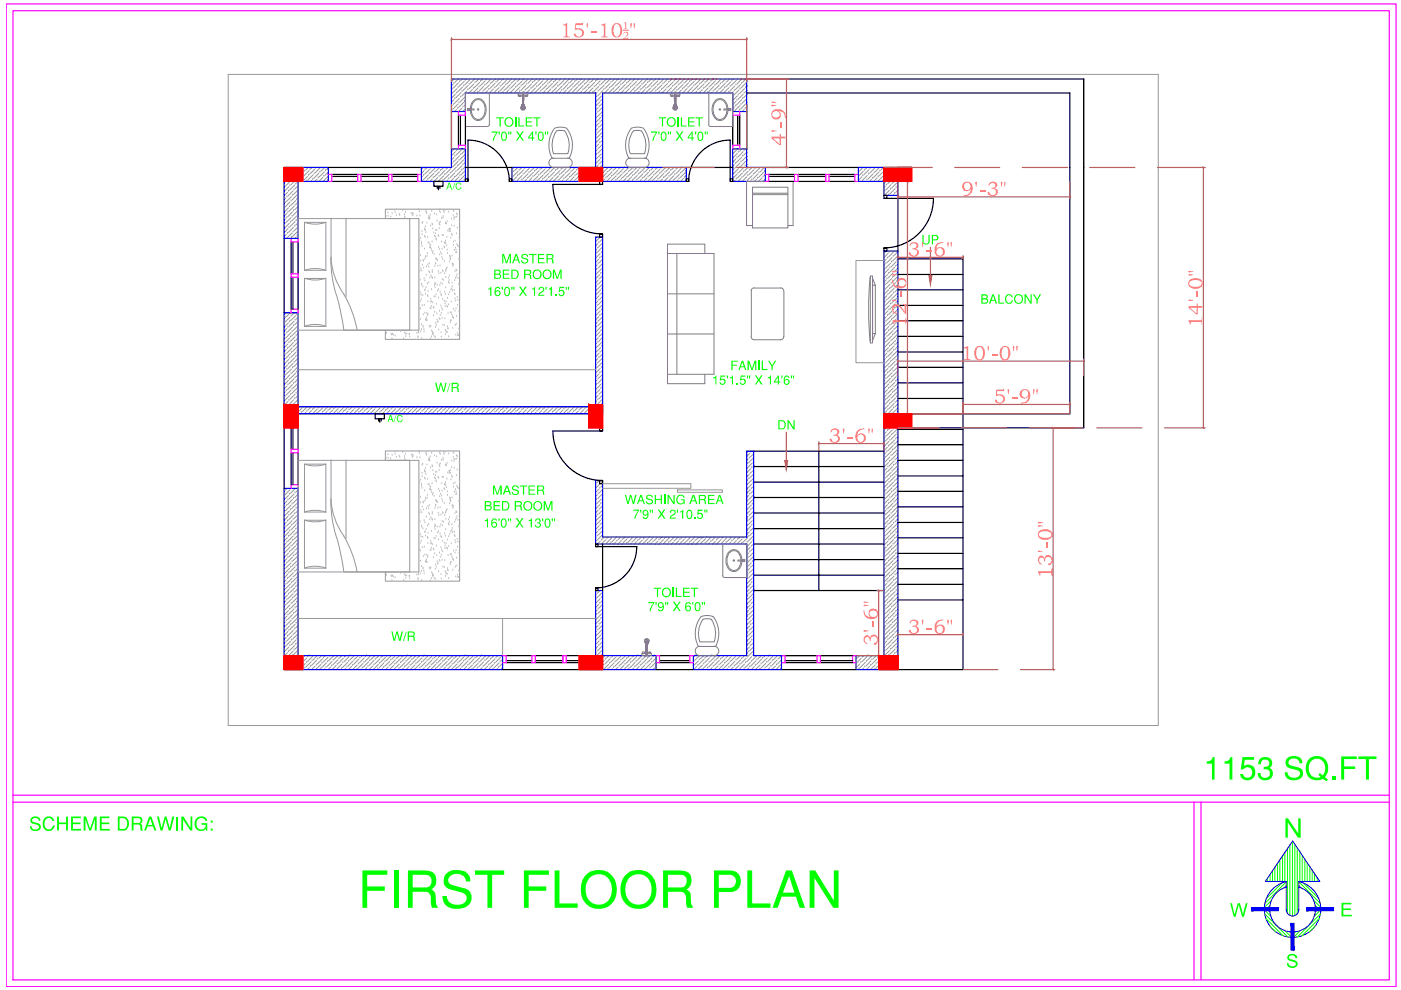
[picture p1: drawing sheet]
<svg xmlns="http://www.w3.org/2000/svg" width="297mm" height="210mm" viewBox="0 0 297 210" stroke-linecap="round" stroke-linejoin="round" font-family="sans-serif">
<!-- layer: GWALL -->
<path d="M48.4 15.8h197.2v138h-197.2zM63.2 131.1h43.4" fill="none" stroke="#989898" stroke-width=".21"/>
<!-- layer: 0 -->
<g fill="none" stroke="#989898" stroke-width=".21">
<path d="M95.9 18.9h.1M96 17.9l-.3 .3M96.2 17.7h.1M96.3 16.7l-.6 .6M96.6 20l-.9 .8M96.8 19.8h.1M96.9 18.8l-1.1 1M97.1 18.6h.1M97.2 16.7l-.8 .8M97.2 17.6l-1.1 1.1M97.4 17.3h.1M97.7 19.6l-1.1 1.1"/>
<path d="M98 19.4h.1M98 16.7l-.3 .4M98.1 18.4l-1.1 1.1M98.3 18.2h.1M98.4 17.3l-1.1 1M98.6 17h.1M98.9 16.7l-.1 .1M98.9 19.3l-1 1.1M99.2 19.1h.1M99.3 18.1l-1.1 1.1M99.5 17.9h.1M99.6 16.9l-1.1 1.1"/>
<path d="M100.2 19l-.8 .7M100.4 18.8h.1M100.5 17.8l-1.1 1.1M100.6 16.7l-.9 1M100.7 17.6h.1M101.2 19.6h.1M101.3 18.7l-1 1M101.5 16.7l-.6 .6M101.6 18.4h.1M101.7 17.5l-1.1 1.1M101.9 17.3h.1M102.2 19.5l-.2 .2"/>
<path d="M102.4 16.7l-.3 .3M102.4 19.3h.1M102.5 18.3l-1 1.1M102.8 18.1h.1M102.9 17.1l-1.1 1.1M103.1 16.9h.1M103.4 19.2l-.5 .5M103.6 19h.1M103.8 18l-1.1 1.1M104 17.8h.1M104.1 16.8l-1.1 1.1M104.6 18.9l-.8 .8"/>
<path d="M104.8 18.7h.1M104.9 17.7l-1.1 1.1M105 16.7l-.8 .9M105.2 17.5h.1M105.7 19.5h.1M105.8 18.6l-1.1 1M105.9 16.7l-.5 .6M106 18.3h.1M106.1 17.3l-1 1.1M106.3 17.1h.1M106.7 19.4l-.3 .3M106.7 16.7l-.1 .2"/>
<path d="M106.9 19.2h.1M107 18.2l-1.1 1.1M107.2 18h.1M107.4 17l-1.1 1.1M107.6 16.8h.1M107.9 19.1l-.6 .6M108.1 18.9h.1M108.2 17.9l-1.1 1.1M108.4 17.7h.1M108.5 16.7l-1.1 1.1M109.1 18.8l-1 .9M109.3 18.6h.1"/>
<path d="M109.3 16.7l-.7 .8M109.4 17.6l-1.1 1.1M109.6 17.3h.1M109.9 19.6v.1M110.2 19.4h.1M110.2 16.7l-.3 .4M110.3 18.4l-1.1 1.1M110.5 18.2h.1M110.6 17.3l-1.1 1M110.8 17h.1M111.1 16.7l-.1 .1M111.2 19.3l-.5 .4"/>
<path d="M111.4 19.1h.1M111.5 18.1l-1.1 1.1M111.7 17.9h.1M111.8 16.9l-1.1 1.1M112.4 19l-.8 .7M112.6 18.8h.1M112.7 17.8l-1.1 1.1M112.8 16.7l-.9 1M112.9 17.6h.1M113.5 19.6h.1M113.5 18.7l-1 1M113.7 16.7l-.6 .6"/>
<path d="M113.7 18.4h.1M113.9 17.5l-1.1 1.1M114.1 17.3h.1M114.4 19.5l-.2 .2M114.6 16.7l-.3 .3M114.6 19.3h.1M114.8 18.3l-1.1 1.1M115 18.1h.1M115.1 17.1l-1.1 1.1M115.3 16.9h.1M115.6 19.2l-.5 .5M115.8 19h.1"/>
<path d="M116 18l-1.1 1.1M116.2 17.8h.1M116.3 16.8l-1.1 1.1M116.8 18.9l-.8 .8M117.1 18.7h.1M117.1 17.7l-1.1 1.1M117.2 16.7l-.8 .9M117.3 17.5h.1M117.9 19.5h.1M118 18.6l-1.1 1M118.1 16.7l-.5 .6M118.2 18.3h.1"/>
<path d="M118.3 17.3l-1 1.1M118.6 17.1h.1M118.9 19.4l-.3 .3M118.9 16.7l-.1 .2M119.1 19.2h.1M119.2 18.2l-1.1 1.1M119.4 18h.1M119.5 17l-1.1 1.1M119.8 16.8h.1M120.1 19.1l-.6 .6M120.3 18.9h.1M120.4 17.9l-1.1 1.1"/>
<path d="M120.6 17.7h.1M120.7 16.7l-1.1 1.1M121.3 18.8l-1 .9M121.5 18.6h.1M121.5 16.7l-.6 .8M121.6 17.6l-1.1 1.1M121.8 17.3h.1M122.1 19.6l-.1 .1M122.4 19.4h.1M122.4 16.7l-.4 .4M122.5 18.4l-1.1 1.1M122.7 18.2h.1"/>
<path d="M122.8 17.3l-1.1 1M123 17h.1M123.3 16.7l-.1 .1M123.4 19.3l-.5 .4M123.6 19.1h.1M123.7 18.1l-1.1 1.1M123.9 17.9h.1M124 16.9l-1.1 1.1M124.5 19l-.7 .7M124.8 18.8h.1M124.9 17.8l-1.1 1.1M125 16.7l-.9 1"/>
<path d="M125.1 17.6h.1M125.6 19.6h.1M125.7 18.7l-1 1M125.9 16.7l-.6 .6M126 18.4h.1M126.1 17.5l-1.1 1.1M126.3 17.3h.1M126.6 19.5l-.3 .4M126.8 16.7l-.3 .3M126.8 19.3h.1M127 18.3l-1.1 1.1M127.2 18.1h.1"/>
<path d="M127.3 17.1l-1.1 1.1M127.5 16.9h.1M127.8 19.2l-1.1 1.1M128 19h.1M128.1 18l-1.1 1.1M128.4 17.8h.1M128.5 16.8l-1.1 1.1M129 18.9l-.8 .8M129.2 18.7h.1M129.3 17.7l-1 1.1M129.4 16.7l-.8 .9M129.5 17.5h.1"/>
<path d="M130.1 19.5h.1M130.2 18.6l-1.1 1M130.3 16.7l-.5 .6M130.4 18.3h.1M130.6 17.3l-1.1 1.1M130.8 17.1h.1M131.1 19.4l-.3 .3M131.1 16.7l-.1 .2M131.3 19.2h.1M131.4 18.2l-1.1 1.1M131.6 18h.1M131.7 17l-1.1 1.1"/>
<path d="M132 16.8h.1M132.3 19.1l-.6 .6M132.5 18.9h.1M132.6 17.9l-1.1 1.1M132.8 17.7h.1M132.9 16.7l-1.1 1.1M133.5 18.8l-1 .9M133.7 18.6h.1M133.7 16.7l-.6 .8M133.8 17.6l-1.1 1.1M134 17.3h.1M134.4 19.6l-.1 .1"/>
<path d="M134.6 19.4h.1M134.6 16.7l-.4 .4M134.7 18.4l-1.1 1.1M134.9 18.2h.1M135 17.3l-1.1 1M135.2 17h.1M135.5 16.7l-.1 .1M135.6 19.3l-.5 .4M135.8 19.1h.1M135.9 18.1l-1.1 1.1M136.1 17.9h.1M136.2 16.9l-1.1 1.1"/>
<path d="M136.7 19l-.7 .7M136.9 18.8h.1M137.1 17.8l-1.1 1.1M137.2 16.7l-.9 1M137.3 17.6h.1M137.8 19.6h.1M138 18.7l-1.1 1M138.1 16.7l-.6 .6M138.2 18.4h.1M138.3 17.5l-1.1 1.1M138.5 17.3h.1M138.8 19.5l-.2 .2"/>
<path d="M139 16.7l-.3 .3M139 19.3h.1M139.1 18.3l-1.1 1.1M139.4 18.1h.1M139.5 17.1l-1.1 1.1M139.7 16.9h.1M140 19.2l-.5 .5M140.3 19h.1M140.3 18l-1.1 1.1M140.5 17.8h.1M140.7 16.8l-1.1 1.1M141.2 18.9l-.8 .8"/>
<path d="M141.4 18.7h.1M141.5 17.7l-1 1.1M141.6 16.7l-.8 .9M141.8 17.5h.1M142.3 19.5h.1M142.4 18.6l-1.1 1M142.5 16.7l-.5 .6M142.6 18.3h.1M142.7 17.3l-1.1 1.1M143 17.1h.1M143.3 19.4l-.3 .3M143.3 16.7l-.1 .2"/>
<path d="M143.5 19.2h.1M143.6 18.2l-1.1 1.1M143.8 18h.1M143.9 17l-1.1 1.1M144.1 16.8h.1M144.5 19.1l-.7 .6M144.7 18.9h.1M144.8 17.9l-1.1 1.1M145 17.7h.1M145.1 16.7l-1 1.1M145.7 18.8l-1 .9M145.9 18.6h.1"/>
<path d="M145.9 16.7l-.7 .8M146 17.6l-1.1 1.1M146.2 17.3h.1M146.6 19.6l-.1 .1M146.8 19.4h.1M146.8 16.7l-.4 .4M146.9 18.4l-1.1 1.1M147.1 18.2h.1M147.2 17.3l-1.1 1M147.4 17h.1M147.7 16.7v.1M147.7 19.3l-.4 .4"/>
<path d="M148 19.1h.1M148.1 18.1l-1.1 1.1M148.3 17.9h.1M148.4 16.9l-1.1 1.1M148.9 19l-.7 .7M149.2 18.8h.1M149.3 17.8l-1.1 1.1M149.4 16.7l-.9 1M149.5 17.6h.1M150 19.6h.1M150.2 18.7l-1.1 1M150.3 16.7l-.6 .6"/>
<path d="M150.4 18.4h.1M150.5 17.5l-1.1 1.1M150.7 17.3h.1M151 19.5l-.2 .2M151.2 16.7l-.3 .3M151.2 19.3h.1M151.3 18.3l-1.1 1.1M151.6 18.1h.1M151.7 17.1l-1.1 1.1M151.9 16.9h.1M152.2 19.2l-.5 .5M152.4 19h.1"/>
<path d="M152.5 18l-1 1.1M152.7 17.8h.1M152.9 16.8l-1.1 1.1M153.4 18.9l-.8 .8M153.6 18.7h.1M153.8 17.7l-1.1 1.1M153.8 16.7l-.8 .9M154 17.5h.1M154.5 19.5h.1M154.6 18.6l-1.1 1M154.6 16.7l-.4 .6M154.8 18.3h.1"/>
<path d="M154.9 17.3l-1.1 1.1M155.2 17.1h.1M155.5 19.4l-.3 .3M155.5 16.7l-.1 .2M155.7 19.2h.1M155.8 18.2l-1.1 1.1M156 18h.1M156.1 17l-1.1 1.1M156.3 16.8h.1M156.7 19.1l-1.1 1.1M156.9 18.9h.1M157 17.9l-1.1 1.1"/>
<path d="M157.2 17.7h.1M157.3 16.7l-1 1.1M157.6 20l-1.1 1.1M157.8 19.8h.1M157.9 18.8l-1.1 1M158.1 18.6h.1M158.1 16.7l-.7 .8M158.2 17.6l-1.1 1.1M158.3 18.3h.1M158.3 19.2l-.3 .3M60.3 39.7h.1M60.4 38.7l-.2 .1"/>
<path d="M60.6 38.5h.1M60.7 37.5l-.5 .5M61 37.3h.1M61 35.5l-.7 .7M61 36.3l-.8 .8M61.3 36.1h.1M61.3 39.6l-1.1 1M61.5 39.4h.1M61.6 38.4l-1.1 1.1M61.8 38.2h.1M61.8 35.5l-.3 .4M61.9 37.2l-1.1 1.1"/>
<path d="M62.1 36.9h.1M62.2 36l-1 1.1M62.5 35.8h.1M62.5 39.2l-1.1 1.1M62.7 39h.1M62.7 35.5h.1M62.8 38l-1.1 1.1M63 37.8h.1M63.1 36.9l-1.1 1.1M63.2 38.5l-.3 .3M63.2 39.4l-.6 .6M63.3 36.6h.1"/>
<path d="M63.5 35.7l-1.1 1M64 37.7l-.8 .8M64.2 37.5h.1M64.3 36.5l-1.1 1.1M64.5 35.5l-1 .9M64.5 36.3h.1M65.1 38.4h.1M65.2 37.4l-1.1 1.1M65.4 35.5l-.6 .6M65.4 37.2h.1M65.5 36.2l-1.1 1.1M65.7 36h.1"/>
<path d="M66 38.3l-.1 .2M66.2 35.5l-.2 .3M66.3 38h.1M66.4 37.1l-1.1 1.1M66.6 36.9h.1M66.7 35.9l-1.1 1M66.9 35.7h.1M67.3 38l-.5 .5M67.5 37.7h.1M67.6 36.7l-1.1 1.1M67.8 36.5h.1M67.9 35.5l-1.1 1.1"/>
<path d="M68.5 37.6l-.9 .9M68.7 37.4h.1M68.8 36.4l-1.1 1.1M68.8 35.5l-.8 .8M69 36.2h.1M69.6 38.3h.1M69.6 35.6l-.4 .4M69.6 36.5l-.7 .7M69.6 37.4l-1 1M89.5 38.4h.1M89.6 37.4l-.3 .3M89.7 35.5l-.4 .4"/>
<path d="M89.8 37.2h.1M89.9 36.2l-.6 .6M90.1 36h.1M90.5 38.3l-.2 .2M90.6 35.5l-.3 .3M90.7 38h.1M90.8 37.1l-1.1 1.1M91 36.9h.1M91.1 35.9l-1.1 1M91.3 35.7h.1M91.7 38l-.6 .5M91.9 37.7h.1"/>
<path d="M92 36.7l-1.1 1.1M92.2 36.5h.1M92.3 35.5l-1.1 1.1M92.8 37.6l-.8 .9M93.1 37.4h.1M93.2 36.4l-1.1 1.1M93.2 35.5l-.8 .8M93.4 36.2h.1M93.9 38.3h.1M94.1 37.3l-1.1 1.1M94.1 35.5l-.5 .5M94.3 37.1h.1"/>
<path d="M94.4 36.1l-1.1 1.1M94.6 35.9h.1M94.9 38.2l-.3 .3M95 35.5l-.2 .2M95.1 38h.1M95.3 36.9l-1.2 1.1M95.5 36.7h.1M95.6 35.8l-1.1 1.1M95.8 35.5h.1M95.8 23.4h.1M95.9 34.6l-.2 .1M95.9 22.4l-.2 .1"/>
<path d="M96.1 34.4h.1M96.1 22.2h.1M96.1 37.8l-.6 .7M96.2 33.4l-.5 .5M96.2 21.2l-.5 .5M96.3 31.6l-.5 .5M96.4 37.6h.1M96.4 33.1h.1M96.4 20.9h.1M96.4 36.6l-1 1.1M96.6 32.2l-.9 .8M96.6 36.4h.1"/>
<path d="M96.8 31.9h.1M96.8 35.4l-1.1 1.1M96.8 23.2l-.4 .5M97 35.2h.1M97 23h.1M97.1 34.2l-1.1 1.1M97.1 22l-1.1 1.1M97.2 31.6l-.2 .1M97.3 34h.1M97.3 21.8h.1M97.3 37.5l-.9 1M97.4 33l-1 1.1"/>
<path d="M97.4 20.9l-1 1M97.5 37.3h.1M97.7 32.8h.1M97.7 20.6h.1M97.7 36.3l-1.1 1.1M97.7 31.9l-1.1 1M97.9 36.1h.1M98 31.6h.1M98 35.1l-1.1 1.1M98 22.9l-.8 .8M98.2 34.9h.1M98.2 22.7h.1"/>
<path d="M98.2 38.4l-.1 .1M98.3 33.9l-1.1 1.1M98.3 21.7l-1.1 1.1M98.4 38.2h.1M98.5 33.7h.1M98.5 21.5h.1M98.5 37.2l-1.1 1.1M98.6 32.7l-1.1 1.1M98.6 20.5l-1.1 1.1M98.7 31.8l-.8 .8M98.7 34.4l-.3 .3M98.7 35.3l-.6 .6"/>
<path d="M98.7 36.1l-1 1M98.7 37.9l-.1 .1M98.7 22.2l-.3 .3M98.7 23.1l-.6 .6M108.5 37.6h.1M108.6 36.6l-.1 .1M108.9 36.4h.1M108.9 35.5l-.4 .4M109.5 37.5l-.9 1M109.7 37.3h.1M109.8 35.5l-.7 .7M109.9 36.3l-1.1 1.1"/>
<path d="M110.1 36.1h.1M110.4 38.4l-.1 .1M110.6 38.2h.1M110.7 35.5l-.4 .4M110.7 37.2l-1.1 1.1M110.9 36.9h.1M111 36l-1.1 1.1M111.3 35.8h.1M111.5 35.5h.1M111.6 38l-.4 .5M111.8 37.8h.1M111.9 36.9l-1.1 1.1"/>
<path d="M112.1 36.6h.1M112.2 35.7l-1 1M112.8 37.7l-.7 .8M113 37.5h.1M113.1 36.5l-1.1 1.1M113.3 35.5l-.9 .9M113.3 36.3h.1M113.9 38.4h.1M114 37.4l-1.1 1.1M114.1 35.5l-.6 .6M114.2 37.2h.1M114.3 36.2l-1.1 1.1"/>
<path d="M114.5 36h.1M114.9 38.3l-.2 .2M115 35.5l-.2 .3M115.1 38h.1M115.2 37.1l-1.1 1.1M115.4 36.9h.1M115.5 35.9l-1.1 1M115.7 35.7h.1M116 38l-.5 .5M116.3 37.7h.1M116.4 36.7l-1.1 1.1M116.6 36.5h.1"/>
<path d="M116.7 35.5l-1.1 1.1M117.3 37.6l-.9 .9M117.5 37.4h.1M117.6 36.4l-1.1 1.1M117.6 35.5l-.8 .8M117.8 36.2h.1M118.3 38.3h.1M118.4 37.3l-1.1 1.1M118.5 35.5l-.5 .5M118.7 37.1h.1M118.8 36.1l-1.1 1.1M119 35.9h.1"/>
<path d="M119.3 38.2l-.3 .3M119.4 35.5l-.2 .2M119.5 38h.1M119.6 36.9l-1 1.1M119.8 36.7h.1M120 35.8l-1.1 1.1M120.2 35.5h.1M120.5 37.8l-.6 .7M120.7 37.6h.1M120.9 36.6l-1.1 1.1M121.1 36.4h.1M121.1 35.5l-1 1"/>
<path d="M121.7 37.5l-.9 1M121.9 37.3h.1M122 35.5l-.7 .7M122 36.3l-1.1 1.1M122.3 36.1h.1M122.6 38.4l-.1 .1M122.8 38.2h.1M122.9 35.5l-.4 .4M122.9 37.2l-1.1 1.1M123.1 36.9h.1M123.2 36l-1.1 1.1M123.4 35.8h.1"/>
<path d="M123.7 35.5h.1M123.8 38l-.4 .5M124 37.8h.1M124.1 36.9l-1.1 1.1M124.3 36.6h.1M124.4 35.7l-1 1M125 37.7l-.8 .8M125.2 37.5h.1M125.3 36.5l-1.1 1.1M125.5 35.5l-1 .9M125.5 36.3h.1M126.1 38.4h.1"/>
<path d="M126.2 37.4l-1.1 1.1M126.3 20.7h.1M126.3 29.4h.1M126.3 32.9h.1M126.4 25h.1M126.4 37.2h.1M126.4 28.5l-.1 .1M126.5 20.5h.1M126.5 32.7h.1M126.5 24l-.2 .2M126.5 36.2l-1.1 1.1M126.6 28.3h.1"/>
<path d="M126.6 31.7l-.3 .4M126.7 23.8h.1M126.7 36h.1M126.7 27.2l-.4 .5M126.8 31.5h.1M126.8 22.8l-.5 .6M126.8 35l-1.1 1.1M127 27h.1M127 30.6l-.7 .6M127 22.6h.1M127 34.8h.1M127 26.1l-.7 .7"/>
<path d="M127 38.3l-.1 .2M127.2 30.3h.1M127.2 33.8l-.9 .9M127.2 21.6l-.9 .9M127.3 25.9h.1M127.3 38h.1M127.3 29.3l-1 1M127.4 21.4h.1M127.4 33.6h.1M127.4 37.1l-1.1 1.1M127.4 24.9l-1.1 1.1M127.5 29.1h.1"/>
<path d="M127.5 20.4l-1.1 1.1M127.5 32.6l-1.1 1.1M127.6 24.7h.1M127.6 36.9h.1M127.6 28.1l-1.1 1.1M127.7 20.2h.1M127.7 32.4h.1M127.7 23.7l-1.1 1.1M127.7 35.9l-1.1 1M127.8 21.9l-.5 .5M127.8 22.8l-.8 .8M127.8 29.7l-.4 .4"/>
<path d="M127.8 33.2l-.2 .2M127.8 34.1l-.5 .5M127.8 35l-.8 .8M127.8 21l-.2 .2M127.8 25.3l-.3 .3M127.8 26.2l-.6 .6M127.8 27.1l-1 .9M127.8 28.9h-.1M127.8 30.6l-.8 .7M127.8 31.5l-1.1 1M127.9 35.7h.1M128.3 38l-.6 .5"/>
<path d="M128.5 37.7h.1M128.6 36.7l-1.1 1.1M128.8 36.5h.1M128.9 35.5l-1.1 1.1M129.5 37.6l-.9 .9M129.7 37.4h.1M129.8 36.4l-1.1 1.1M129.8 35.5l-.8 .8M130 36.2h.1M130.6 38.3h.1M130.6 37.3l-1.1 1.1M130.7 35.5l-.5 .5"/>
<path d="M130.9 37.1h.1M131 36.1l-1.1 1.1M131.2 35.9h.1M131.5 38.2l-.3 .3M131.6 35.5l-.2 .2M131.7 38h.1M131.8 36.9l-1 1.1M132.1 36.7h.1M132.2 35.8l-1.1 1.1M132.4 35.5h.1M132.7 37.8l-.6 .7M132.9 37.6h.1"/>
<path d="M133.1 36.6l-1.1 1.1M133.3 36.4h.1M133.3 35.5l-1 1M133.9 37.5l-.9 1M134.1 37.3h.1M134.2 35.5l-.7 .7M134.2 36.3l-1.1 1.1M134.5 36.1h.1M134.8 38.4l-.1 .1M135 38.2h.1M135 35.5l-.3 .4M135.1 37.2l-1.1 1.1"/>
<path d="M135.3 36.9h.1M135.4 36l-1 1.1M135.6 35.8h.1M135.9 35.5h.1M136 38l-.4 .5M136.2 37.8h.1M136.3 36.9l-1.1 1.1M136.5 36.6h.1M136.7 35.7l-1.1 1M137.2 37.7l-.8 .8M137.4 37.5h.1M137.5 36.5l-1.1 1.1"/>
<path d="M137.7 35.5l-1 .9M137.7 36.3h.1M138.3 38.4h.1M138.4 37.4l-1.1 1.1M138.5 35.5l-.5 .6M138.6 37.2h.1M138.7 36.2l-1.1 1.1M138.9 36h.1M139.2 38.3l-.1 .2M139.4 35.5l-.3 .3M139.5 38h.1M139.6 37.1l-1.1 1.1"/>
<path d="M139.8 36.9h.1M139.9 35.9l-1.1 1M140.1 35.7h.1M140.5 38l-.6 .5M140.7 37.7h.1M140.8 36.7l-1.1 1.1M141 36.5h.1M141.1 35.5l-1.1 1.1M141.6 37.6l-.8 .9M141.9 37.4h.1M142 36.4l-1.1 1.1M142 35.5l-.8 .8"/>
<path d="M142.2 36.2h.1M142.7 38.3h.1M142.8 37.3l-1 1.1M142.9 35.5l-.5 .5M143 37.1h.1M143.2 36.1l-1.1 1.1M143.4 35.9h.1M143.7 38.2l-.3 .3M143.8 35.5l-.2 .2M143.9 38h.1M144.1 36.9l-1.1 1.1M144.3 36.7h.1"/>
<path d="M144.4 35.8l-1.1 1.1M144.6 35.5h.1M144.9 37.8l-.6 .7M145.1 37.6h.1M145.2 36.6l-1.1 1.1M145.5 36.4h.1M145.5 37.2l-.2 .2M145.5 38.1l-.3 .4M145.5 35.5l-1 1M155.4 20.4h.1M155.4 32.6h.1M155.4 36.1h.1"/>
<path d="M155.5 31.6l-.1 .1M155.6 35.9h.1M155.7 22.7l-.3 .3M155.7 34.9l-.3 .3M155.9 22.5h.1M155.9 34.7h.1M155.9 38.2l-.3 .3M156 33.7l-.6 .7M156 21.5l-.6 .7M156.1 38h.1M156.3 21.3h.1M156.3 33.5h.1"/>
<path d="M156.3 36.9l-.9 .9M156.3 32.5l-.9 1M156.3 20.3l-.9 1M156.4 31.6l-.8 .8M156.5 36.7h.1M156.5 20.1h.1M156.5 32.3h.1M156.5 23.6v.1M156.5 35.8l-1 1.1M156.8 23.4h.1M156.8 35.5h.1M156.9 34.6l-1.1 1.1"/>
<path d="M156.9 22.4l-1.1 1M157.1 22.2h.1M157.1 34.4h.1M157.1 37.8l-.6 .7M157.2 21.2l-1.1 1.1M157.2 33.4l-1.1 1M157.3 31.6l-.5 .5M157.3 37.6h.1M157.4 20.9h.1M157.4 33.1h.1M157.4 36.6l-1.1 1.1M157.6 32.2l-1.1 1.1"/>
<path d="M157.6 36.4h.1M157.8 31.9h.1M157.8 35.4l-1.1 1.1M157.8 23.2l-.4 .5M158 23h.1M158 35.2h.1M158.1 22l-1.1 1.1M158.1 34.2l-1.1 1.1M158.2 31.6l-.2 .1M158.3 21.8h.1M158.3 34h.1M158.3 20.1l-.7 .6"/>
<path d="M158.3 33.1l-1 1M158.3 34.9l-.1 .1M158.3 22.7l-.1 .1M158.3 20.9l-1 1M158.3 23.6l-.1 .1M158.3 32.3l-.7 .6M158.3 37.5l-.9 1M158.5 37.3h.1M158.6 35.5l-.7 .7M158.6 36.3l-1 1.1M158.9 36.1h.1M159.2 38.4l-.1 .1"/>
<path d="M159.4 38.2h.1M159.4 35.5l-.3 .4M159.5 37.2l-1.1 1.1M159.7 36.9h.1M159.9 36l-1.1 1.1M160.1 35.8h.1M160.3 35.5h.1M160.4 38l-.4 .5M160.6 37.8h.1M160.7 36.9l-1.1 1.1M160.9 36.6h.1M161 35.7l-1.1 1"/>
<path d="M161.6 37.7l-.8 .8M161.8 37.5h.1M161.9 36.5l-1.1 1.1M162.1 35.5l-.9 .9M162.1 36.3h.1M162.3 37l-.3 .3M162.3 37.9l-.6 .6M182.1 36.4h.1M182.1 35.5l-.1 .1M182.7 37.5l-.7 .8M182.9 37.3h.1M183 35.5l-.7 .7"/>
<path d="M183 36.3l-1 1.1M183.3 36.1h.1M183.6 38.4l-.1 .1M183.8 38.2h.1M183.9 35.5l-.4 .4M183.9 37.2l-1.1 1.1M184.1 36.9h.1M184.2 36l-1.1 1.1M184.4 35.8h.1M184.7 35.5h.1M184.8 38l-.4 .5M185 37.8h.1"/>
<path d="M185.1 36.9l-1.1 1.1M185.3 36.6h.1M185.4 35.7l-1 1M186 37.7l-.7 .8M186.2 37.5h.1M186.3 36.5l-1.1 1.1M186.4 35.5l-.9 .9M186.5 36.3h.1M187.1 38.4h.1M187.2 37.4l-1.1 1.1M187.3 35.5l-.6 .6M187.4 37.2h.1"/>
<path d="M187.5 36.2l-1.1 1.1M187.7 36h.1M187.7 39.5l-.3 .3M187.9 39.2h.1M188 38.3l-.6 .6M188.2 35.5l-.3 .3M188.3 38h.1M188.4 37.1l-1.1 1.1M188.6 36.9h.1M188.7 35.9l-1.1 1M188.9 35.7h.1M188.9 39.1l-1.1 1.1"/>
<path d="M189.1 38.9h.1M189.2 38l-1 1M189.4 37.7h.1M189.6 36.7l-1.1 1.1M189.8 36.5h.1M189.8 40l-1.1 1.1M189.9 35.5l-1.1 1.1M190 39.8h.1M190.1 38.8l-1.1 1.1M190.3 38.6h.1M190.4 36l-.4 .3M190.4 36.8l-.7 .7"/>
<path d="M190.4 37.7l-1 1M190.4 39.4l-.2 .2M60.3 43.2h-.1M60.4 47.4h.1M60.5 43h.1M60.5 46.4l-.3 .3M60.6 42l-.4 .4M60.7 46.2h.1M60.7 49.7l-.5 .5M60.8 41.8h.1M60.8 45.2l-.6 .6M61 49.5h.1"/>
<path d="M61 40.8l-.8 .7M61 45h.1M61 48.5l-.8 .8M61.2 40.5h.1M61.2 44.1l-1 .9M61.3 48.3h.1M61.4 43.8h.1M61.4 47.3l-1.1 1.1M61.5 42.8l-1.1 1.1M61.6 47.1h.1M61.7 42.6h.1M61.7 46.1l-1.1 1.1"/>
<path d="M61.8 50.4h.1M61.8 41.6l-1.1 1.1M61.9 45.9h.1M61.9 49.4l-1.1 1M62 41.4h.1M62 44.9l-1 1.1M62.1 49.2h.1M62.1 40.5l-1.1 1.1M62.2 44.7h.1M62.2 48.2l-1 1.1M62.4 40.2h.1M62.4 43.7l-1.1 1.1"/>
<path d="M62.5 47.9h.1M62.6 43.5h.1M62.6 47l-1.1 1.1M62.7 42.5l-1.1 1.1M62.8 46.8h.1M62.8 50.2l-.3 .3M62.9 42.3h.1M62.9 45.8l-1.1 1.1M63 50h.1M63 41.3l-1.1 1.1M63.1 45.6h.1M63.1 49.1l-1.1 1.1"/>
<path d="M63.2 40.3l-1 .9M63.2 42l-.1 .1M63.2 42.9l-.4 .4M63.2 43.8l-.7 .7M63.2 44.6l-1.1 1.1M63.2 46.4l-.2 .2M63.2 47.2l-.5 .5M63.2 48.1l-.8 .8M126.3 53.8h.1M126.3 57.3h.1M126.4 50.3l-.1 .1M126.4 52.9l-.1 .1"/>
<path d="M126.5 57.1h.1M126.6 52.6h.1M126.6 56.1l-.3 .4M126.7 51.7l-.4 .4M126.8 55.9h.1M126.8 59.4l-.5 .6M127 51.5h.1M127 54.9l-.7 .7M127 59.2h.1M127 50.4l-.7 .9M127.2 54.7h.1M127.2 58.2l-.9 .9"/>
<path d="M127.3 53.7l-1 1M127.4 58h.1M127.5 53.5h.1M127.5 57l-1.1 1.1M127.6 52.5l-1.1 1.1M127.7 56.8h.1M127.8 55l-.8 .7M127.8 55.9l-1.1 1M127.8 57.6l-.2 .2M127.8 50.6l-.6 .7M127.8 51.5l-1 .9M127.8 53.2l-.1 .1"/>
<path d="M127.8 54.1l-.4 .4M127.8 58.5l-.5 .5M127.8 59.3l-.8 .8M187.5 57.1h.1M187.6 40.5h.1M187.6 56.1l-.2 .2M187.8 55.9h.1M187.8 59.4l-.4 .4M187.9 53.2l-.4 .4M187.9 54.9l-.5 .6M188 59.2h.1M188.2 54.7h.1"/>
<path d="M188.2 58.2l-.8 .8M188.3 53.7l-.9 .9M188.4 58h.1M188.5 41.3h.1M188.5 53.5h.1M188.5 57l-1.1 1.1M188.6 40.3l-1.1 1.1M188.7 56.8h.1M188.8 53.2l-.1 .1M188.8 40.1h.1M188.8 55.8l-1.1 1.1M189 55.6h.1"/>
<path d="M189 59.1l-1.1 1M189.1 54.6l-1.1 1.1M189.2 58.9h.1M189.4 54.4h.1M189.4 57.9l-1.1 1.1M189.4 41.2l-.1 .2M189.4 53.4l-1 1.1M189.6 57.6h.1M189.7 41h.1M189.7 56.7l-1.1 1.1M189.9 56.5h.1M189.9 59.9l-1.1 1.1"/>
<path d="M190 55.5l-1.1 1.1M190.1 59.7h.1M190.2 55.3h.1M190.2 58.7l-1.1 1.1M190.3 54.3l-1.1 1.1M190.4 40.3l-.5 .5M190.4 41.2l-.3 .2M190.4 53.4l-.8 .8M190.4 56l-.3 .2M190.4 56.9l-.6 .5M190.4 57.7l-1 .9M190.4 59.5h-.1"/>
<path d="M60.3 76.3h.1M60.3 67.5l-.1 .1M60.3 79.8h-.1M60.4 71.8h.1M60.4 75.3l-.2 .2M60.5 67.3h.1M60.5 79.5h.1M60.5 70.9l-.3 .2M60.6 75.1h.1M60.6 66.4l-.4 .3M60.6 78.6l-.4 .3M60.7 70.6h.1"/>
<path d="M60.7 74.1l-.5 .5M60.8 78.3h.1M60.8 69.6l-.6 .7M61 73.9h.1M61 77.4l-.8 .7M61 69.4h.1M61 72.9l-.8 .8M61.2 77.2h.1M61.2 68.4l-1 1M61.3 72.7h.1M61.3 76.2l-1.1 1M61.4 68.2h.1"/>
<path d="M61.4 71.7l-1.1 1.1M61.5 76h.1M61.5 67.3l-1.1 1M61.5 79.4l-1.1 1.1M61.6 66.3l-.9 .8M61.6 71.5h.1M61.6 75l-1.1 1.1M61.7 67h.1M61.7 79.2h.1M61.7 70.5l-1.1 1.1M61.8 74.7h.1M61.8 78.3l-1.1 1"/>
<path d="M61.9 70.3h.1M61.9 73.8l-1.1 1.1M62 78h.1M62 69.3l-1 1.1M62.1 73.6h.1M62.1 77l-1.1 1.1M62.2 69.1h.1M62.2 72.6l-1 1.1M62.4 76.8h.1M62.4 68.1l-1.1 1.1M62.4 66.3l-.5 .5M62.5 72.4h.1"/>
<path d="M62.5 75.8l-1.1 1.1M62.6 67.9h.1M62.6 71.4l-1.1 1.1M62.7 75.6h.1M62.7 66.9l-1.1 1.1M62.7 79.1l-1.1 1.1M62.8 71.1h.1M62.8 74.7l-1.1 1M62.9 66.7h.1M62.9 78.9h.1M62.9 70.2l-1.1 1.1M63 74.5h.1"/>
<path d="M63 77.9l-1.1 1.1M63.1 70h.1M63.1 73.4l-1.1 1.1M63.2 66.4l-.1 .1M63.2 68.1l-.7 .8M63.2 69l-1.1 1.1M63.2 71.7l-.5 .5M63.2 67.3l-.4 .4M63.2 70.8l-.2 .1M63.2 72.5l-.8 .8M63.2 75.1l-.3 .3M63.2 76l-.6 .6"/>
<path d="M63.2 76.9l-1 .9M63.2 78.6l-.1 .1M63.2 79.5l-.4 .4M126.3 66h.1M126.3 69.5h.1M126.3 78.3h.1M126.4 61.6h.1M126.4 73.8h.1M126.4 65.1l-.1 .1M126.4 77.2l-.1 .2M126.5 69.3h.1M126.5 72.8l-.2 .2"/>
<path d="M126.5 60.6l-.2 .2M126.6 64.8h.1M126.6 77h.1M126.6 68.3l-.3 .4M126.7 60.4h.1M126.7 72.6h.1M126.7 63.9l-.4 .4M126.7 76.1l-.4 .4M126.8 68.1h.1M126.8 71.6l-.5 .6M127 63.7h.1M127 75.8h.1"/>
<path d="M127 67.1l-.7 .7M127 79.3l-.7 .7M127 71.4h.1M127 62.7l-.7 .7M127 74.9l-.7 .7M127.2 66.9h.1M127.2 79.1h.1M127.2 70.4l-.9 .9M127.3 62.5h.1M127.3 74.7h.1M127.3 78.1l-1 1M127.3 65.9l-1 1"/>
<path d="M127.4 70.2h.1M127.4 61.5l-1.1 1.1M127.4 73.7l-1.1 1M127.5 65.7h.1M127.5 77.9h.1M127.5 69.2l-1.1 1.1M127.6 61.2h.1M127.6 73.4h.1M127.6 64.8l-1.1 1M127.6 76.9l-1.1 1.1M127.7 69h.1M127.7 60.3l-1.1 1.1"/>
<path d="M127.7 72.5l-1.1 1.1M127.8 62l-.3 .2M127.8 62.9l-.6 .5M127.8 63.7l-1 .9M127.8 66.3l-.4 .4M127.8 68.1l-1.1 1M127.8 75.9l-1 .9M127.8 78.5l-.4 .4M127.8 65.4l-.1 .1M127.8 67.2l-.8 .7M127.8 69.8l-.2 .2M127.8 70.7l-.5 .4"/>
<path d="M127.8 71.5l-.8 .9M127.8 74.2l-.3 .3M127.8 75l-.6 .6M127.8 77.7h-.1M127.8 79.4l-.8 .7M187.5 69.3h.1M187.5 60.6l-.1 .1M187.5 72.8l-.1 .1M187.6 64.8h.1M187.6 77h.1M187.6 68.3l-.2 .2M187.7 60.4h.1"/>
<path d="M187.7 72.6h.1M187.7 63.9l-.3 .3M187.7 76.1l-.3 .3M187.8 68.1h.1M187.8 71.6l-.4 .4M187.9 63.7h.1M187.9 75.8h.1M187.9 67.1l-.5 .6M187.9 79.3l-.5 .6M188 71.4h.1M188 62.7l-.6 .6M188 74.9l-.6 .6"/>
<path d="M188.2 66.9h.1M188.2 79.1h.1M188.2 70.4l-.8 .7M188.3 62.5h.1M188.3 74.7h.1M188.3 65.9l-.9 .9M188.3 78.1l-.9 .9M188.4 70.2h.1M188.4 61.5l-1 .9M188.4 73.7l-1 1M188.5 65.7h.1M188.5 77.9h.1"/>
<path d="M188.5 69.2l-1.1 1.1M188.6 61.2h.1M188.6 73.4h.1M188.6 64.8l-1.1 1M188.6 76.9l-1.1 1.1M188.7 69h.1M188.7 60.3l-1.1 1.1M188.7 72.5l-1.1 1.1M188.8 64.5h.1M188.8 76.7h.1M188.8 68l-1.1 1.1M188.9 60.1h.1"/>
<path d="M188.9 72.2h.1M188.9 63.5l-1.1 1.1M188.9 75.7l-1.1 1.1M189 67.8h.1M189 80h.1M189 71.3l-1.1 1.1M189.1 63.3h.1M189.1 75.5h.1M189.1 66.8l-1.1 1.1M189.1 79l-1.1 1.1M189.2 71.1h.1M189.2 62.3l-1 1.1"/>
<path d="M189.2 74.5l-1 1.1M189.4 66.6h.1M189.4 78.8h.1M189.4 70.1l-1.1 1M189.4 62.1h.1M189.4 74.3h.1M189.4 65.6l-1 1.1M189.4 77.8l-1 1.1M189.6 69.8h.1M189.6 61.2l-1.1 1M189.6 73.3l-1.1 1.2M189.7 65.4h.1"/>
<path d="M189.7 77.6h.1M189.7 68.9l-1.1 1.1M189.8 60.9h.1M189.8 73.1h.1M189.8 64.4l-1.1 1.1M189.8 76.6l-1.1 1.1M189.9 68.7h.1M189.9 72.2l-1.1 1M190 64.2h.1M190 76.4h.1M190 67.7l-1.1 1.1M190 79.9l-1.1 1.1"/>
<path d="M190.1 71.9h.1M190.1 63.2l-1.1 1.1M190.1 75.4l-1.1 1.1M190.2 67.5h.1M190.2 79.7h.1M190.2 70.9l-1.1 1.1M190.3 63h.1M190.3 75.2h.1M190.3 66.5l-1.1 1M190.3 71.7h.1M190.3 78.7l-1.1 1.1M190.4 60.4l-.4 .3"/>
<path d="M190.4 61.2l-.7 .7M190.4 62.1l-1 1M190.4 63.8l-.2 .2M190.4 64.7l-.5 .5M190.4 65.6l-.8 .8M190.4 68.2l-.3 .2M190.4 69.1l-.6 .5M190.4 69.9l-1 1M190.4 72.5l-.4 .4M190.4 73.4l-.7 .7M190.4 74.3l-1 1M190.4 76.1l-.2 .1"/>
<path d="M190.4 76.9l-.5 .5M190.4 77.8l-.8 .8M60.4 84h.1M60.4 87.5l-.2 .2M60.5 83l-.3 .3M60.6 87.3h.1M60.7 82.8h.1M60.7 86.3l-.5 .5M60.8 81.9l-.6 .6M61 86.1h.1M61 81.6h.1M61 85.1l-.8 .8"/>
<path d="M61.2 80.6l-1 1M61.3 84.9h.1M61.4 80.4h.1M61.4 83.9l-1.1 1.1M61.6 83.7h.1M61.6 87.2l-.6 .5M61.7 82.7l-1.1 1.1M61.8 86.9h.1M61.9 82.5h.1M61.9 86l-1.1 1.1M62 81.5l-1 1.1M62.1 85.8h.1"/>
<path d="M62.2 81.3h.1M62.2 84.8l-1 1.1M62.4 80.3l-1.1 1.1M62.5 84.6h.1M62.6 80.1h.1M62.6 83.6l-1.1 1.1M62.8 83.4h.1M62.8 86.9l-.9 .8M62.9 82.4l-1.1 1.1M63 86.6h.1M63.1 82.2h.1M63.1 85.7l-1.1 1"/>
<path d="M63.2 80.3l-.7 .8M63.2 81.2l-1.1 1.1M63.2 83l-.2 .1M63.2 83.8l-.5 .6M63.2 84.7l-.8 .8M63.4 86.3l-.2 .1M63.7 87.7h-.1M63.9 87.5h.1M64 86.5l-1.1 1.1M64.2 86.3h.1M64.9 87.4l-.4 .3M65.1 87.2h.1"/>
<path d="M65.1 86.3l-1 1M66 86.3l-.7 .6M66 87.1l-.6 .6M66.3 86.9h.1M66.8 86.3l-.3 .3M67.1 87.7h.1M67.3 86.7l-1 1M67.5 86.5h.1M67.7 86.3h.1M68.1 87.6l-.1 .1M68.4 87.4h.1M68.5 86.4l-1.1 1.1"/>
<path d="M69.3 87.3l-.4 .4M69.5 86.3l-.9 .9M69.6 87.1h.1M70.4 86.3l-.6 .6M70.5 86.9l-.8 .8M70.7 86.7h.1M71.2 86.3l-.2 .2M71.6 87.6h.1M71.7 86.6l-1 1.1M71.9 86.4h.1M72.6 87.5l-.3 .2M72.8 87.3h.1"/>
<path d="M72.9 86.3l-1.1 1.1M73.8 87.2l-.6 .5M73.8 86.3l-.8 .8M74 86.9h.1M74.7 86.3l-.5 .4M75 86.9l-.9 .8M75.2 86.6h.1M75.6 86.3l-.2 .1M75.9 87.7h-.1M76.1 87.5h.1M76.2 86.5l-1.1 1.1M76.4 86.3h.1"/>
<path d="M77 87.4l-.3 .3M77.3 87.2h.1M77.3 86.3l-1 1M78.2 86.3l-.7 .6M78.3 87.1l-.7 .6M78.5 86.9h.1M79 86.3l-.3 .3M79.3 87.7h.1M79.5 86.7l-1.1 1M79.7 86.5h.1M79.9 86.3h.1M80.3 87.6l-.1 .1"/>
<path d="M80.6 87.4h.1M80.6 86.4l-1 1.1M81.5 87.3l-.4 .4M81.7 86.3l-.9 .9M81.7 87.1h.1M82.6 86.3l-.6 .6M82.7 86.9l-.8 .8M82.9 86.7h.1M83.4 86.3l-.3 .2M83.8 87.6h.1M83.9 86.6l-1.1 1.1M84.2 86.4h.1"/>
<path d="M84.8 87.5l-.3 .2M85 87.3h.1M85.1 86.3l-1.1 1.1M86 87.2l-.6 .5M86 86.3l-.8 .8M86.2 86.9h.1M86.9 86.3l-.5 .4M87.2 86.9l-.9 .8M87.4 86.6h.1M87.8 86.3l-.2 .1M88.1 87.7h-.1M88.3 87.5h.1"/>
<path d="M88.4 86.5l-1.1 1.1M88.6 86.3h.1M89.2 87.4l-.3 .3M89.5 87.2h.1M89.5 86.3l-1 1M90.4 86.3l-.7 .6M90.5 87.1l-.7 .6M90.7 86.9h.1M91.3 86.3l-.4 .3M91.6 87.7h.1M91.7 86.7l-1.1 1M91.9 86.5h.1"/>
<path d="M92.1 86.3h.1M92.5 87.6l-.1 .1M92.8 87.4h.1M92.8 86.4l-1 1.1M93.7 87.3l-.4 .4M93.9 86.3l-.9 .9M93.9 87.1h.1M94.7 86.3l-.6 .6M94.9 86.9l-.8 .8M95.1 86.7h.1M95.6 86.3l-.2 .2M96 87.6h.1"/>
<path d="M96.1 86.6l-1.1 1.1M96.4 86.4h.1M97 87.5l-.3 .2M97.2 87.3h.1M97.3 86.3l-1.1 1.1M98.2 87.2l-.6 .5M98.2 86.3l-.8 .8M98.4 86.9h.1M99.1 86.3l-.5 .4M99.4 86.9l-.9 .8M99.6 86.6h.1M99.9 86.3l-.1 .1"/>
<path d="M100.2 87.7h.1M100.5 87.5h.1M100.6 86.5l-1.1 1.1M100.8 86.3h.1M101.5 87.4l-.4 .3M101.7 87.2h.1M101.7 86.3l-1 1M102.6 86.3l-.7 .6M102.7 87.1l-.7 .6M102.9 86.9h.1M103.5 86.3l-.4 .3M103.8 87.7h.1"/>
<path d="M103.8 86.7l-1 1M104.1 86.5h.1M104.3 86.3h.1M104.7 87.6l-.1 .1M104.9 87.4h.1M105.1 86.4l-1.1 1.1M105.9 87.3l-.4 .4M106 86.3l-.8 .9M106.1 87.1h.1M106.9 86.3l-.6 .6M107.1 86.9l-.8 .8M107.4 86.7h.1"/>
<path d="M107.8 86.3l-.2 .2M108.2 87.6h.1M108.3 86.6l-1.1 1.1M108.5 86.4h.1M109.2 87.5l-.3 .2M109.4 87.3h.1M109.5 86.3l-1.1 1.1M110.4 86.3l-.8 .8M110.4 87.2l-.6 .5M110.6 86.9h.1M111.3 86.3l-.5 .4M111.6 86.9l-.9 .8"/>
<path d="M111.8 86.6h.1M112.2 86.3l-.2 .1M112.4 87.7h.1M112.7 87.5h.1M112.8 86.5l-1.1 1.1M113 86.3h.1M113.7 87.4l-.4 .3M113.9 87.2h.1M113.9 86.3l-1 1M114.8 86.3l-.7 .6M114.9 87.1l-.7 .6M115.1 86.9h.1"/>
<path d="M115.7 86.3l-.4 .3M116 87.7h.1M116 86.7l-1 1M116.3 86.5h.1M116.5 86.3h.1M116.9 87.6l-.1 .1M117.1 87.4h.1M117.3 86.4l-1.1 1.1M118.1 87.3l-.5 .4M118.3 86.3l-1 .9M118.3 87.1h.1M119.1 86.3l-.5 .6"/>
<path d="M119.3 86.9l-.8 .8M119.5 86.7h.1M120 86.3l-.2 .2M120.4 87.6h.1M120.5 86.6l-1.1 1.1M120.7 86.4h.1M121.4 87.5l-.2 .2M121.6 87.3h.1M121.7 86.3l-1.1 1.1M122.6 86.3l-.8 .8M122.6 87.2l-.6 .5M122.8 86.9h.1"/>
<path d="M123.5 86.3l-.5 .4M123.8 86.9l-.9 .8M124 86.6h.1M124.4 86.3l-.2 .1M124.7 87.7h-.1M124.9 87.5h.1M125 86.5l-1.1 1.1M125.2 86.3h.1M125.9 87.4l-.4 .3M126.1 87.2h.1M126.1 86.3l-1 1M126.3 81.7h.1"/>
<path d="M126.4 86h.1M126.5 81.5h.1M126.5 85l-.2 .2M126.6 80.5l-.3 .4M126.7 84.8h.1M126.8 80.3h.1M126.8 83.8l-.5 .6M127 83.6h.1M127 87.1l-.6 .6M127.2 82.6l-.9 .9M127.3 86.9h.1M127.4 82.4h.1"/>
<path d="M127.4 85.9l-1.1 1M127.5 81.4l-1.1 1.1M127.6 85.7h.1M127.7 81.2h.1M127.7 84.7l-1.1 1.1M127.8 82l-.2 .2M127.8 82.9l-.5 .5M127.8 83.8l-.8 .8M127.8 87.2l-.5 .5M127.8 80.2l-1.1 1.1M127.8 86.3l-.3 .3M158.5 98.3h.1"/>
<path d="M158.6 95.7l-.3 .2M158.6 97.3l-.3 .3M158.9 97.1h.1M159 96.1l-.7 .7M159.2 95.9h.1M159.2 99.4l-.9 .8M159.4 99.2h.1M159.4 95.7h.1M159.5 98.2l-1.1 1.1M159.7 97.9h.1M159.8 96.2l-.7 .7M159.8 97l-1 1.1"/>
<path d="M159.8 98.7l-.2 .2M159.8 99.6l-.5 .5M187.5 81.5h.1M187.5 93.7h.1M187.5 85l-.1 .1M187.5 97.2l-.1 .1M187.6 89.2h.1M187.6 80.5l-.2 .3M187.6 92.7l-.2 .2M187.7 84.8h.1M187.7 97h.1M187.7 88.3l-.3 .3"/>
<path d="M187.8 80.3h.1M187.8 92.5h.1M187.8 83.8l-.4 .4M187.8 96l-.4 .4M187.9 88h.1M187.9 91.6l-.5 .5M188 83.6h.1M188 95.8h.1M188 87.1l-.6 .6M188 99.3l-.6 .6M188.2 91.3h.1M188.2 82.6l-.8 .7"/>
<path d="M188.2 94.8l-.8 .8M188.3 86.9h.1M188.3 99h.1M188.3 90.3l-.9 .9M188.4 82.4h.1M188.4 94.6h.1M188.4 85.9l-1 1M188.4 98.1l-1 .9M188.5 90.1h.1M188.5 81.4l-1.1 1.1M188.5 93.6l-1.1 1.1M188.6 85.7h.1"/>
<path d="M188.6 97.9h.1M188.6 89.1l-1.1 1.1M188.7 81.2h.1M188.7 93.4h.1M188.7 84.7l-1.1 1.1M188.7 96.9l-1.1 1M188.8 88.9h.1M188.8 80.2l-1.1 1.1M188.8 92.4l-1.1 1.1M188.9 84.4h.1M188.9 96.6h.1M188.9 88l-1.1 1"/>
<path d="M189 92.2h.1M189 83.5l-1.1 1.1M189 95.7l-1.1 1.1M189.1 87.7h.1M189.1 99.9h.1M189.1 91.2l-1.1 1.1M189.2 83.3h.1M189.2 95.4h.1M189.2 86.7l-1 1.1M189.2 98.9l-1 1.1M189.4 91h.1M189.4 82.3l-1.1 1.1"/>
<path d="M189.4 94.5l-1.1 1.1M189.4 86.5h.1M189.4 98.7h.1M189.4 90l-1 1.1M189.6 82.1h.1M189.6 94.3h.1M189.6 85.5l-1.1 1.1M189.6 97.7l-1.1 1.1M189.7 89.8h.1M189.7 81.1l-1.1 1.1M189.7 93.3l-1.1 1M189.8 85.3h.1"/>
<path d="M189.8 97.5h.1M189.8 88.8l-1.1 1.1M189.9 80.8h.1M189.9 93.1h.1M189.9 84.4l-1.1 1M189.9 96.5l-1.1 1.1M190 88.6h.1M190 92.1l-1.1 1.1M190.1 84.1h.1M190.1 96.3h.1M190.1 87.6l-1.1 1.1M190.1 99.8l-1.1 1.1"/>
<path d="M190.2 91.8h.1M190.2 83.1l-1.1 1.1M190.2 95.4l-1.1 1M190.3 87.4h.1M190.3 99.6h.1M190.3 83.9h.1M190.3 90.9l-1.1 1.1M190.4 80.4l-.3 .2M190.4 81.3l-.6 .6M190.4 82.2l-1 .8M190.4 84.7l-.4 .4M190.4 85.6l-.7 .7"/>
<path d="M190.4 86.5l-1 1M190.4 88.3l-.2 .1M190.4 89.1l-.5 .5M190.4 90l-.8 .8M190.4 92.6l-.3 .2M190.4 93.5l-.6 .6M190.4 94.3l-1 .9M190.4 96.1h-.1M190.4 97l-.4 .3M190.4 97.8l-.7 .7M190.4 98.7l-1 1M60.3 112.9h.1"/>
<path d="M60.3 104.2h-.1M60.3 116.4h-.1M60.4 108.4h.1M60.4 111.9l-.2 .2M60.5 104h.1M60.5 116.1h.1M60.5 107.4l-.3 .3M60.5 119.6l-.3 .3M60.6 111.7h.1M60.6 115.2l-.4 .4M60.7 107.2h.1M60.7 119.4h.1"/>
<path d="M60.7 110.7l-.5 .5M60.8 115h.1M60.8 106.2l-.6 .6M60.8 118.4l-.6 .6M60.9 103.5l-.2 .2M61 110.5h.1M61 114l-.8 .7M61 106h.1M61 118.2h.1M61 109.5l-.8 .8M61.2 113.7h.1M61.2 105.1l-1 .8"/>
<path d="M61.2 117.2l-1 1M61.3 109.3h.1M61.3 112.8l-1.1 1M61.4 104.8h.1M61.4 117h.1M61.4 108.3l-1.1 1.1M61.5 112.6h.1M61.5 103.8l-1.1 1.1M61.5 116l-1.1 1.1M61.6 108.1h.1M61.6 111.6l-1.1 1.1M61.7 103.6h.1"/>
<path d="M61.7 115.8h.1M61.7 107.1l-1.1 1.1M61.7 119.3l-1.1 1.1M61.8 111.4h.1M61.8 114.8l-1.1 1.1M61.9 106.9h.1M61.9 119.1h.1M61.9 110.4l-1.1 1M62 114.6h.1M62 105.9l-1 1.1M62 118.1l-1 1.1M62.1 110.1h.1"/>
<path d="M62.1 113.7l-1.1 1.1M62.2 105.7h.1M62.2 117.9h.1M62.2 109.2l-1 1.1M62.4 113.4h.1M62.4 104.7l-1.1 1.1M62.4 116.9l-1.1 1.1M62.5 109h.1M62.5 112.5l-1.1 1M62.6 104.5h.1M62.6 116.7h.1M62.6 108l-1.1 1.1"/>
<path d="M62.7 103.5l-1.1 1.1M62.7 112.2h.1M62.7 115.7l-1.1 1.1M62.8 107.8h.1M62.8 120h.1M62.8 111.2l-1.1 1.1M62.9 115.5h.1M62.9 106.8l-1.1 1.1M62.9 119l-1.1 1.1M63 111h.1M63 114.5l-1.1 1.1M63.1 106.6h.1"/>
<path d="M63.1 118.8h.1M63.1 110.1l-1.1 1.1M63.2 103.9l-.4 .4M63.2 104.8l-.7 .7M63.2 105.6l-1.1 1.1M63.2 107.4l-.2 .2M63.2 108.2l-.5 .5M63.2 109.1l-.8 .8M63.2 111.7l-.3 .3M63.2 112.6l-.6 .6M63.2 113.5l-1 .9M63.2 115.2l-.1 .1"/>
<path d="M63.2 116.1l-.4 .4M63.2 117l-.7 .7M63.2 117.8l-1.1 1.1M63.2 119.6l-.2 .1M126.3 102.6h.1M126.3 114.8h.1M126.3 106.1v.1M126.4 110.4h.1M126.4 113.9l-.1 .1M126.5 105.9h.1M126.5 109.4l-.2 .2M126.6 113.7h.1"/>
<path d="M126.6 104.9l-.3 .4M126.7 109.2h.1M126.7 112.7l-.4 .4M126.8 104.7h.1M126.8 108.2l-.5 .5M127 112.5h.1M127 103.7l-.7 .7M127 108h.1M127 101.9l-.5 .5M127 111.4l-.7 .9M127.2 103.5h.1M127.2 107l-.9 .9"/>
<path d="M127.3 111.2h.1M127.3 114.8l-.6 .5M127.3 102.5l-1 1M127.4 106.8h.1M127.4 110.3l-1.1 1.1M127.5 102.3h.1M127.5 114.5h.1M127.5 105.8l-1.1 1.1M127.6 110.1h.1M127.6 113.5l-1.1 1.1M127.7 105.6h.1M127.7 109.1l-1.1 1"/>
<path d="M127.8 102.1h-.1M127.8 102.9l-.4 .4M127.8 103.8l-.8 .7M127.8 104.7l-1.1 1M127.8 107.3l-.5 .5M127.8 108.1l-.8 .9M127.8 110.8l-.3 .2M127.8 111.6l-.6 .6M127.8 112.5l-1 .9M127.8 106.4l-.2 .2M128.1 113.9l-.4 .4M128.5 114.4l-1 .9"/>
<path d="M128.7 114.2h.1M129 113.9l-.1 .1M129.3 115.3h-.1M129.5 115h.1M129.7 114.1l-1.1 1.1M130.6 115l-.5 .3M130.7 113.9l-.9 .9M130.8 114.8h.1M131.6 113.9l-.6 .6M131.7 114.6l-.7 .7M132 114.4h.1M132.5 113.9l-.3 .3"/>
<path d="M132.8 115.3h.1M132.9 114.3l-1 1M133.1 114.1h.1M133.8 115.2l-.2 .1M134 115h.1M134.1 114l-1 1M135 114.8l-.5 .5M135.1 113.9l-.9 .9M135.2 114.6h.1M136 113.9l-.6 .5M136.2 114.5l-.8 .8M136.4 114.3h.1"/>
<path d="M136.8 113.9l-.1 .2M137.3 115.2h.1M137.4 114.2l-1.1 1.1M137.6 114h.1M138.3 115l-.3 .3M138.5 114.8h.1M138.6 113.9l-1.1 1.1M139.4 113.9l-.7 .7M139.5 114.8l-.6 .5M139.7 114.5h.1M140.3 113.9l-.4 .4M140.7 114.4l-1 .9"/>
<path d="M140.9 114.2h.1M141.2 113.9l-.1 .1M141.5 115.3h.1M141.8 115h.1M141.9 114.1l-1.1 1.1M142.7 115l-.4 .3M143 114.8h.1M143 113.9l-1 .9M143.8 113.9l-.6 .6M143.9 114.6l-.7 .7M144.1 114.4h.1M144.7 113.9l-.3 .3"/>
<path d="M145 115.3h.1M145.1 114.3l-1 1M145.3 114.1h.1M146 115.2l-.2 .1M146.2 115h.1M146.3 114l-1.1 1M147.2 114.8l-.5 .5M147.3 113.9l-.9 .9M147.4 114.6h.1M148.2 113.9l-.5 .5M148.4 114.5l-.8 .8M148.6 114.3h.1"/>
<path d="M149.1 113.9l-.3 .2M149.5 115.2h.1M149.6 114.2l-1.1 1.1M149.8 114h.1M150.5 115l-.3 .3M150.7 114.8h.1M150.8 113.9l-1.1 1.1M151.6 113.9l-.7 .7M151.7 114.8l-.7 .5M151.9 114.5h.1M152.5 113.9l-.4 .4M152.9 114.4l-1 .9"/>
<path d="M153.1 114.2h.1M153.4 113.9l-.1 .1M153.8 115.3h-.1M154 115h.1M154.1 114.1l-1.1 1.1M154.9 115l-.4 .3M155.2 114.8h.1M155.2 113.9l-1 .9M156 113.9l-.6 .6M156.1 114.6l-.7 .7M156.3 114.4h.1M156.9 113.9l-.4 .3"/>
<path d="M157.2 115.3h.1M157.3 114.3l-1 1M157.6 114.1h.1M158.2 115.2l-.2 .1M158.4 102.8h.1M158.4 115h.1M158.4 106.2l-.1 .1M158.4 118.4l-.1 .1M158.5 110.5h.1M158.5 101.8l-.2 .2M158.5 114l-1.1 1M158.6 106h.1"/>
<path d="M158.6 118.2h.1M158.6 109.5l-.3 .3M158.8 101.5h.1M158.8 113.7h.1M158.8 105.1l-.5 .4M158.8 117.2l-.5 .5M158.9 109.3h.1M158.9 100.6l-.6 .5M158.9 112.8l-.6 .5M159 104.8h.1M159 117h.1M159 108.3l-.7 .7"/>
<path d="M159.1 100.4h.1M159.1 112.6h.1M159.1 103.8l-.8 .8M159.1 116l-.8 .8M159.2 108.1h.1M159.2 111.6l-.9 .8M159.3 103.6h.1M159.3 115.8h.1M159.3 107.1l-1 1M159.3 119.3l-1 1M159.4 111.4h.1M159.4 102.6l-1.1 1.1"/>
<path d="M159.4 114.8l-1.1 1.1M159.5 106.9h.1M159.5 119.1h.1M159.5 110.4l-1.1 1M159.6 102.4h.1M159.6 114.6h.1M159.6 118.1l-1.1 1.1M159.6 105.9l-1.1 1.1M159.7 110.1h.1M159.7 113.7l-1.1 1.1M159.7 101.5l-1.1 1M159.8 100.5l-.8 .8"/>
<path d="M159.8 103.1l-.3 .3M159.8 108.4l-.7 .7M159.8 109.2l-1 1.1M159.8 111.8l-.5 .5M159.8 115.3l-.3 .3M159.8 119.7l-.4 .4M159.8 104l-.6 .6M159.8 104.8l-.9 1M159.8 106.6l-.1 .1M159.8 107.5l-.4 .4M159.8 110.9l-.2 .3M159.8 112.7l-.8 .8"/>
<path d="M159.8 116.2l-.6 .6M159.8 117.1l-.9 .9M159.8 118.8l-.1 .1M187.5 105.9h.1M187.5 118.1h.1M187.5 109.4l-.1 .1M187.6 101.5h.1M187.6 113.7h.1M187.6 104.9l-.2 .2M187.6 117.1l-.2 .2M187.7 109.2h.1M187.7 100.4l-.3 .4"/>
<path d="M187.7 112.7l-.3 .3M187.8 104.7h.1M187.8 116.9h.1M187.8 108.2l-.4 .4M187.9 100.2h.1M187.9 112.5h.1M187.9 103.7l-.5 .6M187.9 115.9l-.5 .6M188 108h.1M188 111.4l-.6 .7M188.2 103.5h.1M188.2 115.7h.1"/>
<path d="M188.2 107l-.8 .8M188.2 119.2l-.8 .8M188.3 111.2h.1M188.3 102.5l-.9 .9M188.3 114.8l-.9 .8M188.4 106.8h.1M188.4 119h.1M188.4 110.3l-1 .9M188.5 102.3h.1M188.5 114.5h.1M188.5 105.8l-1.1 1.1M188.5 118l-1.1 1.1"/>
<path d="M188.6 110.1h.1M188.6 101.3l-1.1 1.1M188.6 113.5l-1.1 1.1M188.7 105.6h.1M188.7 117.8h.1M188.7 109.1l-1.1 1M188.8 101.1h.1M188.8 113.3h.1M188.8 104.6l-1.1 1.1M188.8 116.8l-1.1 1.1M188.9 108.9h.1M188.9 100.1l-1.1 1.1"/>
<path d="M188.9 112.3l-1.1 1.1M189 104.4h.1M189 116.6h.1M189 107.9l-1.1 1.1M189.1 112.1h.1M189.1 103.4l-1.1 1.1M189.1 115.6l-1.1 1.1M189.2 107.6h.1M189.2 119.8h.1M189.2 111.2l-1 1M189.4 103.2h.1M189.4 115.4h.1"/>
<path d="M189.4 106.7l-1.1 1.1M189.4 118.9l-1.1 1.1M189.4 110.9h.1M189.4 102.2l-1 1.1M189.4 114.4l-1 1.1M189.6 106.5h.1M189.6 118.6h.1M189.6 109.9l-1.1 1.1M189.7 102h.1M189.7 114.2h.1M189.7 105.5l-1.1 1.1M189.7 117.7l-1.1 1.1"/>
<path d="M189.8 109.7h.1M189.8 101l-1.1 1.1M189.8 113.2l-1.1 1.1M189.9 105.3h.1M189.9 117.5h.1M189.9 108.7l-1.1 1.1M190 100.8h.1M190 113h.1M190 104.3l-1.1 1.1M190 116.5l-1.1 1M190.1 108.5h.1M190.1 112l-1.1 1.1"/>
<path d="M190.2 104h.1M190.2 116.3h.1M190.2 107.6l-1.1 1M190.2 119.7l-1.1 1.1M190.3 111.8h.1M190.3 103.1l-1.1 1.1M190.3 115.3l-1.1 1.1M190.4 100.4l-.2 .2M190.4 101.3l-.5 .5M190.4 102.2l-.8 .8M190.4 104.8l-.3 .3M190.4 105.6l-.6 .6"/>
<path d="M190.4 106.5l-1 .9M190.4 108.3h-.1M190.4 109.2l-.4 .3M190.4 110l-.7 .7M190.4 110.9l-1 1M190.4 112.6l-.2 .2M190.4 113.5l-.5 .5M190.4 114.4l-.8 .8M190.4 117l-.3 .2M190.4 117.9l-.6 .5M190.4 118.7l-1 .9M60.3 125.1h.1"/>
<path d="M60.3 137.3h.1M60.3 128.6h-.1M60.4 120.6h.1M60.4 132.8h.1M60.4 124.1l-.2 .2M60.4 136.3l-.2 .2M60.5 128.3h.1M60.5 131.9l-.3 .2M60.6 123.9h.1M60.6 136.1h.1M60.6 127.4l-.4 .3M60.6 139.6l-.4 .3"/>
<path d="M60.7 131.6h.1M60.7 122.9l-.5 .5M60.7 135.1l-.5 .5M60.8 127.2h.1M60.8 139.3h.1M60.8 130.6l-.6 .6M61 122.7h.1M61 134.9h.1M61 126.2l-.8 .7M61 138.4l-.8 .7M61 130.4h.1M61 121.7l-.8 .8"/>
<path d="M61 133.9l-.8 .8M61.2 126h.1M61.2 138.2h.1M61.2 129.4l-1 1M61.3 121.5h.1M61.3 133.7h.1M61.3 125l-1.1 1M61.3 137.2l-1.1 1M61.4 129.2h.1M61.4 120.5l-1.1 1.1M61.4 132.7l-1.1 1.1M61.5 124.7h.1"/>
<path d="M61.5 136.9h.1M61.5 128.3l-1.1 1M61.6 120.3h.1M61.6 132.5h.1M61.6 123.8l-1.1 1.1M61.6 136l-1.1 1.1M61.7 128h.1M61.7 131.5l-1.1 1.1M61.8 123.6h.1M61.8 135.7h.1M61.8 127l-1.1 1.1M61.8 139.2l-1.1 1.1"/>
<path d="M61.9 131.3h.1M61.9 122.6l-1.1 1.1M61.9 134.8l-1.1 1.1M62 126.8h.1M62 139h.1M62 130.3l-1 1.1M62.1 122.4h.1M62.1 134.6h.1M62.1 125.8l-1.1 1.1M62.1 138l-1.1 1.1M62.2 130.1h.1M62.2 121.4l-1 1.1"/>
<path d="M62.2 133.6l-1 1M62.4 125.6h.1M62.4 137.8h.1M62.4 129.1l-1.1 1.1M62.5 121.1h.1M62.5 133.4h.1M62.5 124.7l-1.1 1M62.5 136.8l-1.1 1.2M62.6 128.9h.1M62.6 120.2l-1.1 1.1M62.6 132.4l-1.1 1.1M62.7 124.4h.1"/>
<path d="M62.7 136.6h.1M62.7 127.9l-1.1 1.1M62.8 132.2h.1M62.8 123.4l-1.1 1.1M62.8 135.7l-1.1 1M62.9 127.7h.1M62.9 139.9h.1M62.9 131.2l-1.1 1.1M63 123.2h.1M63 135.4h.1M63 126.7l-1.1 1.1M63 138.9l-1.1 1.1"/>
<path d="M63.1 131h.1M63.1 122.2l-1.1 1.1M63.1 134.4l-1.1 1.1M63.2 120.4l-.5 .5M63.2 121.3l-.8 .9M63.2 123.9l-.3 .3M63.2 124.8l-.6 .6M63.2 125.7l-1 .9M63.2 127.4l-.1 .1M63.2 128.3l-.4 .4M63.2 129.1l-.7 .8M63.2 130l-1.1 1.1"/>
<path d="M63.2 131.8l-.2 .1M63.2 132.6l-.5 .5M63.2 133.5l-.8 .9M63.2 136.1l-.3 .3M63.2 137l-.6 .6M63.2 137.9l-1 .9M63.8 139l-.7 .7M63.9 139.8l-1.1 1.1M64.1 139.6h.1M64.6 139l-.3 .3M65.1 139.5l-1.1 1M65.3 139.2h.1"/>
<path d="M65.5 139h.1M66.3 139.1l-1.1 1.1M67.1 140l-1.1 1.1M67.3 139l-.9 .9M67.4 139.8h.1M68.2 139l-.6 .6M68.4 139.7l-1.1 1.1M68.6 139.5h.1M69 139l-.2 .2M69.6 139.3l-1.1 1.1M69.8 139.1h.1M70.7 140h.1"/>
<path d="M70.7 139l-1.1 1.1M71.6 139l-.7 .8M71.6 139.9l-1.1 1.1M71.8 139.7h.1M72.5 139l-.4 .5M72.8 139.6l-1.1 1.1M73 139.3h.1M73.4 139l-.2 .1M74 139.2l-1.1 1.1M74.2 139h.1M75.1 139.9h.1M75.1 139l-1 1"/>
<path d="M76 139l-.7 .7M76.1 139.8l-1.1 1.1M76.3 139.6h.1M76.8 139l-.3 .3M77.3 139.5l-1.1 1M77.5 139.2h.1M77.7 139h.1M78.5 139.1l-1.1 1.1M79.3 140l-1 1.1M79.5 139l-.9 .9M79.6 139.8h.1M80.3 139l-.5 .6"/>
<path d="M80.6 139.7l-1.1 1.1M80.8 139.5h.1M81.2 139l-.2 .2M81.7 139.3l-1.1 1.1M82 139.1h.1M82.8 140h.1M82.9 139l-1 1.1M83.8 139l-.7 .8M83.8 139.9l-1.1 1.1M84 139.7h.1M84.7 139l-.5 .5M85 139.6l-1.1 1.1"/>
<path d="M85.2 139.3h.1M85.6 139l-.2 .1M86.2 139.2l-1.1 1.1M86.4 139h.1M87.3 139.9h.1M87.3 139l-1 1M88.2 139l-.7 .7M88.3 139.8l-1.1 1.1M88.5 139.6h.1M89 139l-.3 .3M89.5 139.5l-1.1 1M89.7 139.2h.1"/>
<path d="M89.9 139h.1M90.7 139.1l-1.1 1.1M91.6 140l-1.1 1.1M91.7 139l-.9 .9M91.8 139.8h.1M92.5 139l-.5 .6M92.8 139.7l-1.1 1.1M93 139.5h.1M93.4 139l-.2 .2M93.9 139.3l-1.1 1.1M94.1 139.1h.1M95 140h.1"/>
<path d="M95.1 139l-1 1.1M96 139l-.7 .8M96 139.9l-1.1 1.1M96.2 139.7h.1M96.9 139l-.5 .5M97.2 139.6l-1.1 1.1M97.4 139.3h.1M97.7 139v.1M98.4 139.2l-1.1 1.1M98.6 139h.1M99.5 139.9h.1M99.5 139l-1 1"/>
<path d="M100.4 139l-.7 .7M100.5 139.8l-1.1 1.1M100.7 139.6h.1M101.3 139l-.4 .3M101.7 139.5l-1.1 1M101.9 139.2h.1M102.1 139h.1M102.9 139.1l-1.1 1.1M103.8 140l-1.1 1.1M103.8 139l-.8 .9M104 139.8h.1M104.7 139l-.5 .6"/>
<path d="M104.9 139.7l-1.1 1.1M105.2 139.5h.1M105.6 139l-.2 .2M106.1 139.3l-1 1.1M106.3 139.1h.1M106.6 139.8l-.3 .3M126.3 127h.1M126.3 130.5h.1M126.3 139.2h.1M126.4 125.2l-.1 .1M126.4 134.8h.1M126.4 126.1l-.1 .1"/>
<path d="M126.4 138.2l-.1 .2M126.5 130.3h.1M126.5 133.8l-.2 .2M126.6 125.8h.1M126.6 138h.1M126.6 129.3l-.3 .4M126.7 133.6h.1M126.7 137.1l-.4 .4M126.8 129.1h.1M126.8 132.6l-.5 .6M127 136.8h.1M127 128.1l-.7 .7"/>
<path d="M127 132.4h.1M127 135.9l-.7 .7M127.2 127.9h.1M127.2 131.4l-.9 .9M127.3 135.7h.1M127.3 125.2l-.5 .4M127.3 126.9l-1 1M127.3 139.1l-1 1M127.4 131.2h.1M127.4 134.6l-1.1 1.1M127.5 126.7h.1M127.5 138.9h.1"/>
<path d="M127.5 130.2l-1.1 1.1M127.6 134.4h.1M127.6 125.7l-1.1 1.1M127.6 138l-1.1 1M127.7 130h.1M127.7 133.5l-1.1 1.1M127.8 126.4l-.1 .1M127.8 127.3l-.4 .4M127.8 128.2l-.8 .7M127.8 129.1l-1.1 1M127.8 130.8l-.2 .2M127.8 131.7l-.5 .5"/>
<path d="M127.8 132.5l-.8 .9M127.8 135.2l-.3 .2M127.8 136l-.6 .6M127.8 136.9l-1 .9M127.8 138.6l-.1 .1M128.1 140l-1.1 1.1M128.3 139l-.9 .9M128.4 139.8h.1M129.1 139l-.5 .6M129.3 139.7l-1 1.1M129.5 139.5h.1M130 139l-.2 .2"/>
<path d="M130.6 139.3l-1.1 1.1M130.8 139.1h.1M131.6 140h.1M131.7 139l-1.1 1.1M132.6 139.9l-1.1 1.1M132.6 139l-.8 .8M132.8 139.7h.1M133.5 139l-.4 .5M133.8 139.6l-1.1 1.1M134 139.3h.1M134.4 139l-.2 .1M135 139.2l-1.1 1.1"/>
<path d="M135.2 139h.1M136.1 139.9h.1M136.1 139l-1 1M137 139l-.7 .7M137.1 139.8l-1.1 1.1M137.3 139.6h.1M137.8 139l-.3 .3M138.3 139.5l-1.1 1M138.5 139.2h.1M138.7 139h.1M139.1 139.5l-.7 .7M147.2 139.2l-.2 .3"/>
<path d="M147.4 139h.1M148.3 139.9h.1M148.3 139l-1 1M149.2 139l-.7 .7M149.3 139.8l-1.1 1.1M149.5 139.6h.1M150 139l-.3 .3M150.5 139.5l-1.1 1M150.7 139.2h.1M150.9 139h.1M151.7 139.1l-1.1 1.1M152.5 140l-1 1.1"/>
<path d="M152.7 139l-.9 .9M152.7 139.8h.1M153.5 139l-.5 .6M153.8 139.7l-1.1 1.1M154 139.5h.1M154.4 139l-.2 .2M154.9 139.3l-1.1 1.1M155.2 139.1h.1M156 140h.1M156.1 139l-1.1 1.1M157 139l-.7 .8M157 139.9l-1.1 1.1"/>
<path d="M157.2 139.7h.1M157.9 139l-.5 .5M158.2 139.6l-1.1 1.1M158.4 127.2h.1M158.4 139.3h.1M158.4 130.6l-.1 .2M158.5 122.7h.1M158.5 134.9h.1M158.5 126.2l-.2 .2M158.5 138.4l-.2 .2M158.6 130.4h.1M158.6 121.7l-.3 .3"/>
<path d="M158.6 133.9l-.3 .3M158.8 126h.1M158.8 138.2h.1M158.8 129.4l-.5 .5M158.9 121.5h.1M158.9 133.7h.1M158.9 125l-.6 .5M158.9 137.2l-.6 .5M159 129.2h.1M159 120.5l-.7 .6M159 132.7l-.7 .6M159.1 124.7h.1"/>
<path d="M159.1 136.9h.1M159.1 128.3l-.8 .7M159.2 120.3h.1M159.2 132.5h.1M159.2 123.8l-.9 .9M159.2 136l-.9 .8M159.3 128h.1M159.3 131.5l-1 1M159.4 123.6h.1M159.4 135.7h.1M159.4 127l-1.1 1.1M159.4 139.2l-1.1 1.1"/>
<path d="M159.5 131.3h.1M159.5 134.8l-1.1 1.1M159.5 122.6l-1.1 1.1M159.6 126.8h.1M159.6 139h.1M159.6 130.3l-1.1 1.1M159.7 122.4h.1M159.7 134.6h.1M159.7 125.8l-1.1 1.1M159.7 138l-1.1 1.1M159.8 120.6l-.7 .7M159.8 121.4l-1 1.1"/>
<path d="M159.8 123.2l-.2 .1M159.8 124l-.5 .5M159.8 128.4l-.6 .6M159.8 129.3l-.9 .9M159.8 131.9l-.4 .4M159.8 132.7l-.7 .8M159.8 135.4l-.2 .1M159.8 136.2l-.5 .5M159.8 137.1l-.8 .9M159.8 124.9l-.8 .8M159.8 127.5l-.3 .3M159.8 131l-.1 .1"/>
<path d="M159.8 133.6l-1 1M160.5 139.9h.1M160.5 139l-1 1M161.4 139l-.7 .7M161.5 139.8l-1.1 1.1M161.7 139.6h.1M162.2 139l-.3 .3M162.7 139.5l-1.1 1M162.9 139.2h.1M163.1 139h.1M163.9 139.1l-1.1 1.1M164.7 140l-1 1.1"/>
<path d="M164.8 139l-.8 .9M165 139.8h.1M165.7 139l-.5 .6M165.7 139.9l-.9 .9M181.6 139.7h.1M182.3 139l-.5 .5M182.6 139.6l-1.1 1.1M182.8 139.3h.1M183.1 139l-.1 .1M183.8 139.2l-1.1 1.1M184 139h.1M184.9 139.9h.1"/>
<path d="M184.9 139l-1 1M185.8 139l-.7 .7M185.9 139.8l-1.1 1.1M186.1 139.6h.1M186.6 139l-.3 .3M187.1 139.5l-1.1 1M187.3 139.2h.1M187.5 130.3h.1M187.5 121.6l-.1 .1M187.5 133.8l-.1 .1M187.6 125.8h.1M187.6 138h.1"/>
<path d="M187.6 129.3l-.2 .2M187.7 121.4h.1M187.7 133.6h.1M187.7 124.9l-.3 .3M187.7 137.1l-.3 .3M187.8 129.1h.1M187.8 120.4l-.4 .4M187.8 132.6l-.4 .4M187.9 124.7h.1M187.9 136.8h.1M187.9 128.1l-.5 .6M188 120.2h.1"/>
<path d="M188 132.4h.1M188 123.7l-.6 .6M188 135.9l-.6 .6M188.2 127.9h.1M188.2 131.4l-.8 .8M188.3 123.4h.1M188.3 135.7h.1M188.3 126.9l-.9 .9M188.3 139.1l-1.1 1.1M188.4 131.2h.1M188.4 122.5l-1 .9M188.4 134.6l-1 1"/>
<path d="M188.5 126.7h.1M188.5 138.9h.1M188.5 130.2l-1.1 1.1M188.6 122.2h.1M188.6 134.4h.1M188.6 125.7l-1.1 1.1M188.6 138l-1.1 1M188.7 130h.1M188.7 121.3l-1.1 1.1M188.7 133.5l-1.1 1.1M188.8 125.5h.1M188.8 137.7h.1"/>
<path d="M188.8 129l-1.1 1.1M188.9 121.1h.1M188.9 133.3h.1M188.9 124.5l-1.1 1.1M188.9 136.7l-1.1 1.1M189 128.8h.1M189 120.1l-1.1 1M189 132.3l-1.1 1.1M189.1 124.3h.1M189.1 136.5h.1M189.1 127.8l-1.1 1.1M189.1 140l-1.1 1.1"/>
<path d="M189.2 132.1h.1M189.2 123.3l-1 1.1M189.2 135.5l-1 1.1M189.4 127.6h.1M189.4 139.8h.1M189.4 131.1l-1.1 1.1M189.4 123.1h.1M189.4 135.3h.1M189.4 126.6l-1 1.1M189.4 138.8l-1 1.1M189.6 130.8h.1M189.6 122.2l-1.1 1"/>
<path d="M189.6 134.4l-1.1 1M189.7 126.4h.1M189.7 138.6h.1M189.7 129.9l-1.1 1.1M189.8 121.9h.1M189.8 134.1h.1M189.8 125.4l-1.1 1.1M189.8 137.6l-1.1 1.1M189.9 129.7h.1M189.9 120.9l-1.1 1.1M189.9 133.1l-1.1 1.1M190 125.2h.1"/>
<path d="M190 137.4h.1M190 128.7l-1.1 1.1M190.1 120.7h.1M190.1 132.9h.1M190.1 124.2l-1.1 1.1M190.1 136.4l-1.1 1.1M190.2 128.5h.1M190.2 131.9l-1.1 1.1M190.3 124h.1M190.3 136.2h.1M190.3 127.5l-1.1 1.1M190.3 132.7h.1"/>
<path d="M190.3 139.7l-1.1 1.1M190.4 120.5h-.1M190.4 121.4l-.4 .3M190.4 122.2l-.7 .7M190.4 123.1l-1 1M190.4 124.8l-.2 .2M190.4 125.7l-.5 .5M190.4 126.6l-.8 .8M190.4 129.2l-.3 .2M190.4 130.1l-.6 .5M190.4 130.9l-1 1M190.4 133.5l-.4 .4"/>
<path d="M190.4 134.4l-.7 .7M190.4 135.3l-1 1M190.4 137l-.2 .2M190.4 137.9l-.5 .5M190.4 138.8l-.8 .8M60.3 140.8h-.1M60.5 140.5h.1M61.2 141.6l-.4 .4M61.4 141.4h.1M61.5 140.4l-1.1 1.1M61.7 140.2h.1M62.4 141.3l-.7 .7"/>
<path d="M62.6 141.1h.1M62.7 140.1l-1.1 1.1M63.5 142h.1M63.5 141l-.9 1M63.8 140.8h.1M64.4 141.8l-.1 .2M64.6 141.6h.1M64.8 140.7l-1.1 1.1M65 140.4h.1M65.6 141.5l-.4 .5M65.8 141.3h.1M66 140.3l-1.1 1.1"/>
<path d="M66.2 140.1h.1M66.8 141.2l-.8 .8M67.1 141h.1M67.9 141.8h.1M68 140.9l-1.1 1.1M68.2 140.7h.1M68.9 141.8l-.2 .2M69.1 141.5h.1M69.2 140.5l-1.1 1.1M69.4 140.3h.1M70.1 141.4l-.5 .6M70.3 141.2h.1"/>
<path d="M70.4 140.2l-1.1 1.1M71.3 141.1l-.9 .9M71.5 140.9h.1M72.1 142h.1M72.4 141.8h.1M72.5 140.8l-1.1 1M72.7 140.5h.1M73.4 141.6l-.4 .4M73.6 141.4h.1M73.7 140.4l-1.1 1.1M73.9 140.2h.1M74.5 141.3l-.6 .7"/>
<path d="M74.8 141.1h.1M74.9 140.1l-1.1 1.1M75.6 142h.1M75.7 141l-.9 1M76 140.8h.1M76.6 141.8l-.1 .2M76.8 141.6h.1M77 140.7l-1.1 1.1M77.2 140.4h.1M77.8 141.5l-.4 .5M78 141.3h.1M78.1 140.3l-1.1 1.1"/>
<path d="M78.4 140.1h.1M79 141.2l-.8 .8M79.2 141h.1M80.1 141.8h.1M80.2 140.9l-1.1 1.1M80.4 140.7h.1M81.1 141.8l-.2 .2M81.3 141.5h.1M81.4 140.5l-1.1 1.1M81.6 140.3h.1M82.3 141.4l-.6 .6M82.5 141.2h.1"/>
<path d="M82.6 140.2l-1.1 1.1M83.5 141.1l-.9 .9M83.7 140.9h.1M84.3 142h.1M84.6 141.8h.1M84.7 140.8l-1.1 1M84.9 140.5h.1M85.6 141.6l-.4 .4M85.8 141.4h.1M85.9 140.4l-1.1 1.1M86.1 140.2h.1M86.7 141.3l-.6 .7"/>
<path d="M87 141.1h.1M87.1 140.1l-1.1 1.1M87.8 142h.1M88 141l-1 1M88.2 140.8h.1M88.8 141.8l-.1 .2M89 141.6h.1M89.2 140.7l-1.1 1.1M89.4 140.4h.1M90 141.5l-.4 .5M90.3 141.3h.1M90.3 140.3l-1.1 1.1"/>
<path d="M90.6 140.1h.1M91.2 141.2l-.7 .8M91.4 141h.1M92.3 141.8h.1M92.4 140.9l-1.1 1.1M92.6 140.7h.1M93.3 141.8l-.3 .2M93.5 141.5h.1M93.6 140.5l-1.1 1.1M93.9 140.3h.1M94.5 141.4l-.6 .6M94.7 141.2h.1"/>
<path d="M94.8 140.2l-1.1 1.1M95.7 141.1l-.9 .9M95.9 140.9h.1M96.6 142h.1M96.8 141.8h.1M96.9 140.8l-1.1 1M97.1 140.5h.1M97.7 141.6l-.3 .4M98 141.4h.1M98.1 140.4l-1.1 1.1M98.3 140.2h.1M98.9 141.3l-.6 .7"/>
<path d="M99.2 141.1h.1M99.3 140.1l-1.1 1.1M100 142h.1M100.2 141l-1.1 1M100.4 140.8h.1M101 141.8l-.1 .2M101.2 141.6h.1M101.3 140.7l-1.1 1.1M101.6 140.4h.1M102.2 141.5l-.4 .5M102.4 141.3h.1M102.5 140.3l-1 1.1"/>
<path d="M102.8 140.1h.1M103.4 141.2l-.7 .8M103.6 141h.1M104.5 141.8h.1M104.6 140.9l-1.1 1.1M104.8 140.7h.1M105.5 141.8l-.3 .2M105.7 141.5h.1M105.8 140.5l-1.1 1.1M106 140.3h.1M106.6 140.7l-.7 .6M106.6 141.5l-.5 .5"/>
<path d="M126.6 141.5l-.3 .3M126.8 141.3h.1M127 140.3l-.7 .7M127.2 140.1h.1M127.8 141.2l-.8 .8M128 141h.1M128.9 141.8h.1M129 140.9l-1.1 1.1M129.2 140.7h.1M129.9 141.8l-.2 .2M130.1 141.5h.1M130.2 140.5l-1.1 1.1"/>
<path d="M130.4 140.3h.1M131.1 141.4l-.6 .6M131.3 141.2h.1M131.4 140.2l-1.1 1.1M132.3 141.1l-.9 .9M132.5 140.9h.1M133.1 142h.1M133.4 141.8h.1M133.5 140.8l-1.1 1M133.7 140.5h.1M134.4 141.6l-.4 .4M134.6 141.4h.1"/>
<path d="M134.7 140.4l-1.1 1.1M134.9 140.2h.1M135.6 141.3l-.7 .7M135.8 141.1h.1M135.9 140.1l-1.1 1.1M136.7 142h.1M136.7 141l-.9 1M136.9 140.8h.1M137.6 141.8l-.1 .2M137.8 141.6h.1M138 140.7l-1.1 1.1M138.2 140.4h.1"/>
<path d="M138.8 141.5l-.4 .5M139 141.3h.1M139.1 140.4l-1.1 1M147.1 140.2h.1M147.7 141.3l-.6 .7M148 141.1h.1M148.1 140.1l-1.1 1.1M148.8 142h.1M148.9 141l-.9 1M149.2 140.8h.1M149.8 141.8l-.1 .2M150 141.6h.1"/>
<path d="M150.2 140.7l-1.1 1.1M150.4 140.4h.1M151 141.5l-.4 .5M151.2 141.3h.1M151.3 140.3l-1.1 1.1M151.6 140.1h.1M152.2 141.2l-.8 .8M152.4 141h.1M153.3 141.8h.1M153.4 140.9l-1.1 1.1M153.6 140.7h.1M154.3 141.8l-.2 .2"/>
<path d="M154.5 141.5h.1M154.6 140.5l-1.1 1.1M154.8 140.3h.1M155.5 141.4l-.6 .6M155.7 141.2h.1M155.8 140.2l-1.1 1.1M156.7 141.1l-.9 .9M156.9 140.9h.1M157.5 142h.1M157.8 141.8h.1M157.9 140.8l-1.1 1M158.1 140.5h.1"/>
<path d="M158.8 141.6l-.4 .4M159 141.4h.1M159.1 140.4l-1.1 1.1M159.3 140.2h.1M159.9 141.3l-.6 .7M160.1 141.1h.1M160.3 140.1l-1.1 1.1M161 142h.1M161.2 141l-1.1 1M161.4 140.8h.1M162 141.8l-.1 .2M162.2 141.6h.1"/>
<path d="M162.3 140.7l-1.1 1.1M162.6 140.4h.1M163.2 141.5l-.4 .5M163.4 141.3h.1M163.5 140.3l-1.1 1.1M163.7 140.1h.1M164.4 141.2l-.8 .8M164.6 141h.1M165.5 141.8h.1M165.6 140.9l-1.1 1.1M181.9 142h.1M182.2 141.8h.1"/>
<path d="M182.3 140.8l-.8 .7M182.5 140.5h.1M183.1 141.6l-.3 .4M183.3 141.4h.1M183.5 140.4l-1.1 1.1M183.7 140.2h.1M184.4 141.3l-.7 .7M184.6 141.1h.1M184.7 140.1l-1.1 1.1M185.4 142h.1M185.5 141l-1 1M185.8 140.8h.1"/>
<path d="M186.4 141.8l-.1 .2M186.6 141.6h.1M186.7 140.7l-1.1 1.1M186.9 140.4h.1M187.6 141.5l-.4 .5M187.8 141.3h.1M187.9 140.3l-1 1.1M188.2 140.1h.1M188.8 141.2l-.8 .8M189 141h.1M189.9 141.8h.1M190 140.9l-1.1 1.1"/>
<path d="M190.2 140.7h.1M190.4 141.4l-.3 .2"/>
</g>
<!-- layer: GWALL -->
<g fill="none" stroke="#00f" stroke-width=".25">
<path d="M155.4 19.7h-27.6v15.8h17.7v3h-37M158.3 16.7h-62.6v7M69.6 35.5h-9.4v15M69.6 38.5h-6.4v12M95.7 31.6v3.9h-6.4M98.7 23.7v-4h27.6v15.8h-17.8M98.7 31.6v6.9h-9.4M155.4 38.5h6.9M158.3 35.5h4M182 35.5h8.4v5.9h-3v-2.9h-5.4M187.4 53.2v85.8h-5.9M190.4 53.2v88.8h-8.9"/>
<path d="M60.2 66.3v21.4h67.6v-37.4h-1.5v36h-63.1v-20M60.2 103.5v38.5h46.4M63.2 103.5v35.5h43.4M158.3 113.9h-30.5v-12h-1.5v13.4h32M139.1 139h-11.3v-13.8h-1.5v16.8h12.8M147 139h11.3M159.8 139h5.9M147 142h18.7"/>
</g>
<!-- layer: 0 -->
<path d="M226.8 35.5v52.2M229.8 35.5v55.2M204.2 54.9v87.1M173.6 98.9h13.8M187.4 95.7h-13.8v29.5M173.6 102.2h13.8M173.6 105.5h13.8M173.6 108.8h13.8M173.6 112.1h13.8M173.6 115.3h13.8M173.6 118.6h13.8M173.6 121.9h13.8" fill="none" stroke="#000" stroke-width=".25"/>
<path d="M1.3 .8h294.7v208.4h-294.7zM2.8 2.3h291.8v205.5h-291.8zM2.8 170.1h291.8M2.8 168.6h291.8" fill="none" stroke="#f0f" stroke-width=".25"/>
<!-- layer: TEXT1 -->
<g fill="#0f0">
<path d="M284.4 191.4h2.1v.4h-1.7v.8h1.6v.3h-1.6v1.1h1.8v.3h-2.2z"/>
<path d="M260.8 191.5h.4l.5 2.5 .7-2.5h.5l.6 2.5 .6-2.5h.4l-.8 2.9h-.3l-.8-2.6-.6 2.6h-.4z"/>
</g>
<g fill="none" stroke="#0f0" stroke-width=".21">
<path d="M273 179.9v13.8M273.5 179.1v15M274 178.4v15.9M274.5 179v15.2M275 179.8v14M268.1 192.9l1.4 1.4M268.1 193.7l5 5M268.4 194.7l3.7 3.7M268.6 192.8l.6 .6M268.7 186.2v.7M269.2 192.8h.1M269.2 196.3l1.3 1.3"/>
<path d="M269.3 192l-.9 .8M269.3 185.4v1.5M269.6 190.9l-1.5 1.5M269.8 184.6v2.3M270.3 183.8v3.1M270.8 183.1v3.8M271.4 182.3v4.6M271.8 187.2l-3.3 3.3M271.9 181.5v5.4M272.4 180.7v6.2M272.5 197.4l1.4 1.4M272.7 187.7l-.5 .6"/>
<path d="M272.7 187l-4.5 4.5M273.5 197.6l.6 .6 .6-.6M275.4 187l4.6 4.5M275.4 187.7l.5 .6M275.6 180.6v6.3M275.6 197.4l-1.4 1.4M276.1 181.4v5.5M276.4 187.2l3.2 3.3M276.6 182.1v4.8M277.2 183v3.9M277.7 183.7v3.2M278.2 184.5v2.4"/>
<path d="M278.6 190.9l1.4 1.5M278.7 185.3v1.6M278.8 192l.9 .8M278.9 192.8h.1M278.9 196.3l-1.3 1.3M279.3 186.1v.8M279.4 192.8l-.5 .6M279.7 194.7l-3.7 3.7M279.8 186.8v.1M280 193.7l-5 5M280 192.9l-1.4 1.4"/>
</g>
<!-- layer: WIN -->
<path d="M272.7 186.9v6a1.33 1.33 0 0 0 1.3 1.3 1.33 1.33 0 0 0 1.4-1.3v-6M272.7 186.9h-4.4l5.8-8.6 5.7 8.6h-4.4M272.7 186.9a6 6 0 0 0-3.6 9.2 6 6 0 0 0 9.9 0 6 6 0 0 0-3.6-9.2M272.7 188.1a4.8 4.8 0 0 0-2.6 7.5 4.8 4.8 0 0 0 7.9 0 4.8 4.8 0 0 0-2.6-7.5" fill="none" stroke="#00f" stroke-width=".21"/>
<g fill="#00f" stroke="#00f" stroke-width=".21">
<path d="M265.3 193.1h5.8v-.7zM265.3 192.4h5.8l-5.8 .7z"/>
<path d="M273.7 195.8l.7 5.7v-5.7zM273.7 195.8l.7 5.7h-.7z"/>
<path d="M277 192.4v.7l5.7-.7zM277 193.1l5.7-.7v.7z"/>
</g>
<!-- layer: TEXT1 -->
<g fill="#0f0">
<path d="M272.5 173.5h.6l2.2 3.2v-3.2h.5v4.1h-.6l-2.1-3.2v3.2h-.6z"/>
<path d="M273.1 202.6l.5-.3h.7l.6 .3 .1 .5h-.3l-.1-.3-.3-.2h-.7a.46 .46 0 0 0-.3 .6 .46 .46 0 0 0 .7 .2l.7 .3 .4 .5-.2 .7-.6 .3-1-.1-.4-.4-.1-.5h.4l.1 .3 .5 .4 .6-.1 .3-.3-.1-.4-1.2-.4-.3-.3-.2-.5z"/>
</g>
<!-- layer: 0 -->
<path d="M253.2 170.1v37.7M254.6 170.1v37.7" fill="none" stroke="#f0f" stroke-width=".25"/>
<!-- layer: TEXT -->
<g fill="#0f0">
<path d="M76.8 184.6h5.3v.9h-4.2v2.4h3.7v1h-3.7v3.6h-1.1z"/>
<path d="M83.5 184.6h1v7.9h-1z"/>
<path d="M94.7 185.1l1.4-.6h1.2l1.1 .2 .9 .7 .4 1.1v.4h-.9a1.97 1.97 0 0 0-1.4-1.6 1.97 1.97 0 0 0-2 .5 1.06 1.06 0 0 0-.3 1.2 1.06 1.06 0 0 0 1 .7l2.4 .7a2.18 2.18 0 0 1 1.5 2.3 2.18 2.18 0 0 1-2.1 1.9l-1.6 .1-1.6-.6-.7-.9-.2-1.2h.9a2 2 0 0 0 2.6 1.8 1.32 1.32 0 0 0 1.5-.9 1.32 1.32 0 0 0-.7-1.6l-3.1-.9a2.06 2.06 0 0 1-.3-3.3z"/>
<path d="M100.7 184.6h6.2v.9h-2.5v7h-1.1v-7h-2.6z"/>
<path d="M111.1 184.6h5.3v.9h-4.3v2.4h3.7v1h-3.7v3.6h-1z"/>
<path d="M117.6 184.6h1v6.9h3.9v1h-4.9z"/>
<path d="M158.5 184.6h1v6.9h3.9v1h-4.9z"/>
<path d="M171.7 184.6h1.1l4 6.4v-6.4h1v7.9h-1.1l-4-6.3v6.3h-1z"/>
<path d="M6.6 173.4l.5-.3h.5l.5 .1 .4 .3 .1 .5h-.4l-.1-.4-.4-.2h-.5l-.4 .4 .1 .4 1.3 .4 .4 .3v.7l-.3 .4-1.1 .2-.7-.4-.1-.6h.3l.1 .3 .4 .3h.7l.4-.3v-.3l-.3-.3-1.1-.2-.4-.3-.1-.6z"/>
<path d="M9.4 173.5l.5-.3 .6-.1 .5 .2 .4 .4 .2 .4h-.5l-.5-.6h-.5l-.4 .2-.3 .6 .1 1 .6 .5h.7l.4-.8h.4l-.2 .6-.5 .5-.9 .1-.3-.1-.5-.6-.1-1.2z"/>
<path d="M12.1 173.1h.4v1.3h1.5v-1.3h.4v3h-.4v-1.4h-1.5v1.4h-.4z"/>
<path d="M15.1 173.1h2v.4h-1.6v.9h1.6v.3h-1.6v1.1h1.7v.3h-2.1z"/>
<path d="M17.7 173.1h.5l.9 2.6 .9-2.6h.5v3h-.4v-2.4l-.8 2.4h-.4l-.8-2.4v2.4h-.4z"/>
<path d="M21.2 173.1h2v.4h-1.7v.9h1.7v.3h-1.7v1.1h1.8v.3h-2.1z"/>
<path d="M33.3 173.1h.4l.5 2.4 .7-2.4h.4l.7 2.4 .5-2.4h.5l-.8 3h-.4l-.7-2.4-.6 2.4h-.5z"/>
<path d="M86.5 184.6h4.3a2.07 2.07 0 0 1 1.7 1.5 2.07 2.07 0 0 1-.7 2.2l-.3 .3a2.15 2.15 0 0 1 .9 2.3l.1 .7 .3 .9h-1.2l-.2-1.5a1.37 1.37 0 0 0-1.3-1.9h-2.6v3.4h-1zM87.5 185.5v2.7h2.6a1.33 1.33 0 0 0 1.4-1.4 1.33 1.33 0 0 0-1.4-1.3z"/>
<path d="M124.1 185.7l.8-.8 1.5-.4h1.1l.9 .2 1.3 .9 .9 1.6 .2 1.8-.2 1.1-.5 1-.9 1-1.1 .5-1.7 .1-1.6-.6-.8-.8-.7-1.3-.2-1.9 .3-1.3zM125.1 186l-.5 .6-.3 .8-.1 .9 .1 1.4 .3 .8 .5 .6 .9 .6 .6 .1h1l.8-.4 .7-.6 .4-.7 .3-1.4-.1-1.1-.8-1.5a2.83 2.83 0 0 0-3.8-.1z"/>
<path d="M132.5 185.7l.8-.8 1.5-.4h1.1l.9 .2 1.3 .9 .9 1.5 .2 1.8-.3 1.5-1 1.4-1.4 .8-1.7 .1-1.5-.6-.8-.7-.8-1.7-.1-1.7 .2-1zM133.6 185.9l-.8 1.2-.2 1.1 .2 1.7 .5 1a2.78 2.78 0 0 0 3.3 .6 2.78 2.78 0 0 0 1.5-3l-.1-1.1-.8-1.3a2.79 2.79 0 0 0-3.6-.2z"/>
<path d="M140.6 184.6h4.3a2.11 2.11 0 0 1 1.7 1.7 2.11 2.11 0 0 1-.9 2.2l-.1 .1a2.15 2.15 0 0 1 .9 2.3l.1 .7 .3 .9h-1.2l-.2-1.5a1.37 1.37 0 0 0-1.3-1.9h-2.6v3.4h-1zM141.6 185.5v2.7h2.6a1.33 1.33 0 0 0 1.4-1.4 1.33 1.33 0 0 0-1.4-1.3z"/>
<path d="M151.4 184.6h3.4a2.29 2.29 0 0 1 2.3 2.2 2.29 2.29 0 0 1-2.1 2.3h-2.6v3.4h-1zM152.4 185.5v2.7h2.5a1.4 1.4 0 0 0 1.1-1.4 1.4 1.4 0 0 0-1.2-1.3z"/>
<path d="M166.7 184.6h1.2l2.8 7.9h-1.2l-.8-2.4h-3l-.8 2.4h-1.1zM167.3 185.8l-1.3 3.5h2.4z"/>
<path d="M25 173.1l1.5 .1 .6 .5 .2 .7v.7l-.6 .9-1.7 .1zM25.4 173.5v2.3l1.2-.1 .4-.9-.2-1-.4-.3z"/>
<path d="M27.9 173.1h1.5l.7 .3 .1 .8-.4 .5 .3 .3 .2 1.1h-.5l-.1-1.1-.3-.2h-1.1v1.3h-.4zM28.3 173.5v1h1.2l.3-.2v-.5l-.2-.2z"/>
<path d="M31.6 173.1h.5l1 3h-.4l-.3-.9h-1.1l-.4 .9h-.3zM31.9 173.6l-.5 1.3h.9z"/>
</g>
<path d="M37.6 173.1v3" fill="none" stroke="#0f0" stroke-width=".38"/>
<g fill="#0f0">
<path d="M38.4 173.1h.5l1.5 2.4v-2.4h.4v3h-.5l-1.5-2.3v2.3h-.4z"/>
<path d="M41.7 173.5l.9-.4 .7 .1 .4 .3 .2 .6h-.3l-.3-.5-.5-.2-.8 .3-.3 .6v.6l.4 .8 .7 .2 .7-.4 .1-.6h-.9v-.4h1.2v1.6h-.2l-.1-.3-.5 .3-.8 .1-.7-.5-.3-.5v-.9z"/>
<path d="M44.7 174h.4v.4h-.4zM44.7 175.7h.4v.4h-.4z"/>
</g>
<!-- layer: 0 -->
<g fill="none" stroke="#000" stroke-width=".25">
<path d="M190.4 35.5h2.9M190.4 38.5h2.9M159.8 98.9h13.8M159.8 95.7h13.8M190.4 90.7h39.4M190.4 87.7h36.4M159.8 102.2h13.8M159.8 105.5h13.8M159.8 108.8h13.8M159.8 112.1h13.8M159.8 115.3h13.8M159.8 118.6h13.8"/>
<path d="M159.8 125.2h13.8M159.8 121.9h13.8"/>
</g>
<!-- layer: GWALL -->
<path d="M108.5 35.5v3M187.4 53.2h3M158.3 95.7v18.2M159.8 95.7v43.3M158.3 115.3v23.7" fill="none" stroke="#00f" stroke-width=".25"/>
<!-- layer: TEXT -->
<g fill="#0f0">
<path d="M155.1 76.5h1.3v.2h-1.1v.6h1v.2h-1v1h-.2z"/>
<path d="M158.5 76.5h.4l.5 1.7 .6-1.7h.4v2h-.3v-1.6l-.5 1.6h-.3l-.6-1.6v1.6h-.2z"/>
<path d="M160.8 76.5h.3v2h-.3z"/>
<path d="M161.5 76.5h.3v1.7h.9v.3h-1.2z"/>
<path d="M162.9 76.5h.3l.5 1 .6-1h.3l-.8 1.2v.8h-.2v-.8z"/>
<path d="M151.2 80l.4-.1 .1-.3h.2v1.9h-.2v-1.3h-.5z"/>
<path d="M152.8 79.6h1v.3h-.8l-.1 .5 .6-.1 .3 .4v.6l-.5 .3h-.4l-.3-.4v-.1h.2l.1 .2 .3 .1 .4-.3v-.3l-.3-.3-.7 .2z"/>
<path d="M154.1 79.6h.2v.7z"/>
<path d="M154.8 80h.3l.3-.4v1.9h-.2v-1.3h-.4z"/>
<path d="M156.2 81.3h.3v.2h-.3z"/>
<path d="M157.1 79.6h.9v.3h-.8l-.1 .5 .6-.1 .4 .4-.1 .6-.4 .3h-.4l-.4-.4v-.1h.3l.1 .2 .3 .1 .4-.3v-.3l-.3-.3-.7 .2z"/>
<path d="M160.1 79.6h.3l.5 .7 .5-.7h.3l-.7 .9 .7 1h-.3l-.5-.7-.6 .7h-.3l.7-1z"/>
<path d="M162.8 80l.4-.1 .1-.3h.1v1.9h-.2v-1.3h-.4z"/>
<path d="M165.7 79.6h.2l-.1 .7z"/>
<path d="M157.3 76.5h.3l.6 2h-.2l-.2-.6h-.8l-.2 .6h-.3zM157.4 76.8l-.3 .9h.6z"/>
<path d="M158.8 79.6h.2v.7h-.1zM158.4 79.6h.2l-.1 .7z"/>
<path d="M165 79.6h.1v1.3h.3v.2h-.3v.4h-.2v-.4h-.8v-.3zM164.9 80l-.6 .9h.6z"/>
<path d="M166.4 79.8l.6-.2 .4 .4-.3 .1-.1-.2-.2-.1-.4 .5v.3l.5-.3 .5 .4v.5l-.4 .4h-.5l-.3-.4v-.9zM166.3 81a.45 .45 0 0 0 .9 0 .45 .45 0 0 0-.9 0z"/>
<path d="M168.1 79.6h.3l-.1 .7zM167.7 79.6h.2v.7z"/>
</g>
<!-- layer: 0 -->
<path d="M173.6 93.7v1.8M173.6 94.1h13.8M173.7 93.9l-.2 .3M187.4 93.7v1.8M187.5 93.9l-.2 .3" fill="none" stroke="#b85c5c" stroke-width=".25"/>
<g fill="#ff7f7f">
<path d="M176.2 91.2l.6-.4 .6 .1 .4 .2 .1 .7-.6 .4 .6 .3 .2 .6-.3 .6-.5 .2h-.6l-.6-.3a.26 .26 0 0 1-.2-.4 .26 .26 0 0 1 .4-.1l.2 .5 .6 .1 .4-.2 .2-.7-.3-.4h-.7v-.3l.8-.2v-.6l-.7-.2-.4 .2-.1 .4-.2-.1z"/>
<path d="M178.7 90.9l.3 .1-.1 .9z"/>
<path d="M179.6 92.7h1.2v.2h-1.2z"/>
<path d="M181.7 91.4l.5-.4 1.1-.2v.2l-.7 .1-.4 .2-.4 .8v.3l.4-.5h.6l.6 .3 .2 .3v.7l-.6 .6-.8 .1-.7-.5-.1-1.2zM182 92.3l-.2 .6 .1 .6 .5 .2 .5-.1 .3-.6-.2-.6-.4-.3z"/>
<path d="M184.1 90.9h.3l-.1 1zM184.8 90.9h.3l-.1 1z"/>
</g>
<!-- layer: TEXT -->
<g fill="#0f0">
<path d="M104.5 102.9h.4l.6 1.7 .5-1.7h.4v2h-.3v-1.6l-.5 1.6h-.3l-.5-1.6v1.6h-.3z"/>
<path d="M108.7 103.1l.4-.2h.5l.3 .3 .1 .3h-.3l-.2-.3h-.4a.28 .28 0 0 0-.3 .2 .28 .28 0 0 0 .3 .3l.7 .2 .2 .3v.4l-.5 .4-.6-.1-.3-.2-.1-.4h.2l.1 .3 .4 .2 .5-.2a.31 .31 0 0 0 .1-.3 .31 .31 0 0 0-.3-.2l-.9-.3-.1-.4z"/>
<path d="M110.2 102.9h1.6v.3h-.7v1.7h-.2v-1.7h-.7z"/>
<path d="M112.1 102.9h1.4v.3h-1.2v.6h1.1v.2h-1.1v.7h1.2v.2h-1.4z"/>
<path d="M104.6 106.2h1.4v.3h-1.1v.6h1.1v.2h-1.1v.7h1.1v.2h-1.4z"/>
<path d="M115.3 106.2h.3l.6 1.7 .6-1.7h.3v2h-.2v-1.6l-.6 1.6h-.2l-.6-1.6v1.6h-.2z"/>
<path d="M102.8 110.3l.7-.4v1.9h-.2v-1.3h-.5z"/>
<path d="M105.7 109.9h.2l-.1 .7z"/>
<path d="M109.3 109.8h.4l.5 .8 .5-.8h.3l-.7 1 .7 1h-.3l-.5-.8-.6 .8h-.3l.7-1z"/>
<path d="M112.1 110.3l.7-.4v1.9h-.3v-1.3h-.4z"/>
<path d="M113.5 110.1l.3-.2h.5l.3 .4v.3l-.2 .2 .3 .3-.1 .5-.3 .3h-.5l-.3-.3-.1-.3h.2l.2 .4 .5-.1 .1-.5-.5-.2v-.2l.5-.1a.36 .36 0 0 0-.4-.5 .36 .36 0 0 0-.3 .4h-.2z"/>
<path d="M114.9 109.9h.3l-.1 .7h-.1z"/>
<path d="M138.6 124.6h1.6v.2h-.7v1.8h-.2v-1.8h-.7z"/>
<path d="M142.6 124.6h.3v2h-.3z"/>
<path d="M143.3 124.6h.3v1.8h.9v.2h-1.2z"/>
<path d="M144.8 124.6h1.4v.2h-1.1v.7h1.1v.2h-1.1v.7h1.2v.2h-1.5z"/>
<path d="M146.5 124.6h1.5v.2h-.6v1.8h-.3v-1.8h-.6z"/>
<path d="M137.5 127.6h1.3l-.6 1.2-.2 .8h-.3l.1-.6 .7-1.1h-1z"/>
<path d="M139 127.7h.2l-.1 .6z"/>
<path d="M142.7 127.6h.3l.5 .7 .5-.7h.3l-.7 1 .7 1h-.3l-.5-.8-.5 .8h-.4l.7-1z"/>
<path d="M146.8 127.7h.2l-.1 .6z"/>
<path d="M107.3 102.9h.4l.6 2h-.3l-.1-.6h-.8l-.2 .6h-.3zM107.5 103.2l-.4 .9h.7z"/>
<path d="M113.9 102.9l1.2 .1 .3 .4-.1 .3a.27 .27 0 0 0-.2 .3 .27 .27 0 0 0 .3 .2v.7h-.3l-.1-.8-.9-.1v.9h-.2zM114.1 103.2v.6h.8a.34 .34 0 0 0 .2-.3 .34 .34 0 0 0-.3-.3z"/>
<path d="M102.8 106.2h1l.3 .3 .1 .4-.3 .3 .4 .3v.4l-.3 .3h-1.2zM103 106.5v.6h.6a.31 .31 0 0 0 .3-.4 .31 .31 0 0 0-.4-.2zM103 107.3v.7h.7l.3-.1a.33 .33 0 0 0 0-.4 .33 .33 0 0 0-.4-.2z"/>
<path d="M106.4 106.2h1l.5 .5 .1 .8-.5 .7h-1.1zM106.7 106.5v1.5h.7l.3-.5v-.8l-.3-.2z"/>
<path d="M109.1 106.2l1.3 .1 .3 .3v.4a.28 .28 0 0 0-.3 .2 .28 .28 0 0 0 .2 .3l.1 .7h-.3v-.6l-.2-.2h-.8v.8h-.3zM109.4 106.5v.7l.8-.1 .2-.2a.28 .28 0 0 0 0-.3 .28 .28 0 0 0-.3-.1z"/>
<path d="M111.1 106.6l.5-.4h.6l.4 .3 .3 .5v.5l-.4 .6-.8 .2-.5-.3-.2-.5zM111.5 106.6l-.3 .4 .1 .8 .5 .3 .5-.1 .3-.5-.1-.7-.4-.3z"/>
<path d="M113.2 106.6l.5-.4h.6l.3 .2 .4 .7-.3 .9-.4 .3-.9-.2-.3-.5zM113.6 106.5l-.3 .5 .1 .6 .4 .5 .5-.1 .4-.4-.1-.8-.4-.3z"/>
<path d="M104.3 110.1l.3-.2h.4l.4 .5h-.3l-.1-.2a.53 .53 0 0 0-.6 .6l.6-.2 .4 .3v.5l-.3 .4-.5 .1-.4-.4-.1-.9zM104.4 111.3a.4 .4 0 0 0 .8 0 .4 .4 0 0 0-.8 0z"/>
<path d="M106.4 110.1l.6-.2 .3 .3 .1 1.1-.3 .5-.5 .1-.4-.5v-.9zM106.6 110.2l-.2 .5 .2 .9a.58 .58 0 0 0 .5-.2 .58 .58 0 0 0 .1-.7l-.2-.5z"/>
<path d="M108.1 109.9h.3l-.1 .7zM107.7 109.9h.3l-.1 .7z"/>
<path d="M115.6 110.1l.3-.2h.4l.3 .4 .1 1.1-.4 .5h-.4l-.4-.4-.1-.8zM115.9 110.2l-.2 .4v.6l.2 .4 .3 .1 .3-.4v-.8l-.2-.3z"/>
<path d="M117.4 109.9h.3l-.1 .7h-.1zM117 109.9h.2v.7h-.1z"/>
<path d="M140.6 124.8l.9-.2 .6 .4 .1 .8-.4 .7-.7 .1-.6-.3-.2-.9zM140.9 124.9l-.3 .4v.7l.5 .4h.4l.4-.4v-.7l-.3-.5z"/>
<path d="M139.7 127.7l.3-.1 .5 .1 .3 .8-.1 .7-.3 .4h-.7l-.2-.5h.2l.1 .2a.5 .5 0 0 0 .6-.1 .5 .5 0 0 0 .1-.5l-.2 .2h-.4l-.3-.2-.2-.4zM139.7 128.3a.42 .42 0 0 0 .8 0 .42 .42 0 0 0-.8 0z"/>
<path d="M141.4 127.7h.3l-.1 .6zM141 127.7h.3l-.1 .6z"/>
<path d="M145.5 127.8l.5-.2 .5 .4v.1h-.3l-.1-.2h-.3l-.3 .4v.3l.5-.3 .5 .5v.5l-.4 .3h-.4l-.4-.3-.1-.9zM145.5 129a.4 .4 0 0 0 .8 0 .4 .4 0 0 0-.8 0z"/>
<path d="M147.5 127.8l.6-.1 .4 .3v1.1l-.4 .5h-.5l-.3-.5v-.8zM147.7 128l-.2 .5v.6l.2 .3h.3l.3-.3v-.8l-.3-.4z"/>
<path d="M149.2 127.7h.3l-.1 .6zM148.8 127.7h.3l-.1 .6z"/>
</g>
<!-- layer: WD-DOOR -->
<path d="M126.3 115.3h.5v.6h-.5zM126.3 115.9h8.7M135 115.9a8.8 8.8 0 0 1-8.7 8.8M126.3 124.7h.5v.5h-.5z" fill="none" stroke="#000" stroke-width=".25"/>
<!-- layer: DOOR -->
<path d="M127.1 90.7h.7v.7h-.7zM127.8 91.4h-10.6a10.5 10.5 0 0 0 10.5 10.5M127.1 101.9h.7v.7h-.7z" fill="none" stroke="#000" stroke-width=".25"/>
<!-- layer: 0 -->
<path d="M127.8 115.3v9.9M173.6 125.2h13.8" fill="none" stroke="#000" stroke-width=".25"/>
<!-- layer: GWALL -->
<path d="M158.3 95.7h1.5" fill="none" stroke="#00f" stroke-width=".25"/>
<!-- layer: 0 -->
<path d="M166.4 97.6h.6l-.3 2z" fill="#b85c5c" stroke="#b85c5c" stroke-width=".21"/>
<path d="M166.7 91.6v6" fill="none" stroke="#b85c5c" stroke-width=".25"/>
<!-- layer: TEXT -->
<g fill="#0f0">
<path d="M167 89.1h.3l.9 1.6v-1.6h.3v1.9h-.3l-1-1.5v1.5h-.2z"/>
<path d="M165 89.1h1l.5 .3 .1 1-.4 .6h-1.2zM165.3 89.3v1.5h.8l.2-.4-.1-.9-.3-.2z"/>
</g>
<!-- layer: GWALL -->
<path d="M155.4 19.7v4M158.3 16.7v7M155.4 31.6v6.9M158.3 31.6v3.9" fill="none" stroke="#00f" stroke-width=".25"/>
<path d="M106.6 131.1v7.9" fill="none" stroke="#989898" stroke-width=".21"/>
<!-- layer: TEXT -->
<g fill="#0f0">
<path d="M83 133.9h.2l.4 1.6 .4-1.6h.3l.5 1.6 .3-1.6h.3l-.5 2h-.3l-.4-1.6-.5 1.6h-.3z"/>
<path d="M86.1 134h.1l-.6 1.9h-.2z"/>
<path d="M86.4 133.9h1.3l.2 .3 .1 .4a.4 .4 0 0 0-.1 .6l.2 .7h-.4l-.1-.8-.9-.1v.9h-.3zM86.7 134.1v.7h.8l.2-.2a.33 .33 0 0 0-.3-.5z"/>
</g>
<!-- layer: GWALL -->
<path d="M63.2 78.4h63.1" fill="none" stroke="#989898" stroke-width=".21"/>
<!-- layer: TEXT -->
<g fill="#0f0">
<path d="M92.2 81.1h.3l.4 1.6 .4-1.6h.3l.5 1.6 .3-1.6h.3l-.5 2h-.3l-.4-1.6-.5 1.6h-.2z"/>
<path d="M95.4 81.2h.1l-.6 2h-.2z"/>
<path d="M106.5 53.8h.3l.6 1.7 .6-1.7h.3v2h-.2v-1.6l-.6 1.6h-.2l-.6-1.6v1.6h-.2z"/>
<path d="M110.7 54l.2-.2h.6l.4 .3 .1 .3h-.3l-.2-.4-.6 .2a.26 .26 0 0 0-.1 .3 .26 .26 0 0 0 .2 .1l.8 .2 .2 .2-.1 .6-.4 .3h-.5l-.5-.5-.1-.2h.3l.2 .4h.6a.3 .3 0 0 0 .3-.3 .3 .3 0 0 0-.3-.3l-.9-.4z"/>
<path d="M112.2 53.8h1.5v.3h-.6v1.7h-.2v-1.7h-.7z"/>
<path d="M114 53.8h1.4v.3h-1.1v.6h1.1v.2h-1.1v.7h1.1v.2h-1.4z"/>
<path d="M106.6 57.2h1.4v.2h-1.2v.6h1.1v.2h-1.1v.7h1.2v.2h-1.4z"/>
<path d="M117.2 57.2h.4l.6 1.6 .5-1.6h.4v1.9h-.3v-1.5l-.5 1.5h-.3l-.5-1.6v1.6h-.3z"/>
<path d="M103.5 61.2h.3l.2-.4h.2v1.9h-.3v-1.3h-.4z"/>
<path d="M106.4 60.8h.2v.7h-.2z"/>
<path d="M110.1 60.8h.3l.5 .7 .5-.7h.3l-.7 .9 .7 1h-.3l-.5-.8-.6 .8h-.3l.7-.9z"/>
<path d="M112.8 61.2l.7-.4v1.9h-.3v-1.3h-.4z"/>
<path d="M114.3 61l.7-.2 .3 .2 .1 .7-.8 .5-.2 .3h1v.2h-1.3l.2-.6 .7-.4 .2-.3-.2-.3-.4-.1-.2 .5h-.2z"/>
<path d="M115.7 60.8h.2l-.1 .7z"/>
<path d="M116.3 61.2l.7-.4v1.9h-.2v-1.3h-.5z"/>
<path d="M117.8 62.5h.3v.2h-.3z"/>
<path d="M118.6 60.8h1v.3h-.8l-.1 .5 .6-.1 .4 .4-.1 .6-.3 .3-.7-.1-.2-.4h.3a.43 .43 0 0 0 .6 .1 .43 .43 0 0 0 0-.7 .43 .43 0 0 0-.6 .2h-.3z"/>
<path d="M105.2 24.9h1.6v.2h-.6v1.7h-.3v-1.7h-.7z"/>
<path d="M109.2 24.9h.3v1.9h-.3z"/>
<path d="M109.9 24.9h.3v1.7h.9v.2h-1.2z"/>
<path d="M111.5 24.9h1.3v.2h-1.1v.6h1.1v.2h-1.1v.7h1.2v.2h-1.4z"/>
<path d="M113.1 24.9h1.5v.2h-.6v1.7h-.3v-1.7h-.6z"/>
<path d="M104.2 27.9h1.3v.2l-.6 1.1-.2 .6h-.2v-.3l.7-1.4h-1z"/>
<path d="M105.7 27.9h.3l-.1 .7h-.1z"/>
<path d="M109.4 27.8h.3l.5 .8 .5-.8h.3l-.6 1 .7 1h-.3l-.6-.8-.5 .8h-.3l.7-1z"/>
<path d="M113.5 27.9h.2v.7h-.1z"/>
<path d="M95.8 81.1h1l.4 .3v.5l-.2 .3 .2 .1 .1 .8h-.3l-.2-.8h-.8v.8h-.2zM96 81.4v.7l.7-.1a.32 .32 0 0 0 .3-.3 .32 .32 0 0 0-.4-.3z"/>
<path d="M109.3 53.8h.3l.7 2h-.3l-.2-.6h-.7l-.3 .6h-.2zM109.4 54.2l-.3 .8h.6z"/>
<path d="M115.9 53.8l1.2 .1 .2 .3v.4a.28 .28 0 0 0-.2 .2 .28 .28 0 0 0 .2 .3l.1 .7h-.3v-.7l-.2-.1h-.8v.8h-.2zM116.1 54.1v.7l.7-.1a.32 .32 0 0 0 .3-.3 .32 .32 0 0 0-.3-.3z"/>
<path d="M104.8 57.2h1l.3 .2 .1 .4-.3 .3 .2 .1 .2 .5-.3 .4h-1.2zM105 57.4v.6h.6a.33 .33 0 0 0 .3-.3 .33 .33 0 0 0-.4-.3zM105 58.2v.7l1-.1-.1-.5z"/>
<path d="M108.4 57.2h1l.4 .3 .2 .8-.2 .6-.3 .2h-1.1zM108.7 57.4v1.5h.6l.4-.4v-.7l-.3-.4z"/>
<path d="M111.1 57.2h1.2l.3 .3v.4a.38 .38 0 0 0 0 .6l.1 .6h-.3l-.2-.8h-.8v.8h-.3zM111.4 57.4v.7l.9-.1 .1-.4-.1-.2z"/>
<path d="M113.1 57.5l.5-.4 .7 .1 .3 .3 .3 .7-.4 .8-.7 .2-.7-.4-.2-.9zM113.5 57.5l-.3 .4v.7l.5 .4 .6-.1 .3-.5-.1-.7-.5-.4z"/>
<path d="M115.2 57.5l.5-.4 .9 .2 .3 .6-.1 .9-.7 .4-.7-.2-.4-.7zM115.6 57.4l-.3 .5v.6l.3 .4 .6 .1 .4-.5v-.7l-.4-.4z"/>
<path d="M105 61l.7-.2 .3 .3 .1 .2h-.3l-.1-.2-.3-.1-.3 .6v.2l.2-.2 .4-.1 .4 .4v.5l-.4 .4h-.5l-.3-.4v-.9zM105.1 62.2a.41 .41 0 0 0 .8 0 .41 .41 0 0 0-.8 0z"/>
<path d="M107 61.1l.2-.2 .5-.1 .3 .4 .1 .9-.4 .7h-.4l-.4-.4v-1zM107.3 61.1l-.2 .4 .1 .8a.41 .41 0 0 0 .5 .2 .41 .41 0 0 0 .2-.6v-.5a.38 .38 0 0 0-.6-.3z"/>
<path d="M108.8 60.8h.3l-.1 .7h-.1zM108.4 60.8h.3l-.1 .7h-.1z"/>
<path d="M120.4 60.8h.2v.7h-.2zM119.9 60.8h.3l-.1 .7h-.1z"/>
<path d="M107.1 25.2l.6-.4 .8 .2 .3 .6-.1 .9-.2 .2-.6 .2-.7-.2-.3-.7zM107.5 25.2l-.3 .6 .1 .6 .4 .3 .6-.1 .3-.5-.1-.8-.5-.3z"/>
<path d="M106.4 28.1l.5-.2 .5 .4v1.1l-.4 .5h-.3l-.4-.3-.1-.9zM106.6 28.2l-.1 .3 .1 .9a.42 .42 0 0 0 .6 .1 .42 .42 0 0 0 0-.6l-.1-.7z"/>
<path d="M108.2 27.9h.2v.7h-.2zM107.7 27.9h.3v.7h-.2z"/>
<path d="M112.8 27.9h.2v1.3h.3v.2h-.3v.4h-.2v-.4h-.8v-.3zM112.8 28.3l-.6 .9h.6z"/>
<path d="M114.2 28.1l.5-.2 .5 .4v1.1l-.4 .5-.4-.1-.3-.4-.1-.7zM114.4 28.2l-.1 .3v.9a.41 .41 0 0 0 .6 .1 .41 .41 0 0 0 .1-.6l-.1-.6z"/>
<path d="M116 27.9h.2v.7h-.2zM115.5 27.9h.3l-.1 .7h-.1z"/>
</g>
<!-- layer: WD-DOOR -->
<path d="M98.7 37.9h.5v.6h-.5zM108 37.9h.5v.6h-.5zM108 38.4a8.8 8.8 0 0 0-8.8-8.7v8.8M145.5 37.9h.6v.6h-.6zM154.8 29.7a8.8 8.8 0 0 0-8.8 8.7M154.8 37.9h.6v.6h-.6zM154.8 29.7v8.8" fill="none" stroke="#000" stroke-width=".25"/>
<!-- layer: 0 -->
<path d="M98.7 35.5h9.8M145.5 35.5h9.9" fill="none" stroke="#000" stroke-width=".25"/>
<!-- layer: TEXT -->
<g fill="#0f0">
<path d="M211.7 62.4h.2v1.8h1v.2h-1.2z"/>
<path d="M213.3 62.7l.4-.3h.5l.4 .3 .2 .3h-.3l-.3-.4h-.4l-.3 .2-.2 .5 .2 .7 .3 .2 .5-.1 .2-.4h.3l-.4 .6-.7 .1-.4-.3-.2-.5z"/>
<path d="M217.2 62.4h.3l1 1.6v-1.6h.2v2h-.3l-.9-1.6v1.6h-.3z"/>
<path d="M219 62.4h.3l.6 1 .5-1h.3l-.7 1.2v.8h-.2v-.8z"/>
<path d="M208.1 62.4h.9l.4 .2v.5l-.2 .2 .3 .2v.5l-.3 .3-1.1 .1zM208.3 62.6v.6h.6a.31 .31 0 0 0 .3-.4 .31 .31 0 0 0-.5-.2zM208.3 63.5v.7h.7l.3-.3a.33 .33 0 0 0-.4-.4z"/>
<path d="M210.4 62.4h.3l.7 2h-.3l-.2-.6h-.7l-.2 .6h-.3zM210.6 62.7l-.4 .9h.7z"/>
<path d="M215.2 62.7l.4-.3h.6l.4 .2 .3 .6-.2 1-.5 .2-.9-.2-.3-.5zM215.6 62.7l-.3 .4v.7l.4 .4h.5l.4-.5v-.7l-.4-.4z"/>
</g>
<!-- layer: 0 -->
<g fill="none" stroke="#000" stroke-width=".25">
<path d="M190.4 54.9h13.8M190.4 58.2h13.8M190.4 61.5h13.8M190.4 64.8h13.8M190.4 68h13.8M190.4 71.3h13.8M190.4 74.6h13.8M190.4 77.9h13.8M190.4 81.2h13.8M190.4 84.5h13.8M190.4 87.7h13.8M190.4 91h13.8"/>
<path d="M190.4 94.3h13.8M190.4 97.6h13.8M190.4 100.9h13.8M190.4 104.2h13.8M190.4 107.5h13.8M190.4 110.8h13.8M190.4 114h13.8M190.4 117.3h13.8M190.4 123.9h13.8M190.4 127.2h13.8M190.4 120.6h13.8M190.4 142h13.8"/>
</g>
<!-- layer: DOOR -->
<path d="M187.4 52.6h.6v.6h-.6zM187.4 41.4h.6v.7h-.6zM187.4 42.1h10.5M197.9 42a10.5 10.5 0 0 1-10.5 10.6" fill="none" stroke="#000" stroke-width=".25"/>
<!-- layer: 0 -->
<path d="M196.9 58.4h.7l-.3 2z" fill="#b85c5c" stroke="#b85c5c" stroke-width=".21"/>
<path d="M197.3 52.4v6" fill="none" stroke="#b85c5c" stroke-width=".25"/>
<!-- layer: TEXT -->
<g fill="#0f0">
<path d="M195.6 49.8h.2v1.5l.4 .3 .6-.1 .1-1.7h.2v1.6l-.2 .3-.8 .1-.4-.3z"/>
<path d="M197.6 49.8h.9l.5 .4-.1 .5-.2 .2-.9 .1v.8h-.2zM197.8 50v.7l.9-.1-.1-.5z"/>
</g>
<!-- layer: 0 -->
<path d="M190.4 41.4v11.8" fill="none" stroke="#000" stroke-width=".25"/>
<path d="M165.8 139h20.9M185.9 125.2h1.4M186.2 125.1l.2 .2M186.2 138.9l.2 .2M186.3 125.2v13.8" fill="none" stroke="#b85c5c" stroke-width=".25"/>
<g fill="#ff7f7f">
<path d="M183.3 134.9l.6-.3 .4 .3 .2 .4 .1-.4 .3-.3h.7l.5 .7v.7l-.2 .5a.32 .32 0 0 1-.3 .2 .32 .32 0 0 1-.3-.2l.5-.3 .2-.4-.1-.5-.3-.3h-.7l-.3 .5v.4h-.2l-.2-.7h-.6l-.3 .6 .3 .5h.3l-.1 .3-.3-.2-.4-.4v-.6z"/>
<path d="M183.1 133.6l1.1 .2-.9 .1z"/>
<path d="M184.9 131.8h.3v1.2h-.3z"/>
<path d="M183.1 129.4h.2v.6l.3 .5 .3 .2 .7 .1-.5-.5 .2-.8 .5-.4h.9l.4 .6v1l-.8 .5-1.3-.1-.7-.5zM184.6 129.6l-.2 .4 .1 .6 .4 .2h.5l.4-.2 .2-.6-.3-.4-.4-.2z"/>
<path d="M183.1 128.3l.3-.1 .8 .2-1 .1zM183.1 127.6l.3-.1 .8 .2-1 .1z"/>
</g>
<!-- layer: TEXT -->
<g fill="#0f0">
<path d="M134.2 108.1h1.3l-.6 1.2-.2 .7h-.2v-.4l.8-1.3h-1.1z"/>
<path d="M135.7 108.1h.3l-.1 .6h-.1z"/>
<path d="M139.4 108h.3l.6 .8 .5-.8h.3l-.7 1 .7 1h-.3l-.5-.8-.6 .8h-.3l.7-1z"/>
<path d="M142.1 108.3l.4-.2h.5l.2 .2-.1 .7-.7 .5-.2 .3h1.1v.2h-1.3l.1-.5 .9-.8-.1-.3-.4-.1-.2 .1-.1 .3h-.2z"/>
<path d="M143.5 108.1h.3l-.1 .6h-.1z"/>
<path d="M144.2 108.4h.3l.2-.3h.2v1.9h-.3v-1.4h-.4z"/>
<path d="M147.2 109.7h.2v.3h-.2z"/>
<path d="M148 108.1h1v.2h-.8l-.1 .5 .6-.1 .4 .5-.1 .6-.5 .3-.4-.1-.3-.3v-.2h.2l.1 .3h.3l.4-.3v-.4l-.3-.1-.7 .1z"/>
<path d="M136.4 108.2l.3-.1h.4l.4 .6-.2 1.1-.2 .2-.4 .1-.3-.2-.1-.4 .3 .2a.47 .47 0 0 0 .5 0 .47 .47 0 0 0 .1-.6l-.3 .2-.5-.1-.2-.7zM136.4 108.7a.42 .42 0 0 0 .8 0 .42 .42 0 0 0-.8 0z"/>
<path d="M138.2 108.1h.2v.6h-.1zM137.8 108.1h.2v.6h-.2z"/>
<path d="M145.7 108.3l.6-.2 .4 .4v1.1l-.4 .5-.4-.1-.3-.3-.1-1zM146 108.3l-.2 .5v.7a.41 .41 0 0 0 .5 .3 .41 .41 0 0 0 .3-.6l-.1-.7z"/>
<path d="M149.7 108.1h.3l-.1 .6h-.1zM149.3 108.1h.3l-.1 .6z"/>
</g>
<!-- layer: 0 -->
<path d="M190.4 54.2v.6M190.4 54.6h13.8M190.5 54.4l-.3 .3M204.2 54.2v.6M204.3 54.4l-.3 .3" fill="none" stroke="#b85c5c" stroke-width=".25"/>
<g fill="#ff7f7f">
<path d="M193.1 51.5l.4-.2h.6l.5 .4v.7l-.5 .3 .6 .3 .2 .6-.3 .4-.6 .4-.7-.1-.4-.2a.27 .27 0 0 1-.3-.3 .27 .27 0 0 1 .4-.2l.5 .6 .6-.1 .3-.4-.1-.6-.4-.2h-.4v-.3l.7-.2 .1-.6-.4-.2h-.4l-.3 .2-.2 .4-.2-.1z"/>
<path d="M195.5 51.4l.3 .1-.1 .9z"/>
<path d="M196.3 53.1h1.3v.3h-1.3z"/>
<path d="M198.5 51.9l.6-.5 .9-.1v.2l-.7 .1-.4 .2-.4 .8v.2l.6-.4h.5l.6 .4 .1 .9-.4 .5-.9 .2-.7-.4-.2-.6v-.7zM198.9 52.7l-.4 .6 .1 .5 .4 .4 .6-.1 .3-.4v-.7l-.5-.4z"/>
<path d="M200.9 51.4l.3 .1-.2 .9zM201.5 51.4h.3l-.1 1z"/>
</g>
<!-- layer: GWALL -->
<path d="M60.2 103.5h3M106.6 139v3" fill="none" stroke="#00f" stroke-width=".25"/>
<!-- layer: WD-WIN -->
<g fill="none" stroke="#000" stroke-width=".25">
<path d="M60.2 87.7v15.8M61.7 88.5v6.8M61.7 96v6.8M62.1 88.5v6.8M62.1 96v6.8M63.2 88.5v6.8M63.2 96v6.8M107.3 139h5.5M113.5 139h5.8M120.1 139h5.5M106.6 142h19.7M107.3 140.5h5.5"/>
<path d="M107.3 140.1h5.5M113.5 140.5h5.8M113.5 140.1h5.8M120.1 140.5h5.5M120.1 140.1h5.5"/>
</g>
<path d="M61.7 87.7v.8h1.5v-.8M61.7 95.3h1.5v.7h-1.5zM61.7 103.5v-.7h1.5v.7M106.6 139h.7v1.5h-.7M112.8 139h.7v1.5h-.7zM119.3 139h.8v1.5h-.8zM119.3 139v1.5M126.3 139h-.7v1.5h.7" fill="none" stroke="#f0f" stroke-width=".25"/>
<!-- layer: TABLE -->
<g fill="none" stroke="#989898" stroke-width=".21">
<path d="M63.2 46.3h25.6v23.7h-25.6zM64.6 47.1l1.9 .4h1.3l1.3-.4M64.6 57.3l1.2-.3 1.4-.1 1.9 .4M64.6 59l1.2 .3 1.4 .1 1.9-.4M64.6 47.1h4.5v10.2h-4.5M64.6 59h4.5v10.2h-4.5zM64.6 47.1v10.2M70.1 54.7a27.7 27.7 0 0 0 1.7 9.5l1.1 5.8M70.2 54.5a16.2 16.2 0 0 0 3.2 8.7 23 23 0 0 1 2.3 6.8M70.2 46.3v8.4M73.4 46.3v16.6M82.3 46.3h4.6v23.7h-13.8"/>
<path d="M64.6 69.2l1.2-.4h1.4l1.9 .4M63.2 97.6h25.6v23.7h-25.6zM64.6 98.4l1.2 .3 1.4 .1 1.9-.4M64.6 98.4h4.5v10.2h-4.5zM70.2 97.5v8.5M73.4 97.5v16.7M82.3 97.6h4.6v23.7h-13.8M64.6 108.6l1.2-.3 1.4-.1 1.9 .4M64.6 110.3l1.2 .3h1.4l1.9-.3M64.6 110.3h4.5v10.2h-4.5zM70.1 106a24.7 24.7 0 0 0 1.2 7.9M70.2 105.8a14.5 14.5 0 0 0 2.7 7.9"/>
<path d="M71.4 113.9l.8 3.2 .7 4.2M72.9 113.7a23 23 0 0 1 2.8 7.6M64.6 120.4l1.2-.3h1.4l1.9 .3"/>
</g>
<!-- layer: WOODEN -->
<path d="M81.7 46.3v-1.9h15.8v27.6h-15.8v-2M81.7 97.6v-2h15.8v27.6h-15.8v-1.9" fill="none" stroke="#989898" stroke-width=".21"/>
<!-- layer: hatch -->
<g fill="none" stroke="#bababa" stroke-width=".21">
<path d="M81.7 45.7h.1M81.9 45.9h.1M82.3 45.2h.1M82.3 45.9h.1M82.8 46h.1M83.1 45.3h.1M83.6 44.6h.1M83.8 45.1h.1M84 45.7h.1M84.1 44.4h.1M84.6 45.5h.1M84.8 45.7h.1"/>
<path d="M85.4 44.7h.1M85.8 45.5h.1M85.8 46h.1M85.9 46.3h.1M86 45h.1M87.2 45.2h.1M87.4 45.7h.1M87.5 45.2h.1M87.6 45.5h.1M88.4 45.8h.1M88.8 44.4h.1M88.9 44.6h.1"/>
<path d="M88.9 44.9h.1M89 51h.1M89 45.8h.1M89 57.5h.1M89.1 59.4h.1M89.2 54.2h.1M89.2 55.4h.1M89.2 50.5h.1M89.2 57h.1M89.4 51.4h.1M89.4 51.8h.1M89.4 57.4h.1"/>
<path d="M89.5 47.4h.1M89.5 49.8h.1M89.5 52.3h.1M89.5 49.1h.1M89.5 56.2h.1M89.6 47.1h.1M89.7 55.2h.1M89.8 55.4h.1M89.8 56.8h.1M89.9 59.1h.1M90 52.8h.1M90 48.5h.1"/>
<path d="M90 50.1h.1M90.1 55h.1M90.1 59.6h.1M90.1 48.8h.1M90.1 50.3h.1M90.2 48.1h.1M90.2 54.5h.1M90.3 54.5h.1M90.3 44.8h.1M90.3 49.3h.1M90.4 58.4h.1M90.4 45.1h.1"/>
<path d="M90.4 56.6h.1M90.5 45.3h.1M90.5 47.3h.1M90.6 54.3h.1M90.6 53.7h.1M90.7 50.4h.1M90.7 56.2h.1M90.8 51.5h.1M90.8 46.3h.1M90.9 59.9h.1M90.9 56.6h.1M90.9 45.9h.1"/>
<path d="M90.9 57.6h.1M91 51.5h.1M91 55.9h.1M91 46.1h.1M91.1 57.9h.1M91.1 52.5h.1M91.1 46.3h.1M91.1 46.5h.1M91.1 59h.1M91.2 51.9h.1M91.2 45.6h.1M91.3 52.1h.1"/>
<path d="M91.3 52.6h.1M91.3 47.9h.1M91.4 58.5h.1M91.4 52.8h.1M91.5 44.9h.1M91.5 53.2h.1M91.6 58.8h.1M91.6 51.3h.1M91.6 47.5h.1M91.7 57.4h.1M91.7 57.8h.1M91.7 53.7h.1"/>
<path d="M91.7 59h.1M91.7 47.7h.1M91.8 48.5h.1M91.8 53.4h.1M91.9 49.4h.1M92 54h.1M92.1 45.4h.1M92.1 50.1h.1M92.2 58.9h.1M92.2 56.5h.1M92.3 49.6h.1M92.3 50.2h.1"/>
<path d="M92.4 54.9h.1M92.4 56h.1M92.4 55.9h.1M92.4 48.9h.1M92.5 50.7h.1M92.5 50.9h.1M92.5 55h.1M92.6 45.6h.1M92.6 48.8h.1M92.7 46.9h.1M92.7 55.2h.1M92.7 55.3h.1"/>
<path d="M92.8 56.5h.1M92.9 49.9h.1M92.9 57.6h.1M93 52.5h.1M93 50.2h.1M93 58h.1M93.1 48.5h.1M93.1 47.6h.1M93.1 47.3h.1M93.2 52.9h.1M93.2 54h.1M93.2 44.9h.1"/>
<path d="M93.3 47.7h.1M93.3 44.4h.1M93.3 56.4h.1M93.3 47.1h.1M93.3 45.1h.1M93.4 53.5h.1M93.5 57.9h.1M93.6 53.9h.1M93.6 46.3h.1M93.6 51.3h.1M93.7 54.6h.1M93.7 52.8h.1"/>
<path d="M93.8 49.9h.1M93.8 59.3h.1M93.8 57.4h.1M93.9 55.1h.1M93.9 45.9h.1M93.9 46.3h.1M93.9 57.6h.1M94 49.9h.1M94 59.5h.1M94.1 44.8h.1M94.1 45.1h.1M94.1 52.4h.1"/>
<path d="M94.2 55.4h.1M94.2 51.5h.1M94.3 58h.1M94.3 52.6h.1M94.3 51.5h.1M94.4 44.6h.1M94.4 51.1h.1M94.5 47.4h.1M94.5 57.5h.1M94.5 51.6h.1M94.5 47.3h.1M94.5 57.3h.1"/>
<path d="M94.5 58.8h.1M94.6 47.5h.1M94.7 57.1h.1M94.7 52.1h.1M94.7 50.3h.1M94.8 56.8h.1M94.8 47h.1M94.8 53h.1M94.9 53.7h.1M95 49h.1M95.1 59h.1M95.1 59.8h.1"/>
<path d="M95.1 45h.1M95.2 48.7h.1M95.3 49.1h.1M95.3 59.5h.1M95.3 58.5h.1M95.3 48.7h.1M95.3 55.5h.1M95.3 54.3h.1M95.4 54.8h.1M95.5 54.5h.1M95.5 48.6h.1M95.5 49.1h.1"/>
<path d="M95.5 55.1h.1M95.5 55h.1M95.6 50.5h.1M95.8 46.5h.1M95.8 47.9h.1M95.8 49.7h.1M95.8 54.3h.1M95.9 56h.1M95.9 49.9h.1M96 56h.1M96 56.5h.1M96.1 45.7h.1"/>
<path d="M96.1 44.6h.1M96.1 52h.1M96.1 51.3h.1M96.1 56.2h.1M96.2 44.9h.1M96.3 46.6h.1M96.3 46.2h.1M96.3 48h.1M96.4 53.1h.1M96.4 59.5h.1M96.5 57.6h.1M96.5 46.1h.1"/>
<path d="M96.5 51.1h.1M96.6 52.6h.1M96.6 59h.1M96.6 53.6h.1M96.7 53h.1M96.7 57.2h.1M96.7 58.7h.1M96.8 49.6h.1M96.8 45.4h.1M96.8 53.5h.1M96.8 46h.1M96.8 57.4h.1"/>
<path d="M96.9 51.8h.1M96.9 58.3h.1M96.9 45.5h.1M96.9 48.4h.1M97 52.1h.1M97.1 59h.1M97.2 52.4h.1M97.3 55h.1M97.4 50.6h.1M97.4 47.1h.1M97.4 51h.1M97.4 58.6h.1"/>
<path d="M97.5 57.1h.1M81.7 71.6h.1M82 70.7h.1M82.9 70.8h.1M83.1 71h.1M83.1 71.8h.1M83.2 70.9h.1M83.4 71.1h.1M83.8 71.2h.1M84.7 70h.1M85 70.3h.1M85.6 71.8h.1"/>
<path d="M85.8 70.6h.1M85.9 70.8h.1M86 71.4h.1M86.2 70.9h.1M86.5 70.1h.1M86.7 71h.1M86.8 70.9h.1M86.9 71.4h.1M88.4 70.7h.1M88.6 71.4h.1M88.6 71.6h.1M88.7 70.4h.1"/>
<path d="M88.8 70.6h.1M89 65.3h.1M89.1 63.9h.1M89.1 62.1h.1M89.1 65.6h.1M89.2 67.7h.1M89.2 70.4h.1M89.3 62.6h.1M89.3 63.4h.1M89.4 68.9h.1M89.4 69.9h.1M89.4 60.3h.1"/>
<path d="M89.4 71.8h.1M89.5 60.5h.1M89.5 64.8h.1M89.6 62.7h.1M89.7 60.9h.1M89.7 69.2h.1M89.7 69.4h.1M89.7 66.7h.1M89.9 69.9h.1M89.9 70.4h.1M90 64.8h.1M90.1 66.4h.1"/>
<path d="M90.1 61.7h.1M90.1 61.5h.1M90.2 62.4h.1M90.2 67.9h.1M90.3 67.8h.1M90.3 61h.1M90.4 67.4h.1M90.4 68h.1M90.5 66.4h.1M90.6 68h.1M90.6 60.2h.1M90.6 66.9h.1"/>
<path d="M90.6 62.7h.1M90.7 64h.1M90.7 66.7h.1M90.7 62.9h.1M90.8 61.8h.1M91 69.2h.1M91.2 69.4h.1M91.2 65.4h.1M91.3 71.9h.1M91.3 63.5h.1M91.4 65.4h.1M91.4 69.2h.1"/>
<path d="M91.4 64.1h.1M91.4 65h.1M91.4 64h.1M91.5 61.4h.1M91.5 71.4h.1M91.5 70.2h.1M91.7 70.4h.1M91.7 70.9h.1M91.7 64.2h.1M91.8 70.6h.1M91.9 70.9h.1M91.9 65.1h.1"/>
<path d="M91.9 67h.1M92 65.3h.1M92 62.9h.1M92 71.3h.1M92.1 60.5h.1M92.2 66.2h.1M92.2 60.1h.1M92.2 62.9h.1M92.2 61h.1M92.3 71.6h.1M92.3 69.4h.1M92.3 60.3h.1"/>
<path d="M92.4 68.5h.1M92.5 62.5h.1M92.5 68.9h.1M92.5 64.5h.1M92.6 66.5h.1M92.7 67.8h.1M92.7 60.5h.1M92.8 61.8h.1M92.8 68.2h.1M92.8 68.4h.1M93 63.2h.1M93 61.5h.1"/>
<path d="M93 70h.1M93.1 67.5h.1M93.2 66h.1M93.3 60.5h.1M93.3 67.8h.1M93.3 62h.1M93.3 66.9h.1M93.5 60h.1M93.5 64.9h.1M93.5 62.5h.1M93.5 70.6h.1M93.6 71.5h.1"/>
<path d="M93.6 66.4h.1M93.6 62.7h.1M93.6 65.4h.1M93.7 67.5h.1M93.8 60.2h.1M93.9 63.5h.1M93.9 65.7h.1M93.9 68.9h.1M94.2 69.1h.1M94.2 63.9h.1M94.3 61.9h.1M94.3 67.6h.1"/>
<path d="M94.4 65.1h.1M94.4 64.5h.1M94.4 70h.1M94.4 70.9h.1M94.4 62.4h.1M94.5 61h.1M94.5 70.2h.1M94.6 64h.1M94.6 70.4h.1M94.7 64.9h.1M94.8 70.5h.1M94.9 63.2h.1"/>
<path d="M94.9 69.3h.1M94.9 65.1h.1M95 69.7h.1M95 66.5h.1M95 69.8h.1M95.1 62.5h.1M95.1 64.6h.1M95.1 71.4h.1M95.2 60.1h.1M95.4 62h.1M95.5 68.4h.1M95.5 66.3h.1"/>
<path d="M95.5 68.1h.1M95.6 61.5h.1M95.6 68h.1M95.7 64h.1M95.7 66.3h.1M95.8 66.8h.1M95.8 61.2h.1M95.8 60h.1M95.9 60.8h.1M95.9 61.7h.1M96 67.2h.1M96 69.6h.1"/>
<path d="M96 67.3h.1M96.1 67.5h.1M96.2 65.6h.1M96.3 61.6h.1M96.4 62.3h.1M96.5 66h.1M96.5 63.4h.1M96.5 62.5h.1M96.5 69h.1M96.6 63.8h.1M96.6 71.1h.1M96.7 65.5h.1"/>
<path d="M96.7 68.7h.1M96.8 67.1h.1M96.9 63.1h.1M97 64.8h.1M97 70.7h.1M97.1 71.2h.1M97.1 63.7h.1M97.2 71.1h.1M97.3 60.4h.1M97.3 69.8h.1M97.3 66h.1M97.4 68.6h.1"/>
<path d="M97.4 60.9h.1M97.4 70h.1M81.7 96.9h.1M81.9 97.1h.1M82.3 96.4h.1M82.3 97.1h.1M82.8 97.3h.1M83.1 96.5h.1M83.6 95.9h.1M83.8 96.3h.1M84 97h.1M84.1 95.7h.1"/>
<path d="M84.6 96.7h.1M84.8 96.9h.1M85.4 96h.1M85.8 96.8h.1M85.8 97.3h.1M85.9 97.5h.1M86 96.3h.1M87.2 96.5h.1M87.4 97h.1M87.5 96.5h.1M87.6 96.8h.1M88.4 97.1h.1"/>
<path d="M88.8 95.7h.1M88.9 95.8h.1M88.9 96.2h.1M89 97.1h.1M89.5 98.6h.1M89.6 98.4h.1M90 99.8h.1M90.2 99.3h.1M90.3 96.1h.1M90.4 96.3h.1M90.5 96.5h.1M90.5 98.6h.1"/>
<path d="M90.8 97.6h.1M90.9 97.1h.1M91 97.4h.1M91.1 97.6h.1M91.1 97.7h.1M91.2 96.8h.1M91.3 99.2h.1M91.5 96.1h.1M91.6 98.7h.1M91.7 99h.1M91.8 99.8h.1M92.1 96.6h.1"/>
<path d="M92.6 96.8h.1M92.7 98.2h.1M93.1 99.7h.1M93.1 98.8h.1M93.1 98.5h.1M93.2 96.1h.1M93.3 99h.1M93.3 95.7h.1M93.3 98.4h.1M93.3 96.3h.1M93.6 97.6h.1M93.9 97.2h.1"/>
<path d="M93.9 97.5h.1M94.1 96h.1M94.1 96.4h.1M94.4 95.9h.1M94.5 98.7h.1M94.5 98.5h.1M94.6 98.7h.1M94.8 98.2h.1M95.1 96.3h.1M95.2 99.9h.1M95.3 99.9h.1M95.5 99.9h.1"/>
<path d="M95.8 97.7h.1M95.8 99.1h.1M96.1 97h.1M96.1 95.9h.1M96.2 96.1h.1M96.3 97.9h.1M96.3 97.4h.1M96.3 99.3h.1M96.5 97.4h.1M96.8 96.6h.1M96.8 97.3h.1M96.9 96.8h.1"/>
<path d="M96.9 99.6h.1M97.4 98.3h.1M89 102.3h.1M89 108.7h.1M89 116.6h.1M89.1 110.6h.1M89.1 115.2h.1M89.1 113.4h.1M89.1 116.8h.1M89.2 119h.1M89.2 105.4h.1M89.2 106.6h.1"/>
<path d="M89.2 101.8h.1M89.2 108.3h.1M89.3 113.8h.1M89.3 114.7h.1M89.4 102.6h.1M89.4 103.1h.1M89.4 111.5h.1M89.4 108.7h.1M89.5 111.7h.1M89.5 101h.1M89.5 103.5h.1M89.5 100.4h.1"/>
<path d="M89.5 116.1h.1M89.5 107.5h.1M89.6 113.9h.1M89.7 112.1h.1M89.7 106.5h.1M89.7 118h.1M89.8 106.7h.1M89.8 108.1h.1M89.9 110.4h.1M90 116h.1M90 104.1h.1M90 101.4h.1"/>
<path d="M90.1 117.7h.1M90.1 106.2h.1M90.1 110.9h.1M90.1 112.9h.1M90.1 100.1h.1M90.1 112.7h.1M90.1 101.6h.1M90.2 113.7h.1M90.2 119.2h.1M90.2 105.7h.1M90.3 105.8h.1M90.3 100.6h.1"/>
<path d="M90.3 119h.1M90.3 112.3h.1M90.4 109.6h.1M90.4 118.7h.1M90.4 119.2h.1M90.4 107.9h.1M90.5 117.7h.1M90.6 119.2h.1M90.6 105.6h.1M90.6 105h.1M90.6 111.5h.1M90.6 118.2h.1"/>
<path d="M90.6 113.9h.1M90.7 101.6h.1M90.7 115.2h.1M90.7 117.9h.1M90.7 107.4h.1M90.7 114.2h.1M90.8 113.1h.1M90.8 102.8h.1M90.9 111.2h.1M90.9 107.9h.1M90.9 108.9h.1M91 102.8h.1"/>
<path d="M91 107.2h.1M91.1 109.1h.1M91.1 103.8h.1M91.1 110.2h.1M91.2 103.2h.1M91.2 116.7h.1M91.3 103.3h.1M91.3 103.8h.1M91.3 114.8h.1M91.4 116.7h.1M91.4 109.8h.1M91.4 115.3h.1"/>
<path d="M91.4 104h.1M91.4 116.2h.1M91.4 115.2h.1M91.5 112.7h.1M91.5 104.5h.1M91.6 110.1h.1M91.6 102.6h.1M91.7 108.7h.1M91.7 109h.1M91.7 104.9h.1M91.7 110.3h.1M91.7 115.5h.1"/>
<path d="M91.8 104.6h.1M91.9 116.4h.1M91.9 118.2h.1M91.9 100.7h.1M92 116.6h.1M92 114.2h.1M92 105.2h.1M92.1 101.3h.1M92.1 111.8h.1M92.2 117.4h.1M92.2 110.2h.1M92.2 107.8h.1"/>
<path d="M92.2 111.3h.1M92.2 114.2h.1M92.2 112.3h.1M92.3 100.8h.1M92.3 101.5h.1M92.3 111.5h.1M92.4 119.8h.1M92.4 106.2h.1M92.4 107.3h.1M92.4 107.1h.1M92.4 100.1h.1M92.5 113.7h.1"/>
<path d="M92.5 102h.1M92.5 102.2h.1M92.5 115.8h.1M92.5 106.2h.1M92.6 100.1h.1M92.6 117.8h.1M92.7 119.1h.1M92.7 106.5h.1M92.7 111.7h.1M92.8 113h.1M92.8 107.7h.1M92.8 119.5h.1"/>
<path d="M92.8 119.6h.1M92.9 101.2h.1M92.9 108.8h.1M93 114.5h.1M93 112.7h.1M93 103.7h.1M93 101.4h.1M93 109.3h.1M93.1 118.8h.1M93.2 117.2h.1M93.2 104.2h.1M93.2 105.3h.1"/>
<path d="M93.3 111.7h.1M93.3 119h.1M93.3 113.2h.1M93.3 107.6h.1M93.3 118.2h.1M93.4 104.8h.1M93.5 109.2h.1M93.5 111.3h.1M93.5 116.1h.1M93.5 113.7h.1M93.6 117.7h.1M93.6 113.9h.1"/>
<path d="M93.6 105.2h.1M93.6 116.7h.1M93.6 102.6h.1M93.7 105.9h.1M93.7 118.8h.1M93.7 104.1h.1M93.8 101.2h.1M93.8 110.5h.1M93.8 111.5h.1M93.8 108.7h.1M93.9 114.8h.1M93.9 117h.1"/>
<path d="M93.9 106.3h.1M93.9 108.9h.1M94 101.2h.1M94 110.7h.1M94.1 103.6h.1M94.2 106.7h.1M94.2 115.1h.1M94.2 102.8h.1M94.3 109.3h.1M94.3 113.2h.1M94.3 103.8h.1M94.3 102.7h.1"/>
<path d="M94.3 118.9h.1M94.4 116.3h.1M94.4 115.7h.1M94.4 102.3h.1M94.4 113.7h.1M94.5 112.3h.1M94.5 108.8h.1M94.5 102.9h.1M94.5 108.5h.1M94.5 110.1h.1M94.6 115.3h.1M94.7 108.3h.1"/>
<path d="M94.7 103.4h.1M94.7 101.6h.1M94.7 116.2h.1M94.8 108.1h.1M94.8 104.3h.1M94.9 114.5h.1M94.9 105h.1M94.9 116.4h.1M95 100.3h.1M95 117.8h.1M95.1 110.2h.1M95.1 111.1h.1"/>
<path d="M95.1 113.8h.1M95.1 115.9h.1M95.2 111.3h.1M95.3 100.4h.1M95.3 110.7h.1M95.3 109.8h.1M95.3 106.8h.1M95.3 105.6h.1M95.4 113.3h.1M95.4 106h.1M95.5 105.7h.1M95.5 119.7h.1"/>
<path d="M95.5 100.4h.1M95.5 117.6h.1M95.5 106.3h.1M95.5 119.3h.1M95.5 106.2h.1M95.6 101.8h.1M95.6 112.8h.1M95.6 119.2h.1M95.7 115.3h.1M95.7 117.6h.1M95.8 101h.1M95.8 118.1h.1"/>
<path d="M95.8 112.5h.1M95.8 111.3h.1M95.8 105.6h.1M95.9 112h.1M95.9 107.3h.1M95.9 101.2h.1M95.9 112.9h.1M96 107.3h.1M96 118.5h.1M96 107.8h.1M96 118.6h.1M96.1 103.3h.1"/>
<path d="M96.1 102.6h.1M96.1 107.4h.1M96.1 118.8h.1M96.2 116.9h.1M96.3 112.8h.1M96.4 104.3h.1M96.4 113.5h.1M96.4 110.8h.1M96.5 108.9h.1M96.5 117.2h.1M96.5 114.6h.1M96.5 102.4h.1"/>
<path d="M96.5 113.8h.1M96.6 103.8h.1M96.6 110.3h.1M96.6 115.1h.1M96.6 104.8h.1M96.7 116.7h.1M96.7 104.3h.1M96.7 108.5h.1M96.7 110h.1M96.8 100.8h.1M96.8 118.3h.1M96.8 104.8h.1"/>
<path d="M96.8 108.7h.1M96.9 103.1h.1M96.9 109.5h.1M96.9 114.3h.1M97 116h.1M97 103.4h.1M97.1 114.9h.1M97.1 110.3h.1M97.2 103.6h.1M97.3 106.3h.1M97.3 111.7h.1M97.3 117.3h.1"/>
<path d="M97.4 119.9h.1M97.4 101.8h.1M97.4 102.3h.1M97.4 112.1h.1M97.4 109.9h.1M97.5 108.3h.1M81.7 122.9h.1M82 121.9h.1M82.9 122.1h.1M83.1 122.3h.1M83.1 123.1h.1M83.2 122.1h.1"/>
<path d="M83.4 122.3h.1M83.8 122.5h.1M84.7 121.3h.1M85 121.6h.1M85.6 123h.1M85.8 121.9h.1M85.9 122.1h.1M86 122.6h.1M86.2 122.1h.1M86.5 121.4h.1M86.7 122.2h.1M86.8 122.1h.1"/>
<path d="M86.9 122.7h.1M88.4 121.9h.1M88.6 122.7h.1M88.6 122.9h.1M88.7 121.7h.1M88.8 121.9h.1M89.2 121.7h.1M89.4 120.1h.1M89.4 121.1h.1M89.4 123h.1M89.7 120.4h.1M89.7 120.7h.1"/>
<path d="M89.9 121.1h.1M89.9 121.7h.1M91 120.4h.1M91.2 120.7h.1M91.3 123.1h.1M91.4 120.4h.1M91.5 122.7h.1M91.5 121.4h.1M91.7 121.7h.1M91.7 122.2h.1M91.8 121.9h.1M91.9 122.1h.1"/>
<path d="M92 122.6h.1M92.3 122.8h.1M92.3 120.7h.1M92.5 120.2h.1M93 121.2h.1M93.5 121.8h.1M93.6 122.8h.1M93.9 120.2h.1M94.2 120.3h.1M94.4 121.2h.1M94.4 122.2h.1M94.5 121.5h.1"/>
<path d="M94.6 121.7h.1M94.8 121.8h.1M94.9 120.6h.1M95 121h.1M95.1 122.7h.1M96 120.9h.1M96.5 120.3h.1M96.6 122.3h.1M96.7 120h.1M97 121.9h.1M97.1 122.5h.1M97.2 122.4h.1"/>
<path d="M97.3 121.1h.1M97.4 121.3h.1"/>
</g>
<!-- layer: FUR -->
<path d="M148.1 139h3.6M148.4 137a.99 .99 0 0 0-1 1 .99 .99 0 0 0 1 1M149.1 131.3l.6-.1a1.42 1.42 0 0 1 1.7 1.4 5.4 5.4 0 0 1 0 3.5h-3a5.2 5.2 0 0 1 .7-4.8zM151.2 130.7l-1.5-.2-1.1 .2a5.8 5.8 0 0 0-.5 6.4M151.2 130.7a6 6 0 0 1 .5 6.4h-3.6M151.4 137a.99 .99 0 0 1 1 1 .99 .99 0 0 1-1 1" fill="none" stroke="#808080" stroke-width=".21"/>
<!-- layer: dime -->
<g fill="none" stroke="#808080" stroke-width=".21">
<path d="M136.1 138.6h2v.4h-2zM136.2 138.2h.5v.3h-.5zM136.7 135.7l.2 .9zM136.7 136l.2 .2 .1 .5zM136.7 135.7l.2-.2v1zM136.9 138.2h.5v.3h-.5zM136.9 136.2h.4l-.1 .5h-.2zM136.9 135.5h.4l-.1 .9h-.2zM136.9 136.5l.1-.1-.1 .1M137 136.5l.1-.1v1.6zM137 136.5l.1-.1-.1 .1M137 139h.1"/>
<path d="M137 138v1zM137 138l.1 1zM137 137.5h.3v.7h-.3zM137 136.4h.1M137.1 136.4l.1 1.5zM137.1 136.6l.1 1.4zM137.1 136.4h.1M137.1 138l.1 1v-1v1h-.1zM137.1 137.9l.1 1.1zM137.2 136.4v1.6zM137.2 136.6v1.4zM137.2 137.9v1.1z"/>
<path d="M137.2 136.5v1.5zM137.2 139h.1M137.2 138v1zM137.3 136.2l.3-.2-.4 .7zM137.3 135.5l.3 .2-.3 .8-.1-.1zM137.6 135.7l-.3 .9zM137.6 138.2h.4v.3h-.4z"/>
</g>
<!-- layer: Furniture -->
<g fill="none" stroke="#808080" stroke-width=".21">
<path d="M153.2 115.8v6.2M153.6 115.3l-.3 .2-.1 .2M153.7 115.3h4.6v7.2h-4.7l-.3-.3-.1-.2M154.6 117.3a1.33 1.33 0 0 1 1.4-.5 1.33 1.33 0 0 1 1 1.2 2.22 2.22 0 0 1-1.4 3 2.24 2.24 0 0 1-1.2-3.4zM154.6 116.9a1.55 1.55 0 0 1 2.6 1.1 2.39 2.39 0 0 1-1.6 3.2 2.33 2.33 0 0 1-1.5-3.2zM157.4 118.7v.2M157.5 118.9l-.1 .1h.5v-.4v.4M157.8 118.7h-1.3v.2h1.3M157.9 118.6h-.5l.1 .1"/>
<circle cx="155.6" cy="118.8" r=".15"/>
</g>
<!-- layer: TEXT -->
<g fill="#0f0">
<path d="M132.5 104.9h.3l.3 1.6 .5-1.6h.3l.4 1.6 .4-1.6h.3l-.5 2h-.3l-.5-1.6-.4 1.6h-.3z"/>
<path d="M137.1 105.1l.4-.2h.4l.4 .2 .1 .4h-.2l-.3-.4h-.3a.3 .3 0 0 0-.4 .3 .3 .3 0 0 0 .3 .3l.8 .2 .2 .3-.1 .4-.3 .3-.5 .1-.4-.1-.3-.4v-.2h.3l.2 .4h.5a.32 .32 0 0 0 .3-.3 .32 .32 0 0 0-.3-.3l-.9-.4z"/>
<path d="M138.8 104.9h.3v.9h1v-.9h.2v2h-.2v-.9h-1v.9h-.3z"/>
<path d="M140.8 104.9h.3v2h-.3z"/>
<path d="M141.5 104.9h.3l1 1.6v-1.6h.2v2h-.3l-.9-1.6v1.6h-.3z"/>
<path d="M143.6 105.2l.5-.3h.5l.5 .3 .1 .3h-.3l-.3-.4-.6 .1-.3 .2-.1 .8 .3 .4 .5 .2 .4-.3 .1-.4h-.5v-.2h.8v1h-.2l-.1-.2-.5 .3-.4-.1-.4-.2-.2-.5v-.6z"/>
<path d="M150.1 104.9h1.4v.2h-1.1v.7h1v.2h-1v.7h1.1v.2h-1.4z"/>
<path d="M135.8 104.9h.3l.6 2h-.2l-.2-.6h-.8l-.2 .6h-.3zM135.9 105.2l-.3 .9h.6z"/>
<path d="M146.9 104.9h.3l.7 2h-.3l-.2-.6h-.8l-.2 .6h-.3zM147 105.2l-.3 .9h.6z"/>
<path d="M148.2 104.9h1.2l.2 .3v.4a.34 .34 0 0 0 0 .6l.1 .7h-.3l-.1-.8-.9-.1v.9h-.2zM148.4 105.1v.7l1-.1v-.3l-.1-.2z"/>
<path d="M152.4 104.9h.3l.7 2h-.2l-.2-.6h-.8l-.2 .6h-.3zM152.6 105.2l-.3 .9h.6z"/>
</g>
<!-- layer: GWALL -->
<path d="M69.6 35.5v3M89.3 35.5v3M95.7 31.6h3M95.7 23.7h3M162.3 35.5v3M182 35.5v3M60.2 50.5h3M60.2 66.3h3M139.1 139v3M147 139v3M165.7 139v3M181.5 139v3" fill="none" stroke="#00f" stroke-width=".25"/>
<!-- layer: WD-WIN -->
<g fill="none" stroke="#000" stroke-width=".25">
<path d="M69.6 35.5h19.7M70.4 37h5.4M70.4 37.4h5.4M70.4 38.5h5.4M76.5 37h5.9M76.5 37.4h5.9M76.5 38.5h5.9M83.1 37h5.5M83.1 37.4h5.5M83.1 38.5h5.5M95.7 23.7v7.9M97.2 24.4v6.4"/>
<path d="M97.6 24.4v6.4M98.7 24.4v6.4M162.3 35.5h19.7M163 37h5.4M163 37.4h5.4M163 38.5h5.4M169.2 37h5.8M169.2 37.4h5.8M169.2 38.5h5.8M175.8 37h5.4M175.8 37.4h5.4M175.8 38.5h5.4"/>
<path d="M60.2 50.5v15.8M61.7 51.3v6.8M61.7 58.8v6.8M62.1 51.3v6.8M62.1 58.8v6.8M63.2 51.3v6.8M63.2 58.8v6.8M139.8 139h6.5M166.5 139h6.7M173.9 139h6.9M139.1 142h7.9M139.8 140.1h6.5"/>
<path d="M139.8 140.5h6.5M165.7 142h15.8M166.5 140.1h6.7M166.5 140.5h6.7M173.9 140.1h6.9M173.9 140.5h6.9"/>
</g>
<g fill="none" stroke="#f0f" stroke-width=".25">
<path d="M69.6 37h.8v1.5h-.8M75.8 37h.7v1.5h-.7zM82.4 37h.7v1.5h-.7zM82.4 37v1.5M89.3 37h-.7v1.5h.7M97.2 31.6v-.8h1.5v.8M97.2 23.7v.7h1.5v-.7M162.3 37h.7v1.5h-.7M168.4 37h.8v1.5h-.8zM175 37h.8v1.5h-.8zM175 37v1.5M182 37h-.8v1.5h.8"/>
<path d="M61.7 50.5v.8h1.5v-.8M61.7 58.1h1.5v.7h-1.5zM61.7 66.3v-.7h1.5v.7M139.1 139h.7v1.5h-.7M147 139h-.7v1.5h.7M165.7 139h.8v1.5h-.8M173.2 139h.7v1.5h-.7zM181.5 139h-.7v1.5h.7"/>
</g>
<!-- layer: FUR -->
<path d="M117.1 35.5h3.6M117.3 32.6h3.1M117.4 33.5a.99 .99 0 0 0-1 1 .99 .99 0 0 0 1 1M120.1 27.2l-1-.2-1.5 .2a6 6 0 0 0-.5 6.3l3.6 .1M120.1 27.2a5.9 5.9 0 0 1 .6 6.3M120.3 33.5a.99 .99 0 0 1 1 1 .99 .99 0 0 1-1 1M120.4 32.5a5.2 5.2 0 0 0-.7-4.7l-.7-.2a1.2 1.2 0 0 0-1.4 .8 5.3 5.3 0 0 0-.2 4.2M159.9 61a.66 .66 0 0 0-.6 .7v9.7a.59 .59 0 0 0 .6 .6h5.6M159.9 61.1h5.6M165.5 61a.66 .66 0 0 1 .7 .7M166.2 71.4a.66 .66 0 0 1-.7 .6M166.2 61.7v9.7" fill="none" stroke="#808080" stroke-width=".21"/>
<!-- layer: dime -->
<g fill="none" stroke="#808080" stroke-width=".21">
<path d="M109.9 19.7h2v.5h-2zM110.8 19.7h.1M110.8 19.7v1.1zM110.8 19.7v1zM110.8 19.7h.2v1v-1v1h-.2zM110.8 19.7h.2v1.1h-.2zM111 19.7v1.1zM111 19.7h.1M110 20.2h.4v.3h-.4zM110.7 22.1l-.3 1zM110.7 22.1l.1-.1-.4 .8zM110.7 22.3l.1 .1-.1 .9-.3-.2z"/>
<path d="M110.7 22.3l.1 .1-.1-.1M110.7 20.2h.4v.3h-.4zM110.8 20.7v1.6zM110.8 22.3h.1M110.8 20.5h.3v.7h-.3zM110.8 20.8h.2v1.5h-.2zM110.8 20.7h.2v1.4h-.2zM110.8 22h.2l.1 .5h-.4zM110.8 22.4h.2l.1 .9h-.4zM110.8 22.4h.1M111 20.8v1.5zM111 20.7v1.5z"/>
<path d="M111 22l.3 .8zM111 22.4l.1-.1 .2 .8-.2 .2zM111 20.7v1.6zM111.1 22.1l.2 1zM111.4 20.2h.4v.3h-.4z"/>
</g>
<!-- layer: Furniture -->
<g fill="none" stroke="#808080" stroke-width=".21">
<path d="M103.3 19.7l.4 .2 .1 .2v6.3l-.1 .2-.4 .2M103.3 19.7h-4.6v7.1h4.6M99.1 23h.5l-.1 .1M99.2 23.1h1.3v.2h-1.3M99.5 23.3l.1 .1h-.5v-.4v.4M99.7 23.1v.2M100.5 21.3a1.51 1.51 0 0 1 1.5-.3 1.51 1.51 0 0 1 1 1.3 2.39 2.39 0 0 1-1.6 3.3 2.45 2.45 0 0 1-1.4-3.7zM100.6 21.4a1.3 1.3 0 0 1 1.4-.2 1.3 1.3 0 0 1 .7 1.2 2.15 2.15 0 0 1-1.3 2.9 2.24 2.24 0 0 1-1.2-3.3z"/>
<circle cx="101.4" cy="23.2" r=".15"/>
</g>
<!-- layer: FURNI -->
<path d="M159.6 39.7h7.4v8.6h-7.4zM141.5 53.7h9.9v25.7h-9.9M143.5 53.7v25.7M149.4 53.7v-1.9h-7.9v29.6h7.9v-2M159.6 47.8h-1.3v-9.3h9.8v9.3h-1.1M159.6 41.3h7.4M159.6 41h7.4M141.5 62.3h9.9M141.5 70.8h9.9" fill="none" stroke="#808080" stroke-width=".21"/>
<!-- layer: HACTH -->
<path d="M184.5 58.8l-.3 6.8 .3 6.7M184.5 58.5h.5v14.2h-.5zM185 59l.6 1.5h-.6v10.2h.6l-.6 1.5M185.6 60.5v10.2" fill="none" stroke="#808080" stroke-width=".21"/>
<!-- layer: GWALL -->
<path d="M187.4 55.2h-5.9v21.7h5.9" fill="none" stroke="#989898" stroke-width=".21"/>
<!-- layer: 0 -->
<path d="M204.2 85.4v2.2M204.2 85.8h22.6M204.3 85.6l-.3 .3M226.8 85.4v2.2M226.9 85.6l-.2 .3" fill="none" stroke="#b85c5c" stroke-width=".25"/>
<g fill="#ff7f7f">
<path d="M211.2 82.6l1.7-.1v.4h-1.5v.7l1.1 .1 .6 .6v.5l-.5 .6-.7 .2-.6-.2a.32 .32 0 0 1-.4-.3 .32 .32 0 0 1 .3-.4l.5 .6 .4 .1 .5-.4 .1-.6-.6-.5-.9 .1z"/>
<path d="M213.7 82.6a.2 .2 0 0 1 .2 0 .2 .2 0 0 1 .1 .2l-.3 .8z"/>
<path d="M214.5 84.3h1.3v.3h-1.3z"/>
<path d="M216.4 82.9l.3-.3 .7-.1 .6 .2 .2 .3 .2 .6v.8l-.6 .9-1.3 .3v-.2l.6-.1 .5-.2 .3-.5 .1-.5-.5 .4-.8-.1-.5-.7zM216.9 82.8l-.3 .5 .1 .5 .3 .4 .5 .1 .4-.5v-.6l-.4-.5z"/>
<path d="M219 82.6l.2-.1 .1 .1-.1 1zM219.8 82.6l.1-.1 .1 .1-.1 1z"/>
</g>
<path d="M192 38.5h1.2M192.3 38.3l.2 .3M192.4 38.5v49.2M192 87.7h34.7M192.3 87.6l.2 .3" fill="none" stroke="#b85c5c" stroke-width=".25"/>
<g fill="#ff7f7f">
<path d="M189.2 67.9h2.7l.1-.5h.2v1.4h-.2l-.1-.5h-2.3v.5h-.2z"/>
<path d="M189.4 64.8l.4-.3 .7 .1 .5 .4 .8 1.1v-1.3l-.4-.2v-.1l.8 .1v2h-.2l-1.2-1.5-.6-.2-.7 .2-.1 .8 .3 .3 .6 .1v.2l-.8-.1-.4-.6v-.6z"/>
<path d="M189.1 63.6l.4-.1 .7 .2-.9 .1z"/>
<path d="M190.9 61.7h.3v1.2h-.3z"/>
<path d="M189.1 59.3h.2l.1 .6 .3 .5 .3 .2 .6 .1-.4-.5 .1-.8 .6-.4h.8l.5 .6v.8l-.4 .5-.4 .2-1.4-.1-.6-.6zM190.5 59.6l-.1 .6 .4 .4 .7 .1 .4-.3 .1-.6-.3-.3-.6-.2z"/>
<path d="M189.1 58.2l.4-.1 .7 .2-.9 .1zM189.1 57.5l1.1 .1-1 .1z"/>
</g>
<path d="M190.4 38.6v3.5M226.8 38.6v3.5M190.4 41.7h36.4M190.5 41.6l-.3 .3M226.9 41.6l-.2 .3" fill="none" stroke="#b85c5c" stroke-width=".25"/>
<g fill="#ff7f7f">
<path d="M206.8 38.6h.3l-.1 1z"/>
<path d="M207.7 40.3h1.3v.3h-1.3z"/>
<path d="M209.8 38.8l.8-.3 .7 .3 .1 .7-.6 .4 .7 .3 .1 .7-.4 .5-.3 .2h-.8l-.5-.3a.31 .31 0 0 1-.2-.3 .31 .31 0 0 1 .2-.3l.7 .7 .6-.1 .3-.4-.2-.7-.8-.2v-.2h.5l.3-.3-.1-.6-.7-.1-.4 .3v.3h-.2z"/>
<path d="M204.2 38.8l.4-.2 .6-.1 .5 .2 .4 .4 .1 .5-.1 1-.3 .5-.4 .3-1.1 .2v-.2l.8-.1 .4-.3 .3-.9-.5 .4-.9-.1-.3-.3-.1-.5zM204.7 38.8l-.3 .4v.6l.5 .5 .5-.1 .3-.3v-.7l-.4-.5z"/>
<path d="M212.2 38.6h.3l-.1 1zM212.9 38.6h.3l-.1 1z"/>
</g>
<!-- layer: TEXT -->
<g fill="#0f0">
<path d="M255.9 161.4l.5-.1a.9 .9 0 0 0 .7-.8h.4v4.8h-.5v-3.4h-1.1z"/>
<path d="M259.6 161.4l.9-.2 .4-.7h.4v4.8h-.6v-3.4h-1.1z"/>
<path d="M263.4 160.5h2.5v.6h-2l-.2 1.3 .7-.3 1 .2 .5 .5 .2 .6-.1 1.2-1 .8h-.9l-.5-.2-.6-.6-.1-.5h.6l.2 .4a1.04 1.04 0 0 0 1.5 .2 1.04 1.04 0 0 0 .1-1.5l-.2-.4-.5-.1h-.4l-.6 .4h-.5z"/>
<path d="M267.2 160.8l.7-.3h.7l.9 .5 .2 .5v.6l-.6 .7 .6 .5 .2 .4-.3 1.1-.8 .6-.7 .1-.9-.3-.4-.6-.1-.7h.5l.1 .4a.99 .99 0 0 0 1.6 .5 .99 .99 0 0 0-.2-1.7h-.8v-.5l.6-.1a.8 .8 0 0 0 .5-1.1 .8 .8 0 0 0-1.2-.3l-.3 .3-.2 .6h-.6l.2-.7z"/>
<path d="M273 160.7l.9-.4 1.3 .1 .8 .7 .1 .7h-.6l-.1-.4-.4-.5-.5-.1-.8 .1a.72 .72 0 0 0-.5 .8 .72 .72 0 0 0 .6 .6l1.7 .5 .4 .3 .4 .6-.2 .9-.6 .6-.7 .2h-1.2l-.8-.5-.4-1.2h.6l.2 .8 .6 .3 1 .1 .6-.4a.73 .73 0 0 0 .2-.8 .73 .73 0 0 0-.7-.4l-1.7-.5-.5-.4-.2-.7z"/>
<path d="M282.4 164.6h.7v.7h-.7z"/>
<path d="M284.4 160.4h3.3v.5h-2.7v1.6h2.3v.6h-2.3v2.2h-.6z"/>
<path d="M288 160.4h3.8v.5h-1.6v4.4h-.6v-4.4h-1.6z"/>
<path d="M277.5 161l.7-.5 1.5-.2 .8 .3 .7 .7 .4 1.2-.1 1.2-.6 1 .7 .6-.4 .4-.7-.6-.8 .3-1.3-.1-.6-.3-.4-.4-.5-.8v-1.4l.1-.7zM277.9 161.4l-.4 1v.9l.3 .9 .3 .3 .7 .3 1.2-.1-.5-.4 .3-.4 .6 .5 .5-.8 .1-1-.3-.9-.7-.7-.5-.1-1 .1z"/>
</g>
<!-- layer: FUR -->
<path d="M133.4 35.5h3.5M133.6 32.5a5.2 5.2 0 0 1 .7-4.7l.7-.2a1.2 1.2 0 0 1 1.4 .8 5.3 5.3 0 0 1 .2 4.2M133.6 32.6h3.1M133.7 33.5a.99 .99 0 0 0-1 1 .99 .99 0 0 0 1 1M133.9 27.2a5.9 5.9 0 0 0-.6 6.3M133.9 27.2l1.5-.2 1 .2a6 6 0 0 1 .5 6.3l-3.5 .1M136.6 33.5a.99 .99 0 0 1 1 1 .99 .99 0 0 1-1 1" fill="none" stroke="#808080" stroke-width=".21"/>
<!-- layer: GWALL -->
<path d="M155.4 31.6h2.9M155.4 23.7h2.9" fill="none" stroke="#00f" stroke-width=".25"/>
<!-- layer: WD-WIN -->
<path d="M155.4 24.4v6.4M156.4 24.4v6.4M156.8 24.4v6.4M158.3 23.7v7.9" fill="none" stroke="#000" stroke-width=".25"/>
<path d="M155.4 31.6v-.8h1.4v.8M155.4 23.7v.7h1.4v-.7" fill="none" stroke="#f0f" stroke-width=".25"/>
<!-- layer: TEXT -->
<g fill="#0f0">
<path d="M139.7 24.9h1.5v.2h-.6v1.7h-.3v-1.7h-.6z"/>
<path d="M143.6 24.9h.3v1.9h-.3z"/>
<path d="M144.4 24.9h.2v1.7h.9v.2h-1.1z"/>
<path d="M145.9 24.9h1.3v.2h-1.1v.6h1.1v.2h-1.1v.7h1.2v.2h-1.4z"/>
<path d="M147.5 24.9h1.5v.2h-.6v1.7h-.3v-1.7h-.6z"/>
<path d="M138 27.9h1.3l-.7 1.9h-.3l.1-.4 .7-1.3h-1.1z"/>
<path d="M139.6 27.9h.2l-.1 .7z"/>
<path d="M143.3 27.8h.3l.5 .8 .5-.8h.3l-.7 1 .7 1h-.3l-.5-.8-.5 .8h-.4l.7-1z"/>
<path d="M147.4 27.9h.2l-.1 .7z"/>
<path d="M141.7 25l.9-.2 .5 .5 .2 .9-.4 .5-.9 .2-.5-.4-.1-.8zM141.9 25.2l-.3 .6 .1 .6 .4 .3 .6-.1 .3-.5-.1-.8-.4-.3z"/>
<path d="M140.3 28.1l.5-.2 .4 .3 .1 1.1-.4 .6-.5-.1-.2-.3-.1-1zM140.4 28.3l-.1 .8 .3 .6 .3-.1 .2-.2-.1-1a.33 .33 0 0 0-.2-.3 .33 .33 0 0 0-.4 .2z"/>
<path d="M142 27.9h.3l-.1 .7zM141.6 27.9h.3l-.1 .7h-.2z"/>
<path d="M146.7 27.9h.2v1.3h.3v.2h-.3v.4h-.3v-.4h-.8v-.3zM146.6 28.3l-.6 .9h.6z"/>
<path d="M148.1 28.1l.6-.2 .4 .6v.9l-.4 .5-.5-.1-.3-.4v-.9zM148.2 28.3l-.1 .8 .3 .6 .3-.1 .1-.2v-1a.33 .33 0 0 0-.3-.3 .33 .33 0 0 0-.3 .2z"/>
<path d="M149.8 27.9h.3l-.1 .7zM149.4 27.9h.2v.7z"/>
</g>
<!-- layer: dime -->
<g fill="none" stroke="#808080" stroke-width=".21">
<path d="M142.1 19.7h2v.5h-2zM143 19.7h.1M143 19.7v1.1zM143 19.7l.1 1.1zM143 19.7h.2v1l-.1-1-.1 1zM143.1 19.7l.1 1.1zM143.2 19.7l.1 1.1zM143.2 19.7l.1 1zM143.3 19.7h.1M143.3 19.7v1.1zM142.2 20.2h.5v.3h-.5zM142.9 20.2h.4v.3h-.4z"/>
<path d="M143 22.1l-.3 1zM143 22.1v-.1v.5l-.3 .3zM143 22.3v1l-.3-.2zM143 20.5h.3v.7h-.3zM143 20.8l.1 1.5zM143 20.7v1.6zM143 20.7v1.5zM143 22h.2l.1 .5h-.3zM143 22.4h.2l.1 .9h-.3zM143.1 20.8l.1 1.5zM143.1 20.7l.1 1.4zM143.2 20.7v1.6z"/>
<path d="M143.2 22.3h.1M143.2 22l.4 .8zM143.2 22.4l.1-.1 .3 .8-.3 .2zM143.2 22.4h.1M143.3 22.3h.1M143.3 22.1l.3 1zM143.3 22.3l-.1 .1 .1-.1M143.6 20.2h.4v.3h-.4z"/>
</g>
<!-- layer: Furniture -->
<g fill="none" stroke="#808080" stroke-width=".21">
<path d="M150.7 19.7l-.4 .2-.1 .2M150.7 19.7h4.7v7.1h-4.7h-.2l-.3-.4M150.3 20.1v6.3M151.7 21.3a1.51 1.51 0 0 1 1.6-.3 1.51 1.51 0 0 1 .9 1.3 2.39 2.39 0 0 1-1.5 3.3 2.19 2.19 0 0 1-1.7-2.8l.3-.9zM151.8 21.4a1.31 1.31 0 0 1 1.4-.2 1.31 1.31 0 0 1 .8 1.2 2.15 2.15 0 0 1-1.3 2.9 2.24 2.24 0 0 1-1.3-3.3zM154.4 23.1v.2M154.6 23.3l-.1 .1h.4v-.4v.4M154.9 23.1h-1.4v.2h1.4M154.9 23h-.4l.1 .1"/>
<circle cx="152.6" cy="23.2" r=".15"/>
</g>
<!-- layer: DOOR -->
<path d="M117.2 39.1a10.5 10.5 0 0 0 10.5 10.5M117.3 39.1h10.5M127.1 38.5h.7v.6h-.7zM127.1 49.6h.7v.7h-.7z" fill="none" stroke="#000" stroke-width=".25"/>
<!-- layer: GWALL -->
<path d="M127.8 102.6h18.7v.9h-18.7M143.6 103.9h9.6v.5h-9.6zM106.6 131.1h19.7" fill="none" stroke="#989898" stroke-width=".21"/>
<!-- layer: 0 -->
<path d="M79.5 87.7h2v1.1h-2zM80.3 88.8v.5M80.5 88.8v.7M80.8 88.8v.5" fill="none" stroke="#000" stroke-width=".25"/>
<!-- layer: TEXT -->
<g fill="#0f0">
<path d="M83.9 88l-.3 1.5h-.2z"/>
<path d="M84.2 88.3l.3-.3h.5l.3 .3 .1 .2h-.2l-.2-.3h-.4l-.3 .3 .1 .6 .3 .3 .3-.1 .2-.4h.2l-.3 .5-.5 .1-.3-.2-.2-.5z"/>
<path d="M82.7 88h.2l.5 1.5h-.2l-.1-.4h-.6l-.2 .4h-.1zM82.8 88.2l-.2 .7h.4z"/>
</g>
<!-- layer: 0 -->
<path d="M92 38.5h1.9v1h-1.9zM92.7 39.5v.4M93 39.5v.7M93.3 39.5v.4" fill="none" stroke="#000" stroke-width=".25"/>
<!-- layer: TEXT -->
<g fill="#0f0">
<path d="M96.4 38.8h.1l-.6 1.4z"/>
<path d="M96.7 39l.4-.3 .6 .2 .1 .2-.7-.3-.3 .5v.4l.2 .3 .3 .1 .4-.4h.2l-.3 .4-.4 .1-.5-.3-.1-.4z"/>
<path d="M95.1 38.7h.3l.5 1.5h-.2l-.2-.5h-.5l-.2 .5h-.2zM95.2 38.9l-.2 .7h.5z"/>
</g>
<!-- layer: COLUMN -->
<g fill="none" stroke="#f00" stroke-width=".25">
<path d="M60.2 38.3l.2 .2M60.2 38.2l.3 .3M60.2 38.1l.4 .4M60.2 38l.5 .5M60.2 37.8l.6 .7M60.2 37.7l.8 .8M60.2 37.6l.8 .9M60.2 37.6l.9 .9M60.2 37.4l1 1.1M60.2 37.3l1.1 1.2M60.2 37.2l1.2 1.3M60.2 37.1l1.4 1.4"/>
<path d="M60.2 37l1.5 1.5M60.2 36.9l1.6 1.6M60.2 36.8l1.7 1.7M60.2 36.7l1.8 1.8M60.2 36.5l1.9 2-1.9-1.9M60.2 36.5l2 2M60.2 36.4l2.1 2.1M60.2 36.3l2.2 2.2M60.2 36.1l2.2 2.4M60.2 36.1l2.4 2.4M60.2 36l2.5 2.5M60.2 35.9l2.5 2.6"/>
<path d="M60.2 35.9l2.6 2.6M60.2 35.8l2.7 2.7M60.2 35.7l2.8 2.8M60.2 35.6l2.9 2.9M60.3 35.5l3 3M60.4 35.5l3 3M60.5 35.5l3 3M60.8 35.5l3 3M61 35.5l3 3M61.1 35.5l2.9 3M61.1 35.5l3 3M61.2 35.5l2.9 3"/>
<path d="M61.3 35.5l2.9 2.9M61.3 35.5l2.9 2.8M61.4 35.5l2.8 2.8M61.6 35.5l2.6 2.6-2.7-2.6 2.7 2.7M61.6 35.5l2.6 2.5M61.7 35.5l2.5 2.5M61.8 35.5l2.4 2.4M62 35.5l2.2 2.2M62.1 35.5l2.1 2.1M62.2 35.5l2 2-2-2M62.4 35.5l1.8 1.8M62.4 35.5l1.8 1.7"/>
<path d="M62.5 35.5l1.7 1.7M62.7 35.5l1.5 1.5M62.8 35.5l1.4 1.4M62.9 35.5l1.3 1.2M63 35.5l1.2 1.2M63.1 35.5l1.1 1.1M63.2 38.5l-3-3 4 3M63.2 35.5l1 1M63.3 35.5l.9 .9M63.4 35.5l.8 .8M63.5 35.5l.7 .7-.7-.7M63.5 38.5l-2.9-3 3.1 3"/>
<path d="M63.6 35.5l.6 .6M63.7 35.5l.5 .5M63.8 35.5l.4 .4M63.9 35.5l.3 .3M64 35.5l.2 .2M64.1 35.5l.1 .1M64.2 35.5l-4 3v-3h4v3l-4-.1M64.2 37.7l-2.3-2.2 2.3 2.3M122.8 38.4l.1 .1M122.8 38.3l.2 .2M122.8 38.2l.3 .3M122.8 38.1l.4 .4"/>
<path d="M122.8 38l.4 .5M122.8 37.8l.7 .7M122.8 37.7l.7 .8M122.8 37.7l.8 .8M122.8 37.6l.9 .9M122.8 37.4l1.1 1.1M122.8 37.3l1.3 1.2M122.8 37.1l1.4 1.4M122.8 37l1.4 1.5M122.8 37l1.5 1.5M122.8 36.9l1.6 1.6M122.8 36.8l1.7 1.7"/>
<path d="M122.8 36.5l2 2M122.8 36.4l2.1 2.1M122.8 36.3l2.2 2.2M122.8 36.1l2.4 2.4-2.4-2.4M122.8 36l2.5 2.5M122.8 35.9l2.5 2.6M122.8 35.9l2.6 2.6M122.8 35.8l2.7 2.7M122.8 35.7l2.8 2.8M122.8 35.5l2.9 3M122.8 35.5l4.9 3-2.9-3M122.9 35.5l2.9 3-2.9-3"/>
<path d="M123 35.5l2.9 3M123 35.5l3 3M123.1 35.5l3 3M123.2 35.5l3 3M123.3 35.5l2.9 3M123.4 38.5l-.6-.6 .6 .6M123.4 35.5l3 3M123.5 35.5l3 3M123.6 35.5l3 3M123.7 35.5l2.9 3M123.8 38.5l-1-1 1 1M123.9 35.5l3 3"/>
<path d="M124 35.5l3 3M124.1 35.5l3 3-2.9-3M124.2 35.5l3.1 3M124.4 35.5l3 3M124.5 35.5l2.9 3M124.5 35.5l3.1 3M124.6 38.5l-1.8-1.9 1.9 1.9M124.7 35.5l2.9 3M124.7 35.5l3 3M124.8 35.5l3 2.9M124.9 35.5l2.9 2.8M125 35.5l2.8 2.8"/>
<path d="M125.1 38.5l-2.3-2.3 2.3 2.3M125.1 35.5l2.7 2.7M125.1 35.5l2.7 2.6M125.2 35.5l2.6 2.5M125.3 35.5l2.5 2.5M125.3 35.5l2.5 2.4M125.5 35.5l2.3 2.3M125.5 35.5l2.3 2.2M125.6 35.5l2.2 2.2M125.6 35.5l2.2 2.1M125.7 35.5l2.1 2.1M125.8 35.5l2 2-2-2"/>
<path d="M125.9 35.5l1.9 1.8M126 35.5l1.8 1.8M126 35.5l1.8 1.7M126.1 35.5l1.7 1.7M126.3 38.5l-3-3 3 3M126.3 35.5l1.5 1.4M126.4 35.5l1.4 1.4M126.5 35.5l1.3 1.2M126.6 35.5l1.2 1.2M126.7 38.5l-3-3 3.1 3M126.7 35.5l1.1 1.1M126.8 35.5l1 1"/>
<path d="M126.9 35.5l.9 .9M127 35.5l.8 .8M127 35.5l.8 .7-.7-.7M127.2 35.5l.6 .6M127.3 35.5l.5 .5M127.3 35.5l.5 .4M127.4 35.5l.4 .4M127.4 35.5l.4 .2M127.6 35.5l.2 .1M127.7 35.5l.1 .1M127.8 35.5l-5 3v-3h5v3h-5M127.8 37l-1.6-1.5 1.6 1.5"/>
<path d="M187.4 38.4l.1 .1M187.4 38.3l.1 .2M187.4 38.3l.2 .2M187.4 38.2l.3 .3-.3-.3M187.4 38.1l.3 .4M187.4 38l.4 .5-.4-.5M187.4 37.8l.6 .7M187.4 37.7l.7 .8M187.4 37.7l.8 .8M187.4 37.6l.8 .9M187.4 37.6l.9 .9M187.4 37.3l1.1 1.2-1.1-1.1"/>
<path d="M187.4 37.2l1.2 1.3M187.4 37.2l1.3 1.3M187.4 37.1l1.4 1.4M187.4 37l1.4 1.5M187.4 36.9l1.5 1.6M187.4 36.9l1.6 1.6M187.4 36.7l1.7 1.8-1.7-1.7M187.4 36.5l1.9 2M187.4 36.5l2 2M187.4 36.4l2 2.1M187.4 36.3l2.1 2.2-2.1-2.1M187.4 36.1l2.3 2.4-2.3-2.4"/>
<path d="M187.4 36l2.5 2.5M187.4 35.9l2.5 2.6M187.4 35.8l2.6 2.7M187.4 35.8l2.7 2.7M187.4 35.7l2.8 2.8-2.8-2.8M187.4 35.6l2.8 2.9M187.5 35.5l2.9 3-3-3 5.9 3-3-3M187.5 35.5l3 3M187.6 35.5l2.9 3M187.7 35.5l3 3M187.8 35.5l3 3M187.9 38.5l-.5-.6 .6 .6"/>
<path d="M188 35.5l2.9 3M188 35.5l3 3M188.1 35.5l3 3M188.2 35.5l3 3M188.3 35.5l3 3M188.3 38.5l-.9-1 1 1M188.4 35.5l2.9 3M188.5 35.5l2.9 3M188.6 35.5l3 3M188.8 35.5l2.9 3M188.8 35.5l3 3M189.1 35.5l2.9 3"/>
<path d="M189.1 35.5l3 3M189.2 38.5l-1.8-1.9 1.9 1.9M189.2 35.5l3 3M189.4 35.5l2.9 3M189.4 35.5l3 3M189.6 38.5l-2.2-2.3 2.3 2.3M189.6 35.5l3 3M189.7 35.5l3 3-2.9-3M189.9 35.5l2.9 3M189.9 35.5l3 3M190 35.5l2.9 3M190 35.5l3 3"/>
<path d="M190.1 35.5l2.9 3M190.2 35.5l3 3M190.4 35.5l2.9 2.9M190.5 35.5l2.8 2.9M190.5 35.5l2.8 2.8M190.6 35.5l2.7 2.7M190.7 35.5l2.6 2.6M190.9 35.5l2.4 2.4M191 35.5l2.3 2.3M191.1 35.5l2.2 2.2M191.3 35.5l2 2.1M191.3 35.5l2 2-1.9-2"/>
<path d="M191.4 35.5l1.9 1.9M191.6 35.5l1.7 1.8M191.6 35.5l1.7 1.7M191.7 35.5l1.6 1.6M191.8 35.5l1.5 1.5M191.8 38.5l-2.9-3 3 3M191.9 35.5l1.4 1.5M191.9 35.5l1.4 1.4-1.3-1.4M192.2 35.5l1.1 1.1M192.4 35.5l.9 1M192.4 35.5l.9 .9M192.4 38.5l-2.9-3 3 3"/>
<path d="M192.7 35.5l.6 .7M192.7 35.5l.6 .6M192.8 35.5l.5 .5M192.9 35.5l.4 .4M193 35.5l.3 .4M193 35.5l.3 .3M193.2 35.5l-5.8 3v-3h5.9v3l-5.9-.1M193.3 38l-2.5-2.5 2.5 2.5M193.3 36.7l-1.2-1.2 1.2 1.2M193.3 36.3l-.8-.8 .8 .9M193.3 35.6l-.2-.1 .2 .2M60.2 85.8h.1"/>
<path d="M60.2 85.8v4.9h3v-4.9h-3l2.9 4.9M60.2 87l1.3-1.2-1.3 1.3M60.2 87.7l1.9-1.9-1.9 1.9M60.2 89.2l3-3-3 3.1M60.2 90.5l3-3-3 3M60.3 85.8h-.1M60.4 85.8l-.2 .2M60.5 85.8l-.3 .2M60.5 85.8l-.3 .3M60.6 85.8l-.4 .3M60.7 85.8l-.5 .5M60.8 85.8l-.6 .5"/>
<path d="M61 85.8l-.8 .6M61 85.8l-.8 .8M61 90.7l2.2-2.2-2.1 2.2M61.1 85.8l-.9 .9M61.2 85.8l-1 .9M61.3 85.8l-1.1 1M61.4 85.8l-1.2 1.1M61.6 85.8l-1.4 1.4M61.6 90.7l1.6-1.5-1.5 1.5M61.7 85.8l-1.5 1.4M61.8 85.8l-1.6 1.5M61.8 85.8l-1.6 1.6"/>
<path d="M61.9 85.8l-1.7 1.6M62 85.8l-1.8 1.7M62.1 85.8l-1.9 1.8M62.3 85.8l-2.1 2M62.3 90.7l.9-.9-.8 .9M62.4 85.8l-2.2 2.1M62.4 85.8l-2.2 2.2M62.6 85.8l-2.4 2.3 2.4-2.3M62.7 85.8l-2.5 2.5M62.8 85.8l-2.6 2.5M62.9 85.8l-2.7 2.6M62.9 90.7l.3-.3-.3 .3"/>
<path d="M62.9 85.8l-2.7 2.7M63 85.8l-2.8 2.7M63 85.8l-2.8 2.8M63.1 85.8l-2.9 2.8M63.2 85.8l-3 2.9M63.2 85.8l-3 3M63.2 85.9l-3 3M63.2 86l-3 2.9M63.2 86l-3 3M63.2 86.1l-3 3M63.2 86.4l-3 3 3-2.9M63.2 86.6l-3 3"/>
<path d="M63.2 86.7l-3 3M63.2 86.8l-3 2.9M63.2 86.9l-3 3M63.2 87l-3 2.9M63.2 87l-3 3M63.2 87.1l-3 2.9M63.2 87.2l-3 3M63.2 87.3l-3 3M63.2 87.4l-3 2.9M63.2 87.4l-3 3M63.2 87.6l-3 3 3-2.9M63.2 85.8l-3 4.9 3-2.9"/>
<path d="M63.2 87.8l-2.9 2.9M63.2 88l-2.8 2.7M63.2 88.1l-2.7 2.6M63.2 88.1l-2.6 2.6M63.2 88.3l-2.5 2.4M63.2 88.3l-2.4 2.4M63.2 88.4l-2.4 2.3M63.2 88.5l-2.2 2.2M63.2 88.7l-2 2M63.2 88.8l-1.9 1.9M63.2 88.9l-1.9 1.8M63.2 88.9l-1.8 1.8"/>
<path d="M63.2 89l-1.7 1.7M63.2 89.1l-1.6 1.6M63.2 89.3l-1.4 1.4M63.2 89.4l-1.4 1.3M63.2 89.4l-1.3 1.3 1.3-1.2M63.2 89.5l-1.2 1.2M63.2 89.6l-1.1 1.1M63.2 89.7l-1 1M63.2 89.9l-.8 .8M63.2 90l-.7 .7M63.2 90.1l-.6 .6M63.2 90.2l-.5 .5"/>
<path d="M63.2 90.3l-.5 .4M63.2 90.3l-.4 .4M63.2 90.6l-.2 .1M124.8 85.8h.1M124.8 85.8v4.9h3v-4.9h-3l3 4.9M124.8 86.8l1-1-1 1.1M124.8 88.5l2.7-2.7-2.7 2.7M124.9 85.8h-.1M124.9 85.8l-.1 .1M124.9 90.7l2.9-2.8-2.8 2.8M125 85.8l-.2 .2M125.1 85.8l-.3 .2"/>
<path d="M125.1 85.8l-.3 .3M125.3 85.8l-.5 .3M125.3 85.8l-.5 .5M125.4 85.8l-.6 .6M125.5 85.8l-.7 .6 .7-.6M125.6 85.8l-.8 .8M125.6 90.7l2.2-2.2-2.2 2.2M125.7 85.8l-.9 .9M126 85.8l-1.2 1.1M126 85.8l-1.2 1.2M126.1 85.8l-1.3 1.3M126.2 85.8l-1.4 1.4"/>
<path d="M126.3 85.8l-1.5 1.4M126.4 85.8l-1.6 1.6M126.6 85.8l-1.8 1.6M126.7 85.8l-1.9 1.9M126.8 85.8l-2 2M126.9 85.8l-2.1 2.1M127 85.8l-2.2 2.2M127.2 85.8l-2.4 2.3M127.3 85.8l-2.5 2.5M127.4 85.8l-2.6 2.5M127.4 85.8l-2.6 2.6M127.6 85.8l-2.8 2.8"/>
<path d="M127.7 85.8l-2.9 2.8M127.7 85.8l-2.9 2.9M127.8 85.8l-3 3M127.8 85.9l-3 3M127.8 86l-3 3M127.8 86.1l-3 3M127.8 86.2l-3 3M127.8 86.3l-3 3M127.8 86.4l-3 3M127.8 86.4l-3 3 3-2.9M127.8 86.6l-3 2.9M127.8 86.6l-3 3"/>
<path d="M127.8 86.7l-3 3M127.8 86.8l-3 2.9M127.8 86.9l-3 2.9M127.8 87l-3 2.9M127.8 87l-3 3M127.8 87.1l-3 2.9M127.8 87.2l-3 2.9M127.8 87.2l-3 3M127.8 87.3l-3 3M127.8 87.4l-3 2.9M127.8 87.4l-3 3M127.8 87.5l-3 3"/>
<path d="M127.8 87.6l-3 3M127.8 87.7l-3 3M127.8 87.8l-3 2.9M127.8 88.1l-2.7 2.6M127.8 88.2l-2.6 2.5M127.8 88.3l-2.5 2.4M127.8 88.4l-2.4 2.3M127.8 88.4l-2.3 2.3M127.8 88.5l-2.3 2.2M127.8 88.6l-2.1 2.1M127.8 88.7l-2 2M127.8 88.8l-2 1.9"/>
<path d="M127.8 88.9l-1.9 1.8M127.8 88.9l-1.8 1.8M127.8 89l-1.8 1.7M127.8 89.1l-1.7 1.6M127.8 89.2l-1.6 1.5M127.8 89.4l-1.4 1.3M127.8 89.4l-1.4 1.3 1.4-1.2M127.8 89.5l-1.2 1.2M127.8 89.6l-1.1 1.1M127.8 89.7l-1.1 1M127.8 89.7l-1 1M127.8 89.8l-.9 .9"/>
<path d="M127.8 89.9l-.8 .8M127.8 90l-.8 .7M127.8 90l-.7 .7M127.8 90.1l-.6 .6M127.8 90.2l-.5 .5M127.8 90.3l-.5 .4M127.8 90.5l-.4 .2M127.8 90.6l-.2 .1M127.8 85.8l-3 4.9M187.4 90.7h.1M187.4 90.6l.1 .1M187.4 90.5l.2 .2"/>
<path d="M187.4 90.5l.3 .2M187.4 90.3l.3 .4M187.4 90.2l.5 .5M187.4 90.1l.6 .6M187.4 90l.7 .7M187.4 89.9l.8 .8M187.4 89.8l.9 .9M187.4 89.7l1 1M187.4 89.6l1.1 1.1M187.4 89.5l1.2 1.2M187.4 89.4l1.3 1.3M187.4 89.4l1.4 1.3"/>
<path d="M187.4 89.3l1.4 1.4M187.4 89.1l1.6 1.6M187.4 89l1.7 1.7M187.4 88.9l1.8 1.8M187.4 88.8l1.9 1.9M187.4 88.7l2 2M187.4 88.6l2.1 2.1M187.4 88.5l2.2 2.2M187.4 88.4l2.3 2.3M187.4 88.3l2.3 2.4-2.3-2.3M187.4 88.2l2.5 2.5M187.4 88.1l2.5 2.6"/>
<path d="M187.4 88l2.7 2.7M187.4 87.9l2.8 2.8M187.4 87.8l2.8 2.9M187.5 87.7l2.9 3-3-3 5.9 3-3-3M187.5 87.7l3 3M187.6 87.7l2.9 3M187.7 87.7l3 3M187.8 87.7l3 3M188 87.7l2.9 3M188 87.7l3 3M188.1 87.7l3 3M188.2 87.7l3 3"/>
<path d="M188.3 87.7l3 3M188.4 87.7l2.9 3M188.5 87.7l3 3M188.6 87.7l3 3M188.8 87.7l2.9 3M188.8 87.7l3 3M188.8 90.7l-1.4-1.5 1.5 1.5M189.1 87.7l2.9 3M189.1 87.7l3 3M189.2 87.7l3 3M189.4 87.7l2.9 3M189.4 87.7l3 3"/>
<path d="M189.6 87.7l3 3M189.7 87.7l3 3-2.9-3M189.9 87.7l2.9 3M189.9 87.7l3 3M190 87.7l2.9 3M190 87.7l3 3M190.1 87.7l2.9 3M190.4 87.7l2.9 3-2.8-3M190.5 87.7l2.8 2.8M190.6 87.7l2.7 2.8-2.6-2.8M190.7 87.7l2.6 2.6M190.9 87.7l2.4 2.5"/>
<path d="M191 87.7l2.3 2.3M191.1 87.7l2.2 2.3M191.1 87.7l2.2 2.2M191.2 87.7l2.1 2.2-2-2.2M191.3 87.7l2 2M191.4 87.7l1.9 2M191.6 87.7l1.7 1.8M191.6 87.7l1.7 1.7M191.7 87.7l1.6 1.7M191.8 90.7l-2.9-3 3 3M191.9 87.7l1.4 1.5M191.9 87.7l1.4 1.4"/>
<path d="M192 87.7l1.3 1.4M192.2 87.7l1.1 1.2M192.3 87.7l1 1.1M192.4 87.7l.9 1M192.4 87.7l.9 .9M192.4 90.7l-2.9-3 3 3M192.5 87.7l.8 .9M192.6 87.7l.7 .8M192.7 87.7l.6 .7M192.8 87.7l.5 .6M192.9 87.7l.4 .5-.3-.5M193 87.7l.3 .4"/>
<path d="M193 87.7l.3 .3M193.1 90.7l-2.9-3 3 3M193.1 87.7l.2 .3M193.2 87.7l.1 .1M193.3 87.8l-5.9 2.9v-3h5.9v3h-5.9M193.3 90.2l-2.5-2.5 2.5 2.6M193.3 89.6l-1.9-1.9 1.9 1.9M193.3 88.9l-1.2-1.2 1.2 1.3M193.3 88.3l-.6-.6 .6 .7M60.2 140l2 2M60.2 139.9l2.1 2.1M60.2 139.9l2.2 2.1"/>
<path d="M60.2 139.8l2.2 2.2M60.2 139.7l2.3 2.3M60.2 139.6l2.4 2.4M60.2 139.5l2.5 2.5M60.2 139.4l2.6 2.6M60.2 139.3l2.7 2.7M60.2 139.2l2.8 2.8M60.2 139.1l2.9 2.9M60.3 139l3 3M60.4 139l3 3M60.5 139l3 3M60.7 139l3 3"/>
<path d="M60.8 139l3 3-2.9-3M61 139l2.9 3M61 139l3 3M61.1 139l2.9 3M61.1 139l3 3M61.2 139l2.9 3M61.4 139l2.8 2.8-2.7-2.8M61.6 139l2.6 2.6M61.6 139l2.6 2.5-2.5-2.5M61.8 139l2.4 2.4M62 139l2.2 2.2M62.1 139l2.1 2.1"/>
<path d="M62.2 139l2 2M62.2 139l2 2-1.9-2M62.4 139l1.8 1.8M62.4 139l1.8 1.7M62.5 139l1.7 1.7M62.7 139l1.5 1.6M62.7 139l1.5 1.5M62.7 139l1.5 1.4M62.8 139l1.4 1.4M62.9 139l1.3 1.3M63 139l1.2 1.2M63.1 139l1.1 1.1"/>
<path d="M63.3 139l.9 .9-.9-.9M63.5 139l.7 .7M63.5 139l.7 .7-.6-.7 .6 .6M63.8 139l.4 .5M63.8 139l.4 .4M63.9 139l.3 .3M64.1 139l.1 .2M64.1 139l.1 .1M64.2 139l-4 3v-3h4v3h-4M64.2 140l-1-1 1 1M122.8 140l2 2M122.8 139.9l2.1 2.1"/>
<path d="M122.8 139.8l2.2 2.2M122.8 139.8l2.3 2.2M122.8 139.5l2.5 2.5M122.8 139.4l2.6 2.6M122.8 139.3l2.7 2.7M122.8 139.2l2.8 2.8M122.9 139l3 3M123 139l2.9 3M123 139l3 3M123.1 139l3 3M123.2 139l3 3M123.3 139l2.9 3"/>
<path d="M123.3 139l3 3M123.4 139l3 3M123.5 139l2.9 3-2.9-3M123.6 139l3 3M123.9 139l3 3M124 139l3 3M124.1 139l3 3-2.9-3M124.2 139l3 3M124.3 139l3 3M124.4 139l3 3M124.5 139l2.9 3M124.5 139l3 3"/>
<path d="M124.7 139l2.9 3M124.7 139l3 3M124.8 139l2.9 3M124.8 139l3 2.9M124.9 139l2.9 2.9M125 139l2.8 2.8-2.7-2.8M125.1 139l2.7 2.7M125.2 139l2.6 2.6M125.3 139l2.5 2.5M125.3 139l2.5 2.4M125.5 139l2.3 2.3M125.6 139l2.2 2.2"/>
<path d="M125.6 139l2.2 2.1M125.8 139l2 2M125.9 139l1.9 1.8M126 139l1.8 1.7M126.1 139l1.7 1.7M126.2 139l1.6 1.6M126.3 139l1.5 1.4M126.4 139l1.4 1.4M126.5 139l1.3 1.3M126.6 139l1.2 1.2M126.7 139l1.1 1.1M126.7 139l1.1 1"/>
<path d="M126.8 139l1 1M126.9 139l.9 .9M127 139l.8 .7M127.1 139l.7 .7-.6-.7M127.2 139l.6 .6M127.3 139l.5 .4M127.4 139l.4 .4M127.5 139l.3 .3M127.6 139l.2 .2M127.7 139l.1 .1M127.8 139l-5 3v-3h5v3h-4.9M186.4 140l2 2"/>
<path d="M186.4 139.9l2.1 2.1-2.1-2.1M186.4 139.8l2.2 2.2M186.4 139.5l2.4 2.5M186.4 139.5l2.5 2.5M186.4 139.4l2.6 2.6M186.4 139.2l2.7 2.8-2.7-2.7M186.4 139.2l2.8 2.8M186.4 139.1l2.9 2.9M186.4 139l4 3-3-3M186.4 139l3 3M186.6 139l2.9 3M186.6 139l3 3"/>
<path d="M186.7 139l3 3-2.8-3M186.9 139l3 3M187.1 139l3 3M187.2 139l3 3M187.3 139l2.9 3M187.4 139l2.9 3M187.5 139l2.9 2.9M187.6 139l2.8 2.7M187.8 139l2.6 2.6M187.9 139l2.5 2.5M188 139l2.4 2.4M188 139l2.4 2.3"/>
<path d="M188.1 139l2.3 2.3M188.2 139l2.2 2.2M188.2 139l2.2 2.1-2.1-2.1M188.3 139l2.1 2M188.4 139l2 2-1.9-2 1.9 1.8M188.6 139l1.8 1.8M188.6 139l1.8 1.7M188.7 139l1.7 1.7M188.8 139l1.6 1.6M189 139l1.4 1.4M189.1 139l1.3 1.3M189.1 139l1.3 1.2"/>
<path d="M189.2 139l1.2 1.2M189.4 139l1 1M189.4 139l1 .9-.9-.9M189.6 139l.8 .7M189.7 139l.7 .7-.7-.7M189.8 139l.6 .6M189.9 139l.5 .5M190 139l.4 .4M190 139l.4 .3M190.1 139l.3 .2M190.3 139l.1 .1M190.3 139l-3.9 3v-3h4v3h-4"/>
<path d="M60.2 142h.1M60.2 141.9l.1 .1M60.2 141.8l.2 .2M60.2 141.7l.3 .3M60.2 141.6l.4 .4M60.2 141.5l.5 .5M60.2 141.4l.6 .6M60.2 141.3l.7 .7M60.2 141.3l.8 .7M60.2 141.2l.8 .8M60.2 141.1l.8 .9M60.2 141l1 1"/>
<path d="M60.2 141l1.1 1M60.2 140.9l1.1 1.1M60.2 140.7l1.3 1.3-1.3-1.3M60.2 140.6l1.4 1.4M60.2 140.5l1.5 1.5M60.2 140.4l1.6 1.6M60.2 140.3l1.7 1.7M60.2 140.2l1.8 1.8M60.2 140.2l1.9 1.8M60.2 140l1.9 2-1.9-1.9M63.5 142l-2.9-3 3 3M64.2 141.9l-2.9-2.9 2.9 3-4-3 3 3"/>
<path d="M64.2 141.3l-2.3-2.3 2.3 2.3M122.8 141.9l.1 .1M122.8 141.8l.2 .2M122.8 141.7l.3 .3M122.8 141.4l.4 .6M122.8 141.3l.7 .7M122.8 141.2l.8 .8M122.8 141.1l.9 .9M122.8 141l1 1M122.8 140.8l1.2 1.2-1.2-1.1M122.8 140.7l1.3 1.3M122.8 140.6l1.4 1.4"/>
<path d="M122.8 140.5l1.5 1.5M122.8 140.4l1.6 1.6M122.8 140.3l1.7 1.7M122.8 140.2l1.8 1.8M122.8 140.1l1.9 1.9M123.8 142l-1-1 1.1 1M125.1 142l-2.3-2.3 2.4 2.3M125.7 142l-2.9-2.9 5 2.9M126.7 142l-3-3 3.1 3M127.8 140.5l-1.6-1.5 1.6 1.6M186.4 142h.1M186.4 141.9l.1 .1"/>
<path d="M186.4 141.8l.2 .2M186.4 141.7l.2 .3-.2-.2M186.4 141.7l.3 .3M186.4 141.4l.5 .6M186.4 141.3l.6 .7-.6-.6M186.4 141.3l.7 .7M186.4 141.2l.8 .8M186.4 141.1l.9 .9M186.4 141l1 1M186.4 140.9l1.1 1.1M186.4 140.8l1.2 1.2M186.4 140.7l1.3 1.3-1.3-1.3"/>
<path d="M186.4 140.6l1.3 1.4M186.4 140.5l1.4 1.5-1.4-1.4M186.4 140.4l1.6 1.6M186.4 140.3l1.6 1.7M186.4 140.2l1.8 1.8M186.4 140.1l1.9 1.9M186.4 140l1.9 2M186.8 142l-.4-.5 .5 .5M187.4 142l-1-1 1.1 1M188.7 142l-2.3-2.3 2.4 2.3M190 142l-3-3 3 3M190.4 140.4l-1.5-1.4 1.5 1.5"/>
</g>
<!-- layer: 0 -->
<path d="M158.3 16.7h71.5v18.8M158.3 19.7h68.5v15.8" fill="none" stroke="#000" stroke-width=".25"/>
<path d="M95.7 8v9.3M95.7 8.4h62.6M95.8 8.2l-.2 .3M158.3 8v9.3M158.5 8.2l-.3 .3M95.7 22.1v9.3M158.3 22.1v9.3" fill="none" stroke="#b85c5c" stroke-width=".25"/>
<g fill="#ff7f7f">
<path d="M119.4 5.2l.9-.3v2.6l.1 .2h.4v.2h-1.4v-.2l.5-.1v-2.2h-.5z"/>
<path d="M122 4.9h1.6v.4h-1.5v.7h.9l.4 .2 .4 .4v.5l-.1 .4-.6 .4h-.7l-.6-.3a.25 .25 0 0 1-.1-.3 .25 .25 0 0 1 .4 0l.2 .3 .5 .2 .5-.3 .1-.5-.1-.4-.4-.3-1 .1z"/>
<path d="M124.4 5h.3l-.2 1z"/>
<path d="M125.3 6.7h1.2v.3h-1.2z"/>
<path d="M127.5 5.2l.9-.3v2.7l.5 .1v.2h-1.4v-.2h.4l.1-.2v-2.1h-.5z"/>
<path d="M132.3 4.8l.5-.1v1.3l.2 .2h-.7l.3-.2v-1.1h-.3z"/>
<path d="M130 5.2l.5-.3h.6l.7 .7 .1 .6-.1 .9-.2 .5-.5 .3h-.8l-.5-.6-.1-1.3zM130.5 5.2l-.4 .7v1.1l.3 .6 .6 .1 .4-.6 .1-1.1-.4-.8z"/>
</g>
<path d="M132.1 6.4h1.1" fill="none" stroke="#ff7f7f" stroke-width=".25"/>
<g fill="#ff7f7f">
<path d="M132.3 6.9l.5-.2 .3 .2v.6l-.7 .6h.7l.1-.2-.1 .4-1-.1 .9-.8v-.4l-.3-.2-.3 .1-.2 .4z"/>
<path d="M133.6 5h.3l-.1 1zM134.4 4.9l.3 .2-.2 .9-.2-.8z"/>
</g>
<path d="M141.9 16.7h10.2M156.9 16.7h10.2M166.6 16.7l.3 .2M166.8 16.7v18.8M140.5 35.5h10.9M156.2 35.5h10.9M166.6 35.4l.3 .2" fill="none" stroke="#b85c5c" stroke-width=".25"/>
<g fill="#ff7f7f">
<path d="M163.6 27.6l1 .2-.9 .1z"/>
<path d="M165.4 25.8h.2v1.2h-.2z"/>
<path d="M163.6 29h1.7v-.6h.3v.6h.9v.4h-.9v1.4h-.4l-1.6-1.4zM163.9 29.4l1.4 1.2v-1.2z"/>
<path d="M163.8 23.5l.7-.4h.8l.6 .3 .6 .6 .1 1h-.2l-.1-.7-.3-.5-.9-.2 .3 .1 .2 .5-.2 .8-.6 .3h-.7l-.4-.4-.2-.5zM163.9 23.8l-.2 .6 .3 .4 .8 .1 .5-.3v-.5l-.3-.4-.6-.1z"/>
<path d="M163.6 22.3l1 .1-.9 .1-.2-.1zM163.5 21.6l.4-.1 .7 .2-.9 .1z"/>
</g>
<g fill="none" stroke="#b85c5c" stroke-width=".25">
<path d="M187.5 35.5h10.2M202.4 35.5h9.6M216.7 35.5h9.6M231.1 35.5h9.5M245.4 35.5h10.1M255 35.4l.3 .2M255.1 35.5v55.2M190.5 90.7h8.6M203.9 90.7h9.5M218.2 90.7h9.6M232.5 90.7h9.6M246.9 90.7h8.6"/>
<path d="M255 90.6l.3 .2"/>
</g>
<g fill="#ff7f7f">
<path d="M252 67.9h2.7l.1-.5h.1v1.4h-.1l-.1-.5h-2.3v.5h-.1z"/>
<path d="M252 63.6l.3-.1 .7 .2-.9 .1z"/>
<path d="M253.7 61.7h.3v1.2h-.3z"/>
<path d="M252 64.9h1.7v-.6h.3v.6h.9v.4h-.9v1.4h-.4l-1.6-1.4zM252.3 65.3l1.4 1.1v-1.1z"/>
<path d="M252.1 59.5l.9-.5 1.3 .1 .6 .6v.8l-.3 .4-.6 .3-1.4-.1-.6-.7zM252.3 59.7l-.2 .4 .1 .3 .7 .4 1.4-.1 .5-.5-.1-.4-.6-.4h-1z"/>
<path d="M252 58.1l1 .2-.9 .1-.2-.1zM252 57.5l1 .1-.9 .1z"/>
</g>
<path d="M190.4 76.2v3.4M190.4 76.6h39.4M190.5 76.4l-.3 .3M229.8 76.2v3.4M229.9 76.4l-.2 .3" fill="none" stroke="#b85c5c" stroke-width=".25"/>
<g fill="#ff7f7f">
<path d="M204.4 73.6l.9-.2v2.7l.5 .1v.2h-1.4v-.2h.4l.1-.2v-2.1h-.5z"/>
<path d="M209.4 73.4h.3l-.1 1.1z"/>
<path d="M210.2 75.2h1.3v.2h-1.3z"/>
<path d="M206.8 73.8l.7-.5 .6 .1 .4 .3 .3 .7v.7l-.2 .8-.4 .4-.8 .1-.6-.6-.2-1.3zM207.3 73.7l-.3 .7v1l.3 .7 .6 .1 .3-.3 .2-.4v-1.3l-.5-.6h-.3z"/>
<path d="M212.2 73.8l.5-.4 .6-.1 .7 .5 .2 .7v.8l-.2 .5-.4 .5-.8 .1-.7-.6-.1-1.3zM212.7 73.7l-.3 .7v1.2l.3 .5 .5 .1 .5-.5 .1-1.3-.4-.8h-.5z"/>
<path d="M214.8 73.4a.2 .2 0 0 1 .3 0 .2 .2 0 0 1 0 .3l-.3 .8zM215.5 73.4l.2-.1 .1 .2-.2 1z"/>
</g>
<path d="M222.9 90.7h6.8M223.1 90.6l.3 .2M223.3 90.7v51.3M204.3 142h7.3M216.4 142h7.2M223.1 141.8l.3 .3" fill="none" stroke="#b85c5c" stroke-width=".25"/>
<g fill="#ff7f7f">
<path d="M220.1 121.1h2.7l.1-.5h.2v1.4h-.2v-.4l-.2-.1h-2.1v.5h-.3z"/>
<path d="M220.2 118.1l.4-.3h.3l.5 .3v.3l.4-.6 .2-.1 .6 .1 .5 .6v.8l-.4 .5a.25 .25 0 0 1-.4 .1 .25 .25 0 0 1-.1-.3 .25 .25 0 0 1 .3-.1l.4-.5-.2-.7-.4-.1-.5 .1-.2 .3v.6h-.2l-.1-.7-.4-.2-.3 .1-.3 .4 .1 .5 .5 .3v.2l-.4-.1-.5-.7z"/>
<path d="M220 116.8l.4-.1 .7 .3h-1z"/>
<path d="M221.9 114.9h.2v1.3h-.2z"/>
<path d="M220.3 112.7l.9-.5 1.1 .1 .8 .6v.8l-.4 .5-.5 .2-1.5-.1-.4-.3-.2-.3-.1-.6zM220.4 112.9l-.1 .3v.5l.6 .3h1.2l.6-.2 .2-.3-.1-.6-.7-.3h-1z"/>
<path d="M220.1 111.4l1 .2-1 .1zM220.1 110.7l1 .2-.9 .1z"/>
</g>
<path d="M190.4 134.2v.4h13.8v-.4M190.5 134.4l-.3 .3M204.3 134.4l-.3 .3" fill="none" stroke="#b85c5c" stroke-width=".25"/>
<g fill="#ff7f7f">
<path d="M193 131.7l.5-.3h.6l.4 .2 .2 .7-.6 .5 .6 .3 .2 .5-.4 .6-.6 .2h-.7l-.5-.4a.26 .26 0 0 1-.1-.3 .26 .26 0 0 1 .4-.2 .26 .26 0 0 1 .1 .4l.3 .3h.6l.4-.3v-.5l-.2-.4-.7-.1v-.2h.4l.3-.3 .1-.5-.3-.3h-.5l-.3 .3-.2 .3h-.2z"/>
<path d="M195.5 131.4l.3 .1-.1 .9z"/>
<path d="M196.3 133.2h1.3v.2h-1.3z"/>
<path d="M198.5 131.9l.6-.4 .9-.2v.3l-1.1 .3-.4 .7v.3l.4-.4 .6-.1 .7 .4 .1 .9-.5 .7h-.9l-.6-.5-.2-1.2zM198.8 132.8l-.3 .5 .1 .5 .5 .4 .5-.1 .3-.4-.1-.7-.3-.3z"/>
<path d="M200.9 131.4l.3 .1-.2 .9zM201.5 131.4h.3l-.1 1z"/>
</g>
</svg>
